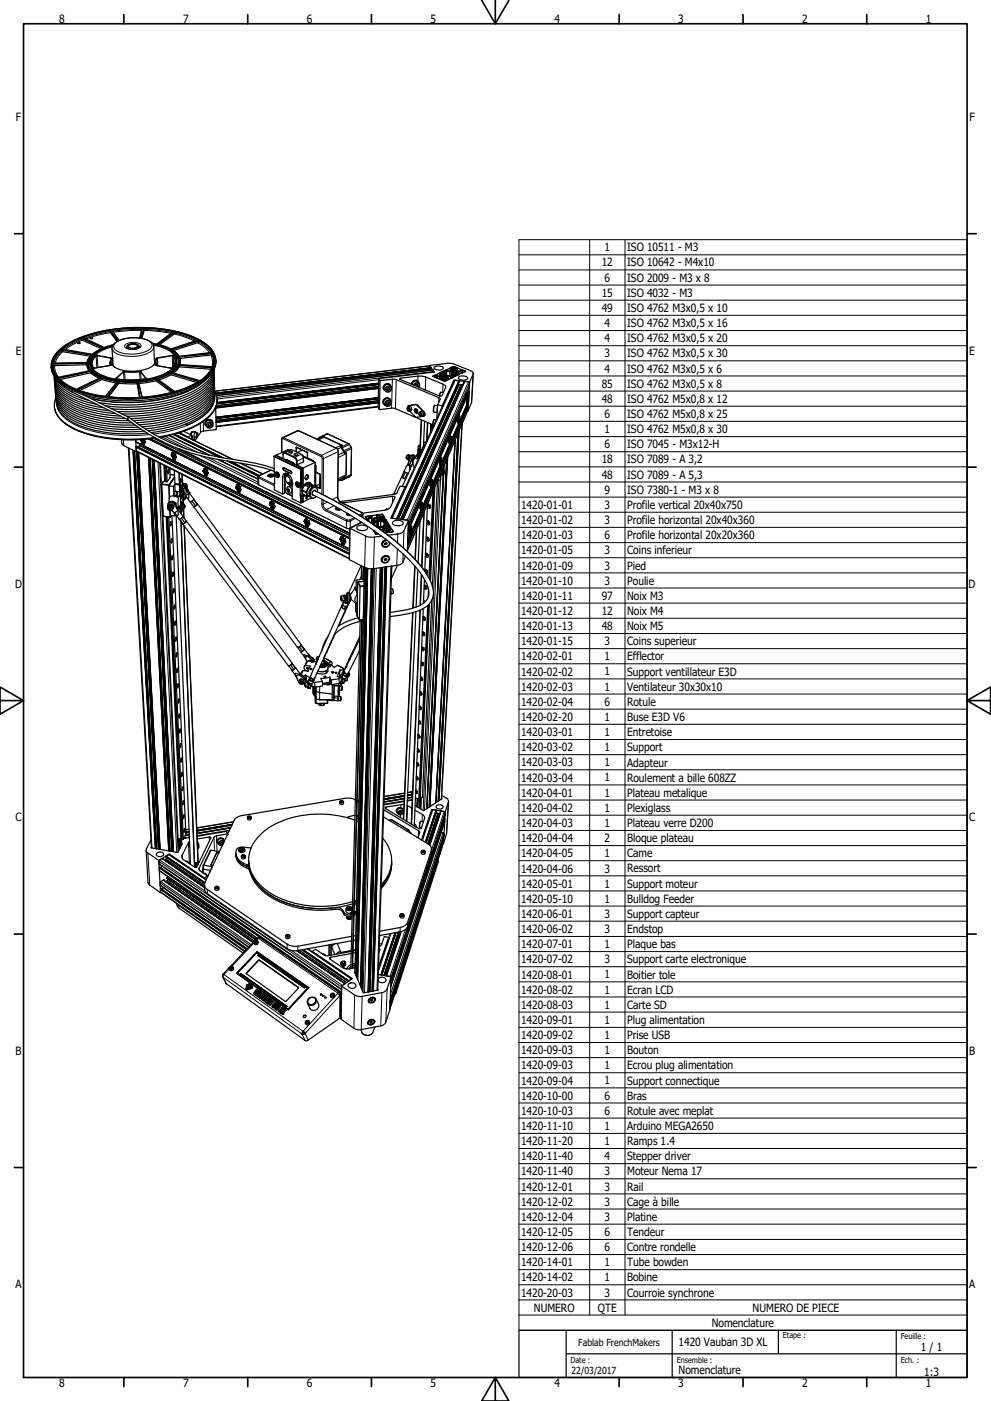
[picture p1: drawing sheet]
<svg xmlns="http://www.w3.org/2000/svg" width="420mm" height="594mm" viewBox="0 0 420 594" stroke-linecap="round" stroke-linejoin="round" font-family="sans-serif">
<defs><g id="words">
<g font-size="4.8">
<text x="25.1" y="9.7">8</text>
<text x="77.6" y="9.7">7</text>
<text x="130" y="9.7">6</text>
<text x="182.6" y="9.7">5</text>
<text x="235.1" y="9.7">4</text>
<text x="287.6" y="9.7">3</text>
<text x="340" y="9.7">2</text>
<text x="392.6" y="9.7">1</text>
<text x="6.7" y="51.3">F</text>
<text x="411" y="51.3">F</text>
<text x="256.3" y="106.6">1</text>
<text x="265.9" y="106.6">ISO 10511 - M3</text>
<text x="255.1" y="113">12</text>
<text x="265.9" y="113">ISO 10642 - M4x10</text>
<text x="256.3" y="119.5">6</text>
<text x="265.9" y="119.5">ISO 2009 - M3 x 8</text>
<text x="255.1" y="125.8">15</text>
<text x="265.9" y="125.9">ISO 4032 - M3</text>
<text x="255.1" y="132.3">49</text>
<text x="265.9" y="132.3">ISO 4762 M3x0,5 x 10</text>
<text x="256.3" y="138.7">4</text>
<text x="265.9" y="138.7">ISO 4762 M3x0,5 x 16</text>
<text x="256.3" y="145.1">4</text>
<text x="265.9" y="145.1">ISO 4762 M3x0,5 x 20</text>
<text x="6.7" y="150.3">E</text>
<text x="256.3" y="151.5">3</text>
<text x="265.9" y="151.5">ISO 4762 M3x0,5 x 30</text>
<text x="410.9" y="150.3">E</text>
<text x="256.3" y="158">4</text>
<text x="265.9" y="158">ISO 4762 M3x0,5 x 6</text>
<text x="255.1" y="164.4">85</text>
<text x="265.9" y="164.4">ISO 4762 M3x0,5 x 8</text>
<text x="255.1" y="170.9">48</text>
<text x="265.9" y="170.9">ISO 4762 M5x0,8 x 12</text>
<text x="256.3" y="177.3">6</text>
<text x="265.9" y="177.3">ISO 4762 M5x0,8 x 25</text>
<text x="256.3" y="183.7">1</text>
<text x="265.9" y="183.7">ISO 4762 M5x0,8 x 30</text>
<text x="256.3" y="190.1">6</text>
<text x="265.9" y="190.1">ISO 7045 - M3x12-H</text>
<text x="255.1" y="196.5">18</text>
<text x="265.9" y="196.5">ISO 7089 - A 3,2</text>
<text x="255.1" y="203">48</text>
<text x="265.9" y="203">ISO 7089 - A 5,3</text>
<text x="256.3" y="209.4">9</text>
<text x="265.9" y="209.4">ISO 7380-1 - M3 x 8</text>
<text x="220.9" y="215.8">1420-01-01</text>
<text x="256.3" y="215.8">3</text>
<text x="265.9" y="215.9">Profile vertical 20x40x750</text>
<text x="220.9" y="222.2">1420-01-02</text>
<text x="256.3" y="222.2">3</text>
<text x="265.9" y="222.3">Profile horizontal 20x40x360</text>
<text x="220.9" y="228.6">1420-01-03</text>
<text x="256.3" y="228.6">6</text>
<text x="265.9" y="228.7">Profile horizontal 20x20x360</text>
<text x="220.9" y="235">1420-01-05</text>
<text x="256.3" y="235">3</text>
<text x="265.9" y="235.1">Coins inferieur</text>
<text x="220.9" y="241.5">1420-01-09</text>
<text x="256.3" y="241.5">3</text>
<text x="265.9" y="241.5">Pied</text>
<text x="6.4" y="249.3">D</text>
<text x="220.9" y="247.9">1420-01-10</text>
<text x="256.3" y="247.9">3</text>
<text x="265.9" y="247.9">Poulie</text>
<text x="410.7" y="249.3">D</text>
<text x="220.9" y="254.4">1420-01-11</text>
<text x="255.1" y="254.4">97</text>
<text x="265.9" y="254.4">Noix M3</text>
<text x="220.9" y="260.8">1420-01-12</text>
<text x="255.1" y="260.8">12</text>
<text x="265.9" y="260.8">Noix M4</text>
<text x="220.9" y="267.2">1420-01-13</text>
<text x="255.1" y="267.2">48</text>
<text x="265.9" y="267.2">Noix M5</text>
<text x="220.9" y="273.6">1420-01-15</text>
<text x="256.3" y="273.6">3</text>
<text x="265.9" y="273.6">Coins superieur</text>
<text x="220.9" y="280">1420-02-01</text>
<text x="256.3" y="280">1</text>
<text x="265.9" y="280.1">Efflector</text>
<text x="220.9" y="286.5">1420-02-02</text>
<text x="256.3" y="286.4">1</text>
<text x="265.9" y="286.5">Support ventillateur E3D</text>
<text x="220.9" y="292.9">1420-02-03</text>
<text x="256.3" y="292.8">1</text>
<text x="265.9" y="292.9">Ventilateur 30x30x10</text>
<text x="220.9" y="299.3">1420-02-04</text>
<text x="256.3" y="299.3">6</text>
<text x="265.9" y="299.4">Rotule</text>
<text x="220.9" y="305.7">1420-02-20</text>
<text x="256.3" y="305.7">1</text>
<text x="265.9" y="305.7">Buse E3D V6</text>
<text x="220.9" y="312.1">1420-03-01</text>
<text x="256.3" y="312.1">1</text>
<text x="265.9" y="312.1">Entretoise</text>
<text x="220.9" y="318.6">1420-03-02</text>
<text x="256.3" y="318.6">1</text>
<text x="265.9" y="318.6">Support</text>
<text x="220.9" y="325">1420-03-03</text>
<text x="256.3" y="325">1</text>
<text x="265.9" y="325">Adapteur</text>
<text x="220.9" y="331.4">1420-03-04</text>
<text x="256.3" y="331.4">1</text>
<text x="265.9" y="331.4">Roulement a bille 608ZZ</text>
<text x="220.9" y="337.9">1420-04-01</text>
<text x="256.3" y="337.8">1</text>
<text x="265.9" y="337.9">Plateau metalique</text>
<text x="220.9" y="344.3">1420-04-02</text>
<text x="256.3" y="344.2">1</text>
<text x="265.9" y="344.3">Plexiglass</text>
<text x="6.5" y="348.3">C</text>
<text x="220.9" y="350.7">1420-04-03</text>
<text x="256.3" y="350.7">1</text>
<text x="265.9" y="350.7">Plateau verre D200</text>
<text x="410.8" y="348.3">C</text>
<text x="220.9" y="357.1">1420-04-04</text>
<text x="256.3" y="357.1">2</text>
<text x="265.9" y="357.2">Bloque plateau</text>
<text x="220.9" y="363.5">1420-04-05</text>
<text x="256.3" y="363.5">1</text>
<text x="265.9" y="363.5">Came</text>
<text x="220.9" y="370">1420-04-06</text>
<text x="256.3" y="370">3</text>
<text x="265.9" y="369.9">Ressort</text>
<text x="220.9" y="376.4">1420-05-01</text>
<text x="256.3" y="376.3">1</text>
<text x="265.9" y="376.4">Support moteur</text>
<text x="220.9" y="382.8">1420-05-10</text>
<text x="256.3" y="382.7">1</text>
<text x="265.9" y="382.9">Bulldog Feeder</text>
<text x="220.9" y="389.2">1420-06-01</text>
<text x="256.3" y="389.2">3</text>
<text x="265.9" y="389.2">Support capteur</text>
<text x="220.9" y="395.6">1420-06-02</text>
<text x="256.3" y="395.6">3</text>
<text x="265.9" y="395.7">Endstop</text>
<text x="220.9" y="402.1">1420-07-01</text>
<text x="256.3" y="402.1">1</text>
<text x="265.9" y="402.1">Plaque bas</text>
<text x="220.9" y="408.5">1420-07-02</text>
<text x="256.3" y="408.5">3</text>
<text x="265.9" y="408.5">Support carte electronique</text>
<text x="220.9" y="414.9">1420-08-01</text>
<text x="256.3" y="414.9">1</text>
<text x="265.9" y="414.9">Boitier tole</text>
<text x="220.9" y="421.4">1420-08-02</text>
<text x="256.3" y="421.3">1</text>
<text x="265.9" y="421.4">Ecran LCD</text>
<text x="220.9" y="427.8">1420-08-03</text>
<text x="256.3" y="427.7">1</text>
<text x="265.9" y="427.8">Carte SD</text>
<text x="220.9" y="434.2">1420-09-01</text>
<text x="256.3" y="434.2">1</text>
<text x="265.9" y="434.2">Plug alimentation</text>
<text x="220.9" y="440.6">1420-09-02</text>
<text x="256.3" y="440.6">1</text>
<text x="265.9" y="440.6">Prise USB</text>
<text x="6.6" y="447.3">B</text>
<text x="220.9" y="447">1420-09-03</text>
<text x="256.3" y="447">1</text>
<text x="265.9" y="447">Bouton</text>
<text x="410.8" y="447.3">B</text>
<text x="220.9" y="453.5">1420-09-03</text>
<text x="256.3" y="453.4">1</text>
<text x="265.9" y="453.5">Ecrou plug alimentation</text>
<text x="220.9" y="459.9">1420-09-04</text>
<text x="256.3" y="459.8">1</text>
<text x="265.9" y="459.9">Support connectique</text>
<text x="220.9" y="466.3">1420-10-00</text>
<text x="256.3" y="466.3">6</text>
<text x="265.9" y="466.3">Bras</text>
<text x="220.9" y="472.7">1420-10-03</text>
<text x="256.3" y="472.7">6</text>
<text x="265.9" y="472.8">Rotule avec meplat</text>
<text x="220.9" y="479.1">1420-11-10</text>
<text x="256.3" y="479.1">1</text>
<text x="265.9" y="479.2">Arduino MEGA2650</text>
<text x="220.9" y="485.6">1420-11-20</text>
<text x="256.3" y="485.6">1</text>
<text x="265.9" y="485.6">Ramps 1.4</text>
<text x="220.9" y="492">1420-11-40</text>
<text x="256.3" y="492">4</text>
<text x="265.9" y="492">Stepper driver</text>
<text x="220.9" y="498.4">1420-11-40</text>
<text x="256.3" y="498.4">3</text>
<text x="265.9" y="498.4">Moteur Nema 17</text>
<text x="220.9" y="504.9">1420-12-01</text>
<text x="256.3" y="504.9">3</text>
<text x="265.9" y="504.9">Rail</text>
<text x="220.9" y="511.3">1420-12-02</text>
<text x="256.3" y="511.3">3</text>
<text x="265.9" y="511.5">Cage à bille</text>
<text x="220.9" y="517.7">1420-12-04</text>
<text x="256.3" y="517.7">3</text>
<text x="265.9" y="517.8">Platine</text>
<text x="220.9" y="524.1">1420-12-05</text>
<text x="256.3" y="524.1">6</text>
<text x="265.9" y="524.2">Tendeur</text>
<text x="220.9" y="530.5">1420-12-06</text>
<text x="256.3" y="530.5">6</text>
<text x="265.9" y="530.6">Contre rondelle</text>
<text x="220.9" y="537">1420-14-01</text>
<text x="256.3" y="536.9">1</text>
<text x="265.9" y="537">Tube bowden</text>
<text x="220.9" y="543.4">1420-14-02</text>
<text x="256.3" y="543.3">1</text>
<text x="265.9" y="543.4">Bobine</text>
<text x="6.5" y="546.3">A</text>
<text x="220.9" y="549.8">1420-20-03</text>
<text x="256.3" y="549.8">3</text>
<text x="265.9" y="549.8">Courroie synchrone</text>
<text x="410.8" y="546.3">A</text>
<text x="226.4" y="556.2">NUMERO</text>
<text x="253.5" y="556.2">QTE</text>
<text x="319.1" y="556.2">NUMERO DE PIECE</text>
<text x="301.8" y="562.7">Nomenclature</text>
<text x="287.7" y="570.9">1420 Vauban 3D XL</text>
<text x="390.5" y="573">1 / 1</text>
<text x="25.1" y="588">8</text>
<text x="77.6" y="588">7</text>
<text x="130" y="588">6</text>
<text x="182.6" y="588">5</text>
<text x="235.1" y="588">4</text>
<text x="287.6" y="588">3</text>
<text x="287.7" y="582.7">Nomenclature</text>
<text x="340" y="588">2</text>
<text x="391.9" y="583.3">1:3</text>
<text x="392.6" y="588">1</text>
</g>
<g font-size="4.1">
<text x="245.2" y="570.6">Fablab FrenchMakers</text>
<text x="242.3" y="582.8">22/03/2017</text>
</g>
<g font-size="3.4">
<text x="331.9" y="567.5">Etape :</text>
<text x="382" y="567.9">Feuille :</text>
<text x="241.9" y="577.8">Date :</text>
<text x="287" y="577.9">Ensemble :</text>
<text x="382" y="577.9">Ech. :</text>
</g>
</g></defs>
<!-- layer: Visible (ISO) -->
<g fill="none" stroke="#000" stroke-width=".51">
<path d="M32.8 145.4l1.1-.1a.58 .58 0 0 1-.5 .4 .58 .58 0 0 1-.6-.3zM38.2 143.3h1a.56 .56 0 0 1-.5 .4 .56 .56 0 0 1-.5-.4zM47.5 147.7l.4 7.3M53.7 147.2v.3M54.5 146.4a3.5 3.5 0 0 1 3.9 .1 2.59 2.59 0 0 1-3.9 .8l-.3-.5zM58.2 147.1l.1-.2a2.53 2.53 0 0 0-3.7-.4l-.2 .3 .1 .5M59 147v.4M65.2 147l.3 7.3M177.2 159.5l-7.3 .9M180.5 159.9l7.3 3M182.1 155.1l8-1.1 1.7 .1 8.1 3.3 .6 .4 .1 .8M182.1 155l2 2.8"/>
<path d="M182.2 155.1l.6 .8M182.4 156.4l.2 .6M182.8 155.9h.1M182.8 155.9v.4M183.5 156.9l.6 .9M184 155.7a3.1 3.1 0 0 1 4 .3 2.54 2.54 0 0 1-4 0zM184.1 157.8l-23.5 2.8-.3 12.2 .5 .9 .4-12.3-.6-.8M187.9 157.9l.3 .1M188.2 158l.1 .1M192.3 155.4l-8.8 4.1 5 2.1 8.9-4.1-5.1-2M194.4 160a2.68 2.68 0 0 1 3.9 .5 2.9 2.9 0 0 1-4-.3zM54.2 178a82.8 82.8 0 0 0 40.3 17.2l13.6 2.3 8.2 2.4"/>
<path d="M54.8 177.1a82.2 82.2 0 0 0 39.8 17.1l13.5 2.2 8.1 2.3M79.2 179.6h.1M83.3 177.6l-4.1 2v.7l-.5-.5M88.3 180l.7-.5 .6 .4 .1 .7-.7 .4-.7-.3zM89.4 179.7l.1 .5M90.1 178.7a1.72 1.72 0 0 0-2.3-.7 1.72 1.72 0 0 0-.7 2.3M91.1 167.7a11.7 11.7 0 0 1-6.7 9.9l-5.2 2.7M91.4 172.8l.3 9.4-5.4 .6M162.8 163.6a1.6 1.6 0 0 1 1.7-.8 1.6 1.6 0 0 1 1.3 1.3 1.52 1.52 0 0 0-2.3-.8 1.52 1.52 0 0 0-.1 2.5l-.8-.9zM163 169.3a1.46 1.46 0 0 1 1.6-.5 1.46 1.46 0 0 1 1 1.4 1.52 1.52 0 0 0-2.3-.9 1.52 1.52 0 0 0 0 2.5l-.7-.5-.2-.8zM163.8 170.8l.7-.5 .7 .4-.1 .7-.6 .4-.7-.3zM163.8 171.2l.4 .2"/>
<path d="M164 164.8l.7-.5 .6 .3v.7l-.6 .4-.7-.2zM164 165.2l.4 .2M164.2 171.4l.3 .4M164.4 165.4l.3 .3M164.8 171l-.6 .4M164.8 170.5v.5M164.8 171l.3 .4M165 164.9l-.6 .5M165 164.5v.4M165 164.9l.3 .4M165.4 169.4a1.67 1.67 0 0 0-2.3-.4 1.67 1.67 0 0 0-.5 2.3M165.5 163.3a1.71 1.71 0 0 0-2.3-.3 1.71 1.71 0 0 0-.4 2.3"/>
<path d="M166 173.1l-5.2 .6M166.4 160.8l-5.2 .6M167.6 173.3l15.9 6.8M168 161l18.1 7.6M169.6 160.9l16.6 7M172.9 172.6l.6-.3a1.04 1.04 0 0 1 1 .6 1.04 1.04 0 0 1-.2 1.1l-.6 .3M172.9 173.1h.3l.3 .7-.3 .2zM173.2 173.5l.3 .3-.3 .2M173.2 172.1l-.4 .6M173.2 173.5l-.3 .1M173.3 173.1l-.1 .4M174.5 162.9a1.61 1.61 0 0 1 1.5-1.5 1.61 1.61 0 0 1 1.7 1.3 1.49 1.49 0 0 0-1.6-1.1 1.49 1.49 0 0 0-1.3 1.4"/>
<path d="M175.8 173.5a.94 .94 0 0 1 1.2 .5 .94 .94 0 0 1-.5 1.2l-.7-.6zM176 163.5l.6-.6 .6 .3-.2 .8M176.1 173.3a1.1 1.1 0 0 0 .8 1.8M176.8 174.6v.1M177 163.5l-.5 .3M177 163v.5M177 163.5l.2 .4M177.4 161.9a1.71 1.71 0 0 0-1.9-.6 1.71 1.71 0 0 0-1.1 1.6M177.9 174.8l.6-.3a1.04 1.04 0 0 1 1 .6 1.04 1.04 0 0 1-.2 1.1l-.6 .3M177.9 175.3l.3-.1 .4 .9h-.4zM178.2 175.3v.3M178.2 175.6l.4 .3-.4 .2"/>
<path d="M178.2 175.6l-.3 .1M178.6 178l-.7 15.4M178.8 178.1l-.7 15M180 178.6l-.5 10.9M181.2 179.2l-.3 7.7M181.4 179.2l-.4 7.3M182.6 179.7l-.1 3.7M184 174.8l1.4 .1M184.1 178l.8 .1M184.3 171.9l1.2 .1M185.4 173.2v1.8M186.6 169.3l-1.1 2.4-.3 5.7"/>
<path d="M186.9 166.3l1.1 .2M188.9 164.4l-1.5 3.3M197.9 169.9v.1M197.9 170h.1M198 168.8l.1 .1M198.2 168.8l-.3 1.2M198.2 168.1v.3M198.2 168.4h.1M198.3 168.1v.7M198.4 168.8l-.2 .5M198.4 168.1l-.1 .3M198.6 170h.1"/>
<path d="M200 170.6l-1.8 3.6M51.6 188l.9 .9M57.5 186.5l.1 .9M57.7 187.4v.1M57.8 189.3l.1 2.1M57.9 189.3h-.1M57.9 189.3h.1M59.1 188.1v.8l-.4 .7M59.8 186.4l.3 .5M60.8 186.3l.3 .9h.2M61 186.8l.2 .5M61.3 186.3l.2 .8-.3 .1"/>
<path d="M68 196.5l7.5 159.1 1.2 .2M70.6 197.8l.3 6.5M71.4 198.9a1.4 1.4 0 0 1-.2 1.9zM72 198.5l.2 3.9-1.3 1.9h-.5M73.9 199.5l.3 5.5M81.3 185.3l.5-.3-.1 1.5M81.5 185v.7M82.7 185.4l-.4 1.3M82.9 183.1l.2 .4M83.4 184.5l.3 .1M83.6 183.6l-.9-.2-.4 1.1 .1 .8 1 .2M83.6 184.1l-.2 .8 .3-.8"/>
<path d="M85 183.4l-2.3 3.5M87.6 180.8a1.54 1.54 0 0 1 .4-2.5 1.54 1.54 0 0 1 2.2 1.2 1.61 1.61 0 0 0-2.3-1.3 1.61 1.61 0 0 0-.3 2.7M88.3 180.4l.5 .2M88.8 180.6l.2 .4M89.5 180.2l-.7 .4M89.5 180.2l.2 .4M116.2 193.5l.1 11.5M116.2 193.5l11.4 5.4-11.4-5.3M116.2 193.5l.7-.4 2.9 1.2 8.5 4.3v7.8M117.1 193.2l2.9 1M120 198.4l3.5 1.5 .1 .9-3.3-1.4zM120.3 198.4l-.3 .3 .3 .7"/>
<path d="M120.6 194.7v.2M122.2 195.3v.2M122.5 191.6a.77 .77 0 0 1 .8-.3 .77 .77 0 0 1 .6 .7l-1.2 .1zM122.6 190.9l-.5-.2-5 2.3M123.1 190.7l4.9 2.1 .6 1.1 .1 1.9M123.8 196.1v.2M124.4 196.3v.2M124.7 192.7a.78 .78 0 0 1 .8-.4 .78 .78 0 0 1 .6 .7l-1.2 .1zM125 193.9l.8 .8 .2 2.4M125.5 189.6l4.9 2.3zM125.5 189.6v2M125.7 197.3l2.8 1.2-.9 .4v7.8l-.1-7.7"/>
<path d="M125.7 189.6v2.1M128.1 192.9l.6 1.3M128.3 190.9l-2.2 1M128.5 193.3l1.9 1v-2.4v2.3M128.6 193.7l5 2.4M128.7 195.7l-2.9 1.5M132.5 195.3v.3M132.8 195.4l-2.4-1.2 2.3 1.2 .3 .4M133.6 196.1l-.1 10.4M133.6 197.4l.3 .2M133.6 196.1l-5.1 2.4v7.7M133.6 196.8l.3 .5"/>
<path d="M137 185.3l8.1 3.6M146.8 191.9l-.2 9.9M171.3 200l1.8 .8M171.3 200l-1.1 2.3 .6 .3 1-2.3M172.5 194.5l.3 .2M172.8 197.1l-1.5 2.9M172.8 197v.1M172.9 197.1l.6 .3M173.2 192.9l.3 .2M173.5 197.4l.2-.1zM173.7 197.3v.2a.92 .92 0 0 1 .3 1.4l-.2 .3-.1-1.7M173.9 199l-.8 1.8"/>
<path d="M173.9 194.2l.6 .3M174.1 193.8l-.4 .9M174.3 193.2a1.08 1.08 0 0 0-1.4 .6 1.08 1.08 0 0 0 .5 1.4M174.4 193.3a1.14 1.14 0 0 0-1.1 .6 1.14 1.14 0 0 0 .2 1.3M175.3 192.9l.5 .3M175.6 194h.1a1.04 1.04 0 0 0-.7 1.7h-.2M175.8 193.7v.7a2.98 2.98 0 0 0-.2 3.9M175.8 194l-.9 1 .2 1.3M176.7 193.3l-.9 .4 .2 .1M176.8 193.5l-.8 .3M177.2 192.9l-.2 .6M177.2 193.3l-.2 .2 .4 .3"/>
<path d="M177.2 192.4l-.2 .1M177.4 190.4l.4 .2-.1 3.3M178.1 190l-.7 .4-.2 2.9a.77 .77 0 0 1-.1 1.3 .77 .77 0 0 1-1.1-.8M178.1 189.5l-.8-.4-.1 3.3M178.1 190.5l-.3 .1M178.1 188.8l-.8 .3M178.3 190.9l.6 .2M179.1 190.5l-.8 .4 .1 1.5M179.1 189.8v1M179.6 189.7v.1M179.6 188.9l.3 .2M182.6 181.5l.7 .2"/>
<path d="M182.6 180.8l.3 .1-.3 .1M182.6 180.1l1 .9M183 180.5l-.4 .2M187.4 199.4l.9 .3M187.5 199.2l.4 .4M187.5 199.2h.1M69.3 204.1l.4 .1M70.1 203.9h.2M71.2 215.1a1.02 1.02 0 0 1 1.6-.6 1.02 1.02 0 0 1 0 1.7 .99 .99 0 0 0-.1-1.6 .99 .99 0 0 0-1.5 .6M71.4 214.6a1.15 1.15 0 0 1 1.6-.4 1.15 1.15 0 0 1 .3 1.7M71.4 213.3l-.2 .3M71.6 215.5l.3-.2 .5 .3 .1 .4-.4 .2-.5-.3z"/>
<path d="M71.6 213l.1-.4a1.79 1.79 0 0 1 2-2.3l.6 .1a1.24 1.24 0 0 1 1.3 .6 1.24 1.24 0 0 1-.1 1.4l.3 2.6-.6 .4M71.8 215.4v.3M71.8 215.7l.5 .2M71.8 215.7l-.2 .2M71.9 214.1a1.01 1.01 0 0 1 1.3-.2 1.01 1.01 0 0 1 .3 1.3M72.1 216.5l.1 2 1.9 .3M72.3 215.9l-.2 .3M72.4 215.8l-.1 .1M72.9 218.6l5.9 135.1-1.1 2.3-6.1-136.8M73.5 206.3l-1.8-.3 .2 4.7M74 217.6l.1 1.2 .3-.6M74 202.4l-2.3 3.6"/>
<path d="M74.1 205.4l-.6 .9 .2 4M74.2 208.3l-.1-2.9 2 .2 .1 3M74.2 208.3l2 .3M74.2 208.3l.1 .1M74.4 213.4l-.2 .3M74.4 205l1.9 .3M74.7 218.5l6.1 148.1M74.9 209.4l.3 .1M74.9 209.8l.3-.8-.3 .4 .2 .4M75.1 208.5l-1-.1-.3 .7 .1 1.1M75.2 216.5l.1 .1M75.3 216.6l-1.3 .9"/>
<path d="M75.4 215.7h.5l.5-1.2 .1 1.4M75.4 215.7l1.1 .2M75.5 216.5l.1-.2 2 2.6-1.5 1.2-2.2-2.6 1.2 1h.3l-.1-1.9M75.6 210.5l.1 .7M75.8 210.4l-2.1-.1 1.9 .2M75.8 210.4l-.2 .1M75.8 215l.1 .7M75.9 200.5l.2 4.8-.1-4.8M76.1 203v.4zM76.1 205.6l.2-.3 .5 12.5M76.1 204.9l.4 .1v1.5M76.2 208.6v1.4l-.3 .5-.1-.1"/>
<path d="M76.4 206.8l.6 .1M76.5 210.3l.1 .1M76.5 215.9l.1 1.6M76.5 211.7h.1M76.5 208.1v.5M76.6 210.4l.1 .8 .3-.7M76.6 210.4h.2M76.6 212.7l.4 .1M76.6 213.8l.4-1 .3 .7-.7 .9M76.6 203.3l.1 .8-.6 .4M76.6 203.5l.8 .1 .1 1.5-1.2 1.4v.6M76.7 215.7l.3 .1"/>
<path d="M76.7 206.2l.6 .1M76.9 219.7l1.5 2-.7 .5-1.6-2.1 1.6 2.1-.2-.2M76.9 205.9l.6 .1M77 207.9l-.5 1.1M77 206.9v.9M77 210.3h.5l.1 3.4M77 207.8v.1M77 206.9l-.6 1M77 215.6h.1M77 208.4h.1M77.1 210.3l-.2 1.2-.2 .2-.2-.1M77.2 201.1l.1 2.5"/>
<path d="M77.2 208.3v-.2a1.69 1.69 0 0 0-.4 2.3l-.2-1.2 .4-.8M77.3 208.3l.2-2.3 .1 2.3M77.3 215.8v.3M77.3 213.8a1.13 1.13 0 0 0-.3 1.8M77.3 205.3v.7v-.7M77.3 216.4h.4M77.3 216.2v.1M77.4 213.7l-.1-.2a1.9 1.9 0 0 0-.3 2.3l.2 .6-.4-.1M77.4 216.4l-.6 1.1M77.4 203.6l-.9 1.4M77.5 219l1.6 2.1-.7 .6M77.5 206.1l.9 .2"/>
<path d="M77.5 205.4l1 .1 .6 .5 .1 .7M77.5 207.3l.4 .1M77.5 206.3h.9M77.7 210.2l.3-.7 .1 2.4M77.7 210.2l.1 3.6M77.7 211.9h.4M77.8 209.1v.3M77.8 208.4h-.7l-.3 1 .2 .9M77.8 216.3l.1 3.2M77.8 209.4h.2M77.8 209.1h.1M77.8 209.2h.2"/>
<path d="M77.9 209.5v.4v-.3M77.9 209.6v.1M77.9 216.2l.1 3.4M77.9 209.6l-.1 .2M77.9 209.5h.1M77.9 209.4l.1 .1M77.9 207.4l.1 1.3M78 209.1v.1M78 214.9h.1M78 214.7h.2M78 215.2l.1 .1M78 214.6v.3"/>
<path d="M78 215.2h.1M78 209h.1M78 213.8l-.6-.1-.3 .8 .1 1.1 .7 .1-.2 .7v-.7M78 214.9v.3M78 214.9l.2 .1M78 209.4h.1M78 209.3v.1M78 209l-.2 .1M78 209.4l-.1-.9a1.21 1.21 0 0 0-.3 1.8l.1-.1M78 215h.1M78 209v.2M78 209.4v.2"/>
<path d="M78.1 215v.3zM78.1 214.3l.1 .2M78.1 214.3l-.1 .4M78.1 214.6l-.1 .1M78.1 214.5h.1M78.2 215h.1M78.2 205.6l.7 .5M78.2 214.7h.1M78.2 214.7l-.2-.9-.2 .2a1.24 1.24 0 0 0 .1 1.7l.3-.7M78.2 211.5h.4M78.2 214.7v.3M78.4 206.3l-.5 1.1"/>
<path d="M78.5 206.2l.4 2.2-.3 3.1M78.6 211.5l-.2-.2-.3 .6M78.7 210.1l1.2-.6 .2 1.6-.5 .1-.9-.9M78.8 210.5l1.8 2.4 .8-.4M79 206.3l-.3 .4M79.2 206.3v.1M80.3 209.1l1.9 2.6-.8 .8M81.4 212.5l1.5 2-.7 .4-1.6-2M82.1 214.8l.1 .1M82.1 211.9l1.5 2-.7 .6M82.2 211.7l1.4 1.9M82.9 214.5l-.7 .4"/>
<path d="M83.6 213.9l-.7 .6M83.6 213.6v.3zM83.7 213.6l43.9 59.7-.4 .7-1.2 .4-43.9-59.5M109.7 205.6l37.2 18.3M113.8 201.3a1.38 1.38 0 0 1 2.2 .6 1.71 1.71 0 0 1-2.5-.3zM113.8 202l-.1-.2a1.34 1.34 0 0 1 2.3 0l-.1 .2M114.3 201.9l.9-.1 .1 .2-.9 .2zM114.7 201.7v.5M115.2 201.8v.3M116.3 204.9v2.8l3.5 1.8M116.5 204.8l-.2 .1M116.7 201.3a.78 .78 0 0 1 .3-1.2 .78 .78 0 0 1 1.1 .7l.2 .3a.8 .8 0 0 1-.2 1.3 .8 .8 0 0 1-1.1-.5"/>
<path d="M116.9 200.4a.99 .99 0 0 1 1.1 .7 .99 .99 0 0 1-.5 1.2l-.7-.7-.2-.7zM117 200.4a1.05 1.05 0 0 1 1.2 .6 1.05 1.05 0 0 1-.3 1.3M117.1 201.3l.1 .2M117.2 201.5h.1M117.2 201.1h.1M117.3 201h.2M117.3 201l-.1 .1M117.3 201.6h.4M117.4 201l-.2 .1M117.4 201.7h.1M117.4 201.1l.1 .3M117.5 201.3l-.3 .2"/>
<path d="M117.5 201l.2 .6M117.5 201.4l-.3 .1M117.6 201.2v.1M117.6 201.5h.1M117.7 201.6l-.3 .1M117.7 201.6h.1M117.8 200.5h.1M117.9 200.5l.1 .1M118.3 201.3l.1 .2M120.6 201.7v7.4l-.8 .4v-7.1a1.5 1.5 0 0 1 1-1.7 1.5 1.5 0 0 1 1.9 .8l.7 1 .4 1.3 .1 7.7 3.6 1.8M120.9 208.1l-.3 .1M121 202.1h.1"/>
<path d="M121 201.9v.1M121 200.6l-.4 1.4M121 202.1v.1M121.1 202.1a1.59 1.59 0 0 1 1.6 .5 1.59 1.59 0 0 1 .3 1.7l-.1 .3a1.66 1.66 0 0 1-1.7-.7 1.66 1.66 0 0 1-.1-1.8zM121.1 201.9v.2M121.1 201.7l-.1 .2M121.2 201.5v.1M121.2 201.5v.2M121.2 201.3v.2M121.3 201.3l-.1 .2M121.3 201.9l.9-.4 .8 .4M121.3 201.2l-.1 .1"/>
<path d="M121.4 201.1l-.1 .1M121.4 201.2h.1M121.5 201.1h.1M121.4 201.1h-.1M121.7 201h.1M121.8 200.8h.1M121.6 200.9l-.1 .1M121.7 200.9h.1M121.9 200.9h-.2M122 207.6l.3-.2 .3 1h-.3zM122.2 206.3h.1M122.2 206.3l1.2 .4 .5 1.1"/>
<path d="M122.3 204.8h.1M122.3 207.9l.3 .4-.3 .1M122.3 207.9l-.3 .1M122.4 207.5l-.1 .4M122.4 204.8h.1M122.4 204.8v.1M122.6 204.9h.1M122.6 204.9l.1 .2M122.7 204.9h.1M122.8 205h.1M122.7 204.9v.1M122.7 204.9v.2"/>
<path d="M122.9 205h.1M122.9 205.1h.1M122.9 205.1h.2M123 205.1h.1M123.1 205.1h.1M123.1 205.2h.3M123.1 205.1v.1M123.2 205.1l.7 .4M123.2 205.1v.1M123.3 205.1v.1M123.4 205.1h.1M123.5 205h.1"/>
<path d="M123.6 205h.1M123.7 204.9h.1M123.7 204.9l-.1 .1M123.8 204.9h.1M123.8 205h.1M123.8 203.4l-.3 .9-.9 .4M123.9 204.8v.1M123.9 208.4l-.5 .6M125.4 205.6a.79 .79 0 0 1 .3-1.2 .79 .79 0 0 1 1.1 .5l.2 .4a.82 .82 0 0 1-.2 1.3 .82 .82 0 0 1-1.2-.6M125.5 204.7a1.02 1.02 0 0 1 1.2 .6 1.02 1.02 0 0 1-.4 1.2l-.8-.5zM125.6 204.6a1.03 1.03 0 0 1 1.2 .6 1.03 1.03 0 0 1-.3 1.3M125.8 205.6l.3 .4"/>
<path d="M125.8 205.5l.2-.4 .4 .7M126.1 205.4l-.3 .1M126.1 205.5l.2 .2-.3 .1M126.1 205.3l-.3 .1M126.1 205.2v.2M126.2 205.9h.1M126.2 205.6l-.3 .2M126.4 205.8l-.2 .1M126.4 204.6l.2 .1M126.4 204.7l.3 .2M126.5 204.7h.1M127 205.5v.3"/>
<path d="M127.3 210.4l1.1-.3-.8 .4M127.5 210.5l.1 2.8zM127.5 206.7l-.2 3.7 .2 .1M128.1 209.9l.2 .1M128.1 206.5v3.5M128.3 210l.2 .2M128.3 210h-.1M128.3 206.4l-.7 .3M128.4 210.1v2.7l-.8 .5M128.5 210.2v2.6l3.3-1.8M128.5 210.2h1M128.5 210.2l1.3 .1"/>
<path d="M128.5 206.2l-.2 .1M129.5 205.5a2.96 2.96 0 0 0-.7 4.3M129.5 201.9l.5-.5a.97 .97 0 0 1 .8 1.2 .97 .97 0 0 1-1.3 .6l-.2-.5zM129.6 205.3l-1.1 1.4-.4 1.6M129.8 201.6l.2-.1a.78 .78 0 0 1 .3 1 .78 .78 0 0 1-.9 .4l-.1-.2M129.9 210.7h.3l.1 .4-.5 .4zM130 205.1l2.5 1.2M131.1 205.1l-1.1 .1M131.2 204.6l.6 .8M131.3 206.5a2.67 2.67 0 0 0-.6 3.8M131.3 206.4a2.53 2.53 0 0 0-.6 3.9l.4 .1M131.4 206.2l-.6 .1-.7 1.7a1.31 1.31 0 0 0 .1 2v.5l1-.1"/>
<path d="M131.5 207.7l-.4 1.7M132 206.1l.6-.3 .4 .6-1-.3M132.1 205.5a1.7 1.7 0 0 0-1.7-1 1.7 1.7 0 0 0-1.5 1.1l-.4 .6M132.1 206.2h.6M132.7 206.5h-.5l-.2 .5M133.8 206.6v-.5l1.9 1.1M133.9 200.3l1.9 .9zM133.9 200.3v-3v3M133.9 200.3v5.8M135.8 201.2l-.1 6zM135.8 205.2l-2 .9 1.9 .9M142.8 215.1l-.5 .4a1.41 1.41 0 0 0 2.2 .6"/>
<path d="M142.9 215.2l-.5 .3 .2 .6M143.1 215.9l.8-.2 .2 .3-.3 .3zM143.4 215.7v.5M143.9 215.7v.5M144.1 203.5l.4 .2M147.1 217.6a1 1 0 0 0 .5 1.1 1 1 0 0 0 1.1-.1M147.3 217.7v.6M148 218.1l-.1 .4h.7M148.1 218.2v.3M162.2 218.2l-7.3 .8 1.1 1.8M162.2 218l4.6 7.5-3.6 .5M162.9 216.4l-9.1 1.2"/>
<path d="M163.9 215.9h.6M166.3 219.7l1.8 .3M166.5 210.5l-21.4 2.8M167 209.6l-22.9 3.1M167.4 210.9l-1.9 4.1M171.7 203l.3 .1-1.4 3.2M172.7 200.6l-1.1 2.4-1.4-.7-3.1 7 .8 .1M173.1 200.8l-1.1 2.4-1.2-.6M179.7 217.3l-.9 23.1M179.8 216.9l-.9 23.7M181.2 213.9a.88 .88 0 0 1 1.2 .5 .88 .88 0 0 1-.5 1.2l-.7-.7M181.2 213.6l-1.1 28.6"/>
<path d="M181.9 214.5l.6 .3M182.2 214l-.3 .5M182.2 214.3l.2 .2M182.2 214.3l-.3 .2M182.3 214.2l-.1 .1M182.5 214.7l-.3 .2M183.6 208.3l-1.7 36.8M185.5 204.1l-2.2 44.5M186.7 200.9l.8 .5M186.8 201.2h.3M186.9 201.3l-.1 2.1M187.7 200.6h.1"/>
<path d="M187.8 200.4l.3-.3 .2 .2-.5 .7zM187.8 200.6l.4 .2M187.8 200.3v.3M188 200.2l.3 .1M72.4 221.1l.2 .2a1.33 1.33 0 0 1-.5 1.7v-1.1zM72.7 228.4a1.43 1.43 0 0 1-.2 1.9l-.1-1.2zM73 235.6l.3 .1a1.29 1.29 0 0 1-.5 1.7zM76.7 221l5.8 146.8M77.5 222.2l44.7 60.1 .9-.3 .7-.9M78 223l5.9 142.7M78.4 221.8l-.7 .4M78.9 221l-.4 .7"/>
<path d="M79.1 221l46 62M144.2 228.3l.6 .8M144.7 227.6l-.2 .8M145 228.4h.5l.4 1.2 .4 .1M145.2 227.6v.3M145.5 228.1l.6 .2M148.1 237.3l6.5 3.3 1.8 .5h2l9.8-1.4M151.7 223.1a2.99 2.99 0 0 1 4.2 .8 3 3 0 0 1-4.6 0zM153.1 239.9l-5.3 11.5M153.3 221.5l-4.8 2.4M153.3 239.9l-.1 5.8M158.3 224.8l1 1.7 1.1-.2"/>
<path d="M161.8 227.4l-3.1 .3M162.1 237.9v.1M162.3 236.1a1.63 1.63 0 0 1 2.8 .2 1.63 1.63 0 0 1-1.5 2.4 1.46 1.46 0 0 1-1.8-.8 1.46 1.46 0 0 1 .5-1.8zM162.5 236.3a1.37 1.37 0 0 1 2.4 .2 1.37 1.37 0 0 1-1.4 2 1.2 1.2 0 0 1-1.5-.6 1.2 1.2 0 0 1 .5-1.6zM162.9 237.3h.5M163.4 235.8l-1.2 .7M163.6 229.1l-1.2 .7M163.7 236.8l.3 .5-.4 .4-.2-.4 .4-.4M163.8 228.9a1.6 1.6 0 0 0-1.9 1.4 1.6 1.6 0 0 0 1.5 1.8l1.4-.7 .6-1.2M163.9 230.9l-.5 .1M164 230.2l-.3 .4 .2 .3 .2-.4-.2-.4-.5 .1-.3 .5 .3 .3-.3-.3 .6-.1M164 237.3l-.2-.5h-.5l-.4 .3 .2 .5 .5 .1"/>
<path d="M164.8 236.4a1.6 1.6 0 0 0-2-.4 1.6 1.6 0 0 0-.7 1.9M165 229.9a1.48 1.48 0 0 1-1 1.9 1.48 1.48 0 0 1-1.8-1.2l.4-.8 1.5-.7a1.63 1.63 0 0 0-1.8 2.3M166.5 221.3a3.1 3.1 0 0 1 4.4 .5 2.95 2.95 0 0 1-4.4 .4zM168.5 239.7l-2.6 5.6M168.7 226.4l-4.2 .6M170.9 220.3l1.8 .3M172.8 231.8l-.1 1.5M173 225.2l-.2 4.1M173.2 221.1l-.1 1.6M173.8 225.2l-.1 .1M173.9 224v.1M173.9 225.2v.1"/>
<path d="M174.2 223.8l-.3 1.4M174.3 223v.8M174.4 223.7l-.2 .7M174.4 223.1l-.2 .3-.1-.2M175.8 239.9l-.8 18M176.5 224.6l-.5 12.5M176.7 224.3l-.6 13M178.1 221l-.8 17.7M180.4 234.7a.93 .93 0 0 1 1 .6 .93 .93 0 0 1-.4 1.1l-.7-.6M180.7 227.8a1.02 1.02 0 0 1 1 .5 1.02 1.02 0 0 1-.2 1.2l-.9-.5M181 235.3l.5 .3M181 220.9a.9 .9 0 0 1 1.1 .6 .9 .9 0 0 1-.6 1.1l-.6-.6"/>
<path d="M181.2 234.9l-.2 .4M181.3 228.4l.6 .4M181.3 235.1l.2 .2M181.3 235.1l-.3 .2M181.4 235l-.1 .1M181.5 228.1l-.2 .3M181.5 235.5l-.2 .2M181.6 221.5l.6 .3M181.6 228.3l.2 .1M181.6 228.3l-.3 .1M181.6 228.2v.1M181.9 221.1l-.3 .4"/>
<path d="M181.9 228.6l-.4 .2M181.9 221.3l.2 .2M181.9 221.3l-.3 .2M181.9 221.2v.1M182.2 221.7l-.3 .1M73.3 242.6l.3 .2a1.29 1.29 0 0 1-.5 1.6zM73.5 249.8h.4l-.4 1.7zM74 256.5l.2 .8-.3 1.1a1.28 1.28 0 0 1 .1-1.9zM144.6 253.3l.2 1.1zM144.7 252.8l.9-.2 .4 1.2-.1 .9-1 .1M144.7 253.6l-.2 .1M144.8 254.1l-.2 .1"/>
<path d="M144.9 256.8l-13.3 29.9a1.01 1.01 0 0 0 .6 1.2 1.01 1.01 0 0 0 1.3-.4l13.4-29.8M145 256.7v1M145 257.7l1 .5 .9-.5M145.4 255.7l-.4 1v1l.5-1.1M145.4 252.6l.2-.2 .2 .4 .2 1-.1 1.1-.2-.2M145.5 252.4h.6l.3 .6v1.7M145.8 254.8l-.4 .9a1.11 1.11 0 0 0 .6 1.4 1.11 1.11 0 0 0 1.4-.5l.4-.9M146.2 252.4l.4 .4M146.4 254.7l-.5 .2M146.5 254.7l.1 .9a.54 .54 0 0 1-.8 0 .54 .54 0 0 1 0-.8M146.5 257.1l-.5 1.1-1-.5M146.6 252.8l.2 1.2-.3 .7"/>
<path d="M146.6 252.8l.2 1.4M146.7 254.2h.1M146.8 254.2l.3 .2M146.9 257.8l-.9 .4M147.1 252.3l.2 1.2-.3 .9M147.1 252.3l-.5 .5M147.3 251.4h.7M147.4 255.2h.7M147.4 256.6l-.5 1.1M147.9 255.4l-.1 .3-.2-.1M148.7 254.2l-5.1 11.3M150.3 249.8a2.11 2.11 0 0 1 .5 3.2 2.2 2.2 0 0 0 .6 3l-2.7-2-.2-1.6 .3 1.1-.3 .7"/>
<path d="M150.3 249.1v.7M150.3 249.8l-1.8 2.5M150.6 249l.3 .3M150.8 255.8l-.1 3.3 .6 1.1 .1-4.2M151 246l.6 1.1-.1 4.9M151.6 247.1h.1M152.7 248.8l-.4 14.1M153.2 244.4l-.7 1.4M153.7 245.6l-2.7 .4-.1 4.2-.6-1.1 .3-.1 .3 .7M154 240.3l-.2 5.4M154.1 245.5v.1M154.1 244.3h.3"/>
<path d="M154.2 240.4l-.1 5.3M154.5 241.5l-.4 .9M165.7 250.9v1l.8-.2M166.2 240.1l-.1 .2M166.2 249.7l-.4 .1M174.9 259.8l-3.9 87.6M175.1 259.8l-4 87.7M176 240.1l-.8 17.7M176.3 259.4l-4 88.7M177.2 241.5l-.8 15.9M178.1 258.7l-3.7 90.7M178.2 258.7l-3.7 90.8"/>
<path d="M178.6 243.6l-.5 13.1M178.8 243.7l-.6 12.9M179.5 258l-3.9 92.2M179.6 254.8l.7 .3M179.8 248.2a.85 .85 0 0 1 1.1 .6 .85 .85 0 0 1-.7 1l-.4-.4M180 245.6l-.5 10.2M180.1 241.5a.93 .93 0 0 1 1 .6 .93 .93 0 0 1-.4 1.1M180.3 255.1l-.2 .3M180.4 248.8l.6 .3M180.6 248.4l-.2 .4M180.7 242.1l.5 .3M180.7 248.6l.1 .2"/>
<path d="M180.7 248.6l-.3 .2M180.7 248.6h.1M180.9 241.7l-.2 .4M180.9 249l-.2 .1M181 241.9l.2 .2M181 241.9l-.3 .2M181 241.8v.1M181.2 242.3l-.2 .2M181.4 256.7l-3.9 82.4M181.7 249.8l-.2 3.6M183.1 254.5l-4 83.6-1.2 .5M74.2 263.4a1.17 1.17 0 0 1-.2 1.7z"/>
<path d="M74.5 270.1a1.4 1.4 0 0 1-.1 1.8zM74.9 276.7l.2 .8-.5 1.1zM126.1 274.5l1.5 1.9M126.1 274.5h.1M126.8 274.2l1.5 1.9M127.4 276.3l.2 .1M127.4 276.3l1.6 2.1M127.5 273.6l1.5 1.9M127.6 276.4l1.4-.9v-.4a1.32 1.32 0 0 1-1.4 1.3zM127.6 273.3l3.3 4.4M129.2 278.7h.1M130.5 278.3l-1.6-.6-.1 .5 .5 .5"/>
<path d="M130.6 278.4l-1.3 .3M130.6 278.2v.2M130.9 277.8l-.3 .4M130.9 277.7h.1M133.1 279.9l-.3 .4M134.3 279.9l.3 .2M135.1 279.1l-.3 .3M135.2 278.4l.1 .1M137.4 279.2h.7l2.4 1.4M138 279.2l2.4 1.4M138.6 276.3l-.6 1M140.3 272.4h.1"/>
<path d="M140.5 272.4l-1.9 4.2M142 268.8l-1.6 3.6M149.1 277.2l-2.2 5.3M151.3 260.2h.1M152.3 276.1l-4.6 9.2M152.5 271.1l-6.6 13.4M152.5 269.8l-3.4 7.5 .3 .2M152.7 262.9l-4 147.9M153.4 262.8l-4.1 147.8M153.5 262.8l-4 147.8M153.8 273.1l-.6 1.1M153.9 268.3l-.5 1"/>
<path d="M153.9 266.8l-.5 1.1M178.8 274.3a.85 .85 0 0 1 1 .6 .85 .85 0 0 1-.7 1l-.4-.3M179 267.9a1.01 1.01 0 0 1 .9 .6 1.01 1.01 0 0 1-.2 1.1l-.8-.5M179.2 274.9l.6 .3M179.3 261.4a.85 .85 0 0 1 1 .6 .85 .85 0 0 1-.6 1.1l-.4-.4M179.4 274.5l-.2 .4M179.5 268.5l.5 .3M179.5 274.8l-.3 .1M179.6 268.1l-.1 .4M179.7 275.1l-.2 .1M179.8 262l.5 .4M179.8 268.4l-.3 .1"/>
<path d="M180 261.7l-.2 .3M180 268.7l-.2 .1M180.1 261.8v.1M180.1 261.8l-.3 .2M180.1 261.8h.1M180.3 262.2l-.3 .2M75.1 283.4a.91 .91 0 0 1 .1 1.6l-.1 .2a1.07 1.07 0 0 1 0-1.8zM75.4 289.9l.3 .1v.9l-.4 .9-.2-.8zM75.7 296.4a1.1 1.1 0 0 1-.2 1.7zM122.4 282.4l1.4 1.9 1.5-1-.2-.3M123.3 282l1.4 1.9M123.7 284.3l1.7 2.2"/>
<path d="M123.8 281.4l1.5 1.9M125.1 283a1.13 1.13 0 0 1-1.5 1.2l.1-.1M125.3 283.1l1.8 2.4M125.5 286.7l.1 .1M126.7 289a.99 .99 0 0 1 .9-.9 .99 .99 0 0 1 1.1 .7l-.3 .9M126.8 286.1l-1.3 .6M126.9 286.1l-1.6-.6-.2 .4 .4 .8M127 288.5a.89 .89 0 0 1 1.2-.5 .89 .89 0 0 1 .4 1.3M127.2 289.2l.8 .1v.4l-.4 .1zM127.3 289.3l.4 .2M127.3 289.3l-.1 .2M127.3 289.1v.2"/>
<path d="M127.7 289.5l-.1 .3M128 289.4l-.3 .1M128.5 284.3l-1 1.5M128.5 284.3l2.1 .3M128.5 284.3l-.8 1.7M129.3 290l.2 .9zM129.3 290.4h.2M129.3 289.5l.9-.1 .4 .7v1l-.9 .2M129.4 286.4l-1.1 .2M129.4 286.4l.4 .5M129.5 286.3l.4 .9-.2 1.1M129.5 282.2l-.6 .7 .1 .7 .5 .7 1.1 .1"/>
<path d="M129.5 282.2l2.1 .3-.9 1.3-.1 .8M129.5 287.6l-.2 .4M129.5 286.3l1.9 1.1M129.5 286.3l-.1 .1M129.5 290.8l-.1 .1M129.7 289l-.2 .3M129.8 288.5l.9 .5M130.4 289.5l.4-.3-.2 1.9M130.4 280.4l-.9 1.8M130.6 284.3v.3M130.7 291.9h.6M130.7 280.3l1-.2 .6 .6-.5-.4h-.9"/>
<path d="M130.7 291.8h.7M131.1 290h.2M131.3 287.6l-.4 .8 .2 1.6M131.3 290h.8M131.3 290l.7 .1M131.3 287.4a1.01 1.01 0 0 0 .5 1.4 1.01 1.01 0 0 0 1.4-.5M131.3 287.4v.9l.8 .6 .9-.4 .3-.8M131.4 283.5h.8a.41 .41 0 0 1-.4 .5 .41 .41 0 0 1-.4-.5zM131.7 287.4v.1M131.7 287.4l-.4 .9M131.8 286.5l-.5 .9M131.8 286.5h.1"/>
<path d="M132.1 290.9l1.2 .5M132.1 290h.1M132.1 280.6a1.45 1.45 0 0 0-2.2 .3l-.9 1.8M132.1 289.9l-.1 1M132.1 290v.7l-.3 .4M132.1 280.6l.2 .2M132.5 288h.1M132.5 288l-.4 .9M132.8 293.6l.1 .9 1 .8M132.8 293.3v.8l1.1 1M132.8 291.2l1.1 1.4M132.8 291.3v.8l1.1 .9"/>
<path d="M132.8 291.5l.4 1.2 .7 .5M132.8 292v.7l1.1 1M132.8 292.2l.4 1.2 .7 .5M132.8 292.6v.8l1.1 1M132.8 292.9l.4 1.2 .7 .5M132.8 289.2a1.63 1.63 0 0 1 .6 2.2h-.1M132.8 291.2l1.1 1.1M133.1 288.4l-1 1.6M133.2 291.4l.7 .5M133.5 291.4l.4 .2M133.7 295.2l.1 3v-3M133.7 296v1z"/>
<path d="M133.7 297.2v.7zM133.7 295.2v.9zM133.8 298.2h.1M133.9 295.4v.1M133.9 281.6v.2M133.9 296.3v2h4.8M134.4 280.4l-2.3 .2M135.1 298.3l.5 .8M135.6 299.1l.8 .1M135.6 298.3l.4 .2v.6M136 298.5l1.2-.2v.7l-.5 .2M136.1 298.3h.5"/>
<path d="M136.4 299.2h.3M136.6 288.9v2l-3.3 .5M136.6 288.9l-3.3 .5M137.4 286.9h.7a.46 .46 0 0 1-.4 .4 .46 .46 0 0 1-.5-.3zM137.5 298.3l-.1 .6-.7 .3M138.1 281.1v.3M138.4 284.4v.6M138.7 298.2h.1M138.7 296.9v1.3M138.7 298.2l-4.8 .1M138.9 283.9a1.63 1.63 0 0 1-1.9 1.9l-2.6-.5M138.9 296.9v1.3"/>
<path d="M139.1 281.5l1.7 .7 .9 .8 1.5-.9M139.1 281.7v1.7M139.4 282.3h.8a.45 .45 0 0 1-.4 .5 .45 .45 0 0 1-.5-.4zM139.6 281.7l.4 .1M139.8 289.2l-3.1 .5M139.8 289.2l.6 1.2M139.8 287.1l-3.8 .6 .6 1.2M139.8 289.3l-.8 .6 1-.4M139.8 287.1v2.1M139.8 287.1l.6 1.2M140 288.5l.2 .7zM140.4 280.6l.4 .5-.2 1"/>
<path d="M140.4 288.3v2.1M140.4 280.6l-1.4 .7M140.7 284.9h.8a.45 .45 0 0 1-.4 .5 .45 .45 0 0 1-.5-.4zM140.8 296.9v.1M142.1 285.1l.7 .2-.7 .2zM143.2 282.1l.1 .1M143.2 282.1l2.5 1.4M143.4 286.9l1 .3 .3 .9v.9l-1 .8M143.5 295.3l-.1 1.8 .9 .1M143.5 289.8v.9M143.5 290.7v4.6M143.5 295.3l.9 .1"/>
<path d="M143.5 290.7h.9M143.6 287.8l-3.2 .5M143.9 286.7l-.1 .4M144 291.9l-.4 3.4M144 292.6v.1M144 292.6l.8 .1M144 290.9v1.7M144 286l.3 .2M144 290.9h.9M144 290.7v.7M144 290.8l.1 .1M144.1 286.1l-.4 .9"/>
<path d="M144.1 286.1l.1 .1M144.1 284.1v2M144.1 284.1l-1.2 2.7a.64 .64 0 0 1 .8 .1 .64 .64 0 0 1 .1 .7l-.2 2.2-3.2 .6M144.1 284.1l.2 .1M144.4 296.2h.1M144.5 295.8l-.1 .8zM144.5 289.4v.9zM144.8 287.1v1.9M144.8 287.1l-.3 .3M144.9 286.2h-.6M144.9 286.3h-.9l.1 .9M144.9 291.8h.1"/>
<path d="M144.9 292.2h.1M144.9 289.7h.6M145 291.4l-.1 .8zM145 289.6l.7 .1M145.2 285.3l.3 .1M145.5 285.3l-.4 .8 .3 1.7M145.5 285.3a.99 .99 0 0 0 .5 1.4 .99 .99 0 0 0 1.3-.5l-1 1.6M145.5 285.3v.9l.9 .5 .9-.4 .4-1M145.9 284.5a1 1 0 0 0 .5 1.2 1 1 0 0 0 1.3-.4M146 283.9l-.4-.5a.9 .9 0 0 1-1.3 .8l-.3 .5M146 284.5l-.5 .8M146 285.3l-.5 .9"/>
<path d="M146.2 288l-.2 .8M146.3 287.9l-.2 .8M146.8 285.8l-.4 .9M147 287l.1 .1M147.1 288.6l-.9 .2M147.4 286.5l.2 .2M147.6 286.2l-.2 .2M147.6 286.2l.4 .2M147.6 286v.2M147.6 286h.4l-.4 .7h-.2zM147.7 285.3l.3 .2M177.7 299.3a.88 .88 0 0 1 .8 .7 .88 .88 0 0 1-.4 1l-.4-.3"/>
<path d="M178 293.2a.8 .8 0 0 1 .9 .6 .8 .8 0 0 1-.7 .9l-.3-.2M178.1 299.9l.5 .4M178.2 299.6l-.1 .3M178.2 286.9a.86 .86 0 0 1 .9 .7 .86 .86 0 0 1-.5 1l-.4-.3M178.4 293.8l.5 .3M178.4 299.8l-.3 .1M178.5 293.4l-.1 .4M178.5 280.6a1.03 1.03 0 0 1 .6 1.8l-.7-.4M178.6 287.6l.6 .3M178.6 293.6l-.2 .2M178.8 287.2l-.2 .4M178.8 294l-.2 .1"/>
<path d="M178.9 281.3l.6 .3M178.9 287.4l-.3 .2M179.1 280.9l-.2 .4M179.1 287.8l-.2 .1M179.2 281.1l-.3 .2M179.4 281.5l-.2 .1M76 302.7a1.1 1.1 0 0 1-.1 1.8 1.1 1.1 0 0 1 .1-1.8zM76.3 309.1a1.08 1.08 0 0 1-.2 1.7zM76.6 315.3a1.05 1.05 0 0 1-.1 1.7 .9 .9 0 0 1 0-1.5zM177 317.4a.77 .77 0 0 1 .9 .7 .77 .77 0 0 1-.7 .8l-.3-.1M177.2 318l.5 .3M177.2 311.4a.91 .91 0 0 1 .8 .7 .91 .91 0 0 1-.4 1l-.4-.3"/>
<path d="M177.4 317.6l-.2 .4M177.5 305.4a.91 .91 0 0 1 .7 .7 .91 .91 0 0 1-.3 1l-.5-.3M177.5 317.8l-.3 .2M177.5 312l.6 .3M177.6 311.7l-.1 .3M177.7 318.2l-.2 .1M177.8 306l.5 .3M177.8 311.8l-.3 .2M177.9 305.7l-.1 .3M178 312.2l-.2 .1M178.1 305.8l-.3 .2M178.2 306.2l-.1 .1"/>
<path d="M178.6 300.1l-.3 .2M76.8 321.5a1.22 1.22 0 0 1-.2 1.7zM77.1 327.6a1.22 1.22 0 0 1-.2 1.7zM77.5 333.5l.2 .7-.4 1.1a1.27 1.27 0 0 1 .2-1.8zM77.7 339.5l.2 .6-.3 1.1a.86 .86 0 0 1-.1-1.4zM144.5 339.9l.7-.1v.2l-.7 .1zM144.7 339.7v.4M145.2 339.8l-.1 .3M146.5 338.5l-44 7.4M151.4 339.6l.8 .5M171.4 339.9l-8.6 1.4M174.2 335.6l.7 1.3"/>
<path d="M174.3 335.8l.5 .9M174.6 337.2l.2 .8M174.8 338h.1M174.8 336.7v.1M174.8 336.8l.1 .1M174.8 339.3l-2.1 .3M174.8 338v.1M174.9 336.9v.1M174.9 337l-.1 .1M174.9 335.6l-.7 .2M176.1 338.3l1.4 .8 .3-.2M176.3 334.9a.78 .78 0 0 1 .7 .7 .78 .78 0 0 1-.6 .9l-.2-.2"/>
<path d="M176.5 335.4l.5 .4M176.5 335.1v.3M176.5 329.2a.92 .92 0 0 1 .4 1.5l-.4-.1M176.7 329.7l.5 .3M176.7 323.3a.91 .91 0 0 1 .7 .7 .91 .91 0 0 1-.2 .9l-.5-.2M176.7 335.3l-.2 .1M176.8 329.3l-.1 .4M176.9 335.6l-.2 .2M177 323.8l.5 .4M177 329.5l-.3 .2M177.1 323.5l-.1 .3M177.2 329.9l-.2 .1"/>
<path d="M177.2 323.7l-.2 .1M177.4 324.1l-.2 .1M187.2 338.6l.2 .1-7.8 5.1-3.6-2.2M187.3 337.3l2.2 1.3 .6 1.5M64 356.2l-1.9 3.6-.1 1 .7 .9 4.6 3.1 4.5-2.6 14.9 10.1 1.3-.9M77 355.8l.7 .2M77 357.7l-1.6 3.8-11.3-2v-.2M78 345.4l.2 .6-.3 1.1a.86 .86 0 0 1-.1-1.4zM78.2 351.3l.2 .3a.94 .94 0 0 1-.5 1.3zM79.9 357.3l-2.7 5.4M80.3 355.2l-2.4 .4M83.6 357.3l.5 .4 .1 .9"/>
<path d="M83.6 357.2l.6 .7M83.7 357.6l.6 1.2M88.7 354.9l-5.1 .9M89.3 355.4l-5.8 12.2M90.7 355.1l-6.3 13.2M93.2 357.3l.6-.3 .6 .2v.5l-.6 .3-.6-.1zM93.2 357.4l.5 .2M93.7 357.6l.1 .4M94.2 357.1v.1M94.2 357.2l-.5 .4M94.2 357.2l.2 .5M94.9 356.7a1.37 1.37 0 0 0-1.8-1.2 1.37 1.37 0 0 0-.8 1.9l.2 .2"/>
<path d="M94.9 356.1a1.5 1.5 0 0 0-1.9-.7 1.5 1.5 0 0 0-.9 1.7M94.9 357l-.3-.9a1.3 1.3 0 0 0-1.5-.4 1.3 1.3 0 0 0-.8 1.3l.3 .9M96.4 353.6l-4.6 .8M96.5 353.9l-.5-1.4-12.4 2.1M99.3 347.8l-12.4 26.4M101.9 360l.6-.3 .6 .3v.4h-1.2v-.4v.4M102.5 359.7v.6M102.9 359.2l3.5 .4M105.3 346.4l.3-.2 .5 .4-.3 .1zM105.6 346.6l.3 .1M105.6 346.6l-.1 .1M105.6 346.2v.4"/>
<path d="M106 346.3v.3M106.5 346.6v.6a.86 .86 0 0 1-.8 .5 .86 .86 0 0 1-.8-.5v-.6M144 340v.6a.93 .93 0 0 0 1.6 0l.1-.6M144.7 340.1h.4M144.7 340.1h-.1M147.6 346.4l-.2 .3M147.6 346.4h.1M150.4 347.8a42.7 42.7 0 0 0-37.1 3.6 16.2 16.2 0 0 0-7.8 14.4 19.9 19.9 0 0 0 12.6 14.8 44.8 44.8 0 0 0 31.4 1.7M150.5 345.7l-2.8 .7M151.2 348l.8 .3M151.5 346.4v.8l.5 .3M152.1 346.2v.4"/>
<path d="M152.1 345.6l-.8 .1M152.1 346.5l-.1 .1M162.3 355.4a14 14 0 0 1-.6 19.7M162.6 346.4l18.9 11.5 1.1 1 .3 .9-10.1 31.2M162.7 343.4l14.8 8.9M163.4 342.9l14.2 8.5M165.8 347.6l-.6 .4M169.4 344.4l.5-.3 .5 .1v.6l-.5 .3-.6-.1zM169.4 344.5l.3 .1M169.7 344.6l.2 .5M170 342.4a1.49 1.49 0 0 0-1.9 1.9M170 341.2l-6.3 1"/>
<path d="M170.2 344.3l-.5 .3M170.2 344.3l.2 .5M170.2 344.1v.2M170.7 342.9l.1 .2M170.8 343.7a1.29 1.29 0 0 0-1.8-1 1.29 1.29 0 0 0-.4 2.1M170.9 344l-.3-.8a1.28 1.28 0 0 0-1.6-.3 1.28 1.28 0 0 0-.7 1.4l.4 .7M172.8 341.7l1.9 1M173.2 352l-.7 .4M175.7 349.3l.9 1.4M175.8 349.3v.7l.7 .6M175.9 343.5l3.6 2.1 .5 .9-1.4 4.7M176.8 355l.4 .1"/>
<path d="M177.9 353.2l-.7 2.1M178 350.7l.8 .2M178.4 348.3l1.1 .2M183.1 343.5h1.7l.2 .3M184.7 344.6l1.7 .4M185 341.7a1.66 1.66 0 0 1 2.8 .7 1.57 1.57 0 0 1-1.6 .7 1.57 1.57 0 0 1-1.2-1.4zM186.8 344h.1M186.9 344l1.6 .1 .2 1.5M187 353l1.2 .3v1.3M187.7 356.1h.2M187.9 356.1h.1M188 356.1v1.3"/>
<path d="M188 347.7h.1M188.2 347.2l.4 .1-.1 1.1M189.4 353.3l-1.5 4.4M62.7 374.2l.8 1.1M66.4 361.9a1.64 1.64 0 0 1 1.7-.7 1.64 1.64 0 0 1 1.2 1.3 1.71 1.71 0 0 1-1.6 .8 1.71 1.71 0 0 1-1.4-1.2zM71.4 371.8l-.5 .3M77.9 364.6l4.6 3.1M82.5 366l1.1 .2M82.5 366.3l1 .2M82.5 366.7l.9 .2M82.5 366.9l.8 .2M82.5 367.4l.7 .2"/>
<path d="M82.5 367.2l.7 .1M82.5 367.7l.6 .1M84.7 369.2l3.3 2.2 .1 .4M86.1 368.5l3.2 .6M86.2 366.9l3.5 .5M87.9 377.2l33.8 23.1M87.9 379l33.8 23.2M88.8 369.7v.3zM89.5 360.5l3.2 .6M89.7 367.4l-.2 1.3M90 366.9l-.2 1.2M91.5 376.2l.8-.1 .1 .3-.8 .1z"/>
<path d="M91.8 376l.1 .4M91.9 376.4l-.2 .1M92.3 376.1v.4l-.4-.1M92.7 361.1l-.2 .6-.6-.2-2.5 5.3 .6 .1-.3 .5M92.7 361.1l.3 .1M92.8 361.7l-.9-.2-2.5 5.3 .9 .1M92.8 376.3v.7a.94 .94 0 0 1-.8 .6 .94 .94 0 0 1-.9-.6v-.6M100.1 362.4a5.7 5.7 0 0 0 4.5 4.9M100.1 362.4a5.7 5.7 0 0 0 4.5 5.6M100.1 362.4a6 6 0 0 0 4.5 4.9M101.2 360.3v.7M102.5 360.3l-.4 .2"/>
<path d="M102.5 360.3l.3 .2M102.7 362.9l.4-.2 .5 .3-.3 .3zM103.1 363.1h.4M103.1 362.7v.4M103.1 363.1l-.2 .1M103.5 362.7v.4M103.8 360.3v.6M104 363l.1 .6a.94 .94 0 0 1-.9 .6 .94 .94 0 0 1-.8-.5v-.6M104.6 367.3h.7l.2-.3a18.9 18.9 0 0 0 11.2 13.8 44.5 44.5 0 0 0 32.8 2.5M105.4 364.8v.3M105.5 366.2l-.4 .5-.5-.1M105.8 368.5a21.9 21.9 0 0 0 14.3 13.9 45.4 45.4 0 0 0 22.3 2.4"/>
<path d="M105.8 369.2a21.9 21.9 0 0 0 14.3 13.9 43.5 43.5 0 0 0 22.3 2.4M166.1 366.4a15.2 15.2 0 0 1-4.5 9.6M166.1 366.4a15.2 15.2 0 0 1-4.5 10.4M166.1 365.4v1M178.6 361.1v.6a.92 .92 0 0 0 .7 .6 .92 .92 0 0 0 .9-.5l.1-.6M179 361l.3-.2 .5 .3-.7 .1zM179.3 361.1l.4 .1M179.3 361.1l-.2 .1M179.3 360.8v.3M179.7 360.8v.4M182.8 362.4l-10 30.5M185.7 365.4l-17.8 55.6-.7 1"/>
<path d="M185.8 364.1l-18.1 56.2M75.1 383.8l.7 1.2 27.3 19.1M75.2 383.3l28.5 20.2M108.1 399.1l.7 .1-.1 .4-.4 .2-.3-.3zM108.1 399.1l.1 .3M108.2 399.4v.2M108.5 399l.1 .3M108.6 399.3l-.4 .1M108.6 399.3l.2 .1M109.2 399.1a.89 .89 0 0 1-.2 1.4 .89 .89 0 0 1-1.3-.7M121.2 396.8v.7a.92 .92 0 0 0 .8 .6 .92 .92 0 0 0 .9-.6v-.7M121.7 396.6l.4-.1 .3 .5-.5 .1z"/>
<path d="M121.7 396.6v.3l.4-.1M122.1 396.8l.2 .2M122.1 396.5v.3M146.7 385.3v1.1a1.52 1.52 0 0 0 2.2 .7M147.4 384.9l.7-.2 .6 .3v.5l-.7 .2-.6-.3zM147.4 384.9v.5M148.1 385.3l-.5 .2M148.1 385.3l.4 .2M148.1 384.7v.6M149 398.9l-22.7 4.2M149.1 397l-22.8 4.2M149.4 385.4v1.1l-.5 .7 .5-.1"/>
<path d="M149.4 387.6h-.5M149.4 387.8l-.6 .1M149.4 386.4l-.6 .7M150.9 398.6l-1.1 .2M150.9 396.7l-1 .2M150.9 383.1l.3 1M151.1 387.1l-1 .4M151.1 386.4l-1 .4M151.3 382.2l-1.1 .4M151.3 381.7l-1 .4M169.5 388v.7a.94 .94 0 0 0 .9 .5 .94 .94 0 0 0 .9-.5v-.6M169.6 395.1l-8.7 1.6"/>
<path d="M169.7 393.3l-8.7 1.6M170 387.9l.8-.1 .1 .3-.8 .1zM170.3 388.1l-.2 .1M170.3 387.7v.4M170.8 387.8v.3h-.5M96.1 417.2l33.2 24M97.6 410.2l.4-.2 .4 .2-.2 .4-.3 .2zM97.6 410.2l.1 .2M97.7 410.4v.3M98 410l.2 .2M98.2 410.2l-.5 .2M98.2 410.2l.1 .2"/>
<path d="M98.7 410.1a.91 .91 0 0 1-.2 1.4 .91 .91 0 0 1-1.3-.6M104.4 419.1l.8 .4M109 403.5l21.9 15.3-8.7 9.5-21.9-15.6zM109 403.5l21.9 15.4M109 403.6l-8.6 9.2M109.2 404l-.6 .1M110.1 404.4l-.2 .2M130.6 419.3l-.4-.5 .2 .6M139.9 406.7l5.3 3.5M140.5 400.5l.1 .2M140.9 400.4l-.3 1M141.9 400.2l-1.3 1.2-.2-.4-.1 4 .1-4 1.5 3.7"/>
<path d="M142.9 400l1.7 4 4.3-.9-4.3 .9-.2-.5-.9 .2M143.8 404.4l-.3-.7-1 .9M144.8 418.5v1.1M145.4 409l.7-.2v.4l-.4 .3zM145.4 409l.2 .2M145.6 409.2l.1 .3M146 408.9l-.4 .3M146 408.8v.1M146 408.9l.1 .3M146.2 417.2l-1 .7M146.5 408.6a.95 .95 0 0 0-1.3-.8 .95 .95 0 0 0-.4 1.5M146.5 408a1.14 1.14 0 0 0-1.4-.3 1.14 1.14 0 0 0-.6 1.2"/>
<path d="M146.5 408.7l-.2-.6a.96 .96 0 0 0-1.1-.2 .96 .96 0 0 0-.5 .9l.2 .6M147.7 417.4a1.79 1.79 0 0 1 1.9-.6 1.79 1.79 0 0 1 1.3 1.5 1.84 1.84 0 0 1-1.9 .8 1.84 1.84 0 0 1-1.4-1.4zM148.7 409.9l.1 .2M148.8 409l-1.4 1.1-.5 .8M148.9 403.5l-10 1.8-1.5-.3M148.9 404.3l-8.8 1.6M149 415.2l-1 .7M150.2 409.3l.4 .8-1.1 .3 .8-.3M150.5 412.3l3.6 8.7 6.2-1.2-.1-.3M150.6 410.4l-2.3 .4M150.6 408.5l-1.1 .2M150.7 404l-1 .1"/>
<path d="M150.7 403.1l-1 .2M150.7 402.8l-1 .2M160.3 415.1a1.7 1.7 0 0 1 2-.8 1.7 1.7 0 0 1 1.2 1.8 2.01 2.01 0 0 1-3.2-.3M160.4 413.2l5.4 1-1.8 5.5-1.6 1.1-8.9 1.7M160.8 401.2l.9-.5 1.2-3.5 1.9 .3-4.3 12.6M160.8 400.1l1.1 .2M161 402.8l-.3 1M120 429.8l.3 .2M121.3 428.4l-1.3 1.4 .3 .2-.3 .3-.7-.5 1.5-1.8 .5 .4-.5-.4-1.5 1.8M128 438.4l1.3-.2-.7 .4zM129.7 430.8l-.8-.1-.2 .6M129.9 433.2h.8l-.1 .5-.4 .2z"/>
<path d="M129.9 433.2l.1 .2M130 433.4v.3M130.4 433l.1 .2M130.5 433.2l-.5 .2M130.5 433.2l.2 .2M131.1 433.1a.94 .94 0 0 1-.3 1.5 .94 .94 0 0 1-1.3-.7M136 421.5l.5 .2-.5 .3zM136.5 421.7l-.6 .2M136.8 422.2l.4-.1 .2 .3-.4 .2zM137.4 422.3l-.6 .3M138.3 422.9l-.6 .3M140.5 421.7h.8l-.1 .4-.4 .2z"/>
<path d="M140.5 421.7l.2 .2M140.7 421.9l-.1 .3M141 421.5l.1 .2M141.1 421.7l-.4 .2M141.1 421.7l.2 .2M141.7 421.5a.96 .96 0 0 1-.3 1.6 .96 .96 0 0 1-1.3-.8M143.8 431.9l-13.1 9.1-.7 .4-.7-.2M144.1 421.2h.1M144.7 430.8v1M144.7 427.9v1.1M144.8 421.4v1.1M156.2 433a1.56 1.56 0 0 1 2.7 .2 1.79 1.79 0 0 1-1.3 1.3 1.79 1.79 0 0 1-1.8-.6z"/>
<path d="M156.4 433.1a1.12 1.12 0 0 1 1.2-.7 1.12 1.12 0 0 1 1 1.1 1.19 1.19 0 0 1-1.2 1 1.19 1.19 0 0 1-1.2-1.1zM156.4 432.9h.1M156.5 423.6a1.4 1.4 0 0 1 1.5-.8 1.4 1.4 0 0 1 1.1 1.4 1.72 1.72 0 0 1-1.4 1.1 1.72 1.72 0 0 1-1.6-.8zM156.5 432.7l-.2 .4M156.7 423.8a1.21 1.21 0 0 1 1.1-.7 1.21 1.21 0 0 1 1.1 .8 1.32 1.32 0 0 1-1.1 1.1 1.32 1.32 0 0 1-1.4-.7zM156.7 423.5v.1M156.8 432.7l-.3 .2M156.8 423.3l-.2 .4M157 423.3l-.1 .2M157.4 432.3l.5 .2M157.4 433.3l-.4 .1M157.5 432.4l-.3 .1"/>
<path d="M157.5 433.1l.1 .6v-.6l-.7 .4 .3 .3-.2-.4M157.6 422.9l.5 .2M157.6 432.3l.1 .1M157.6 433.7l-.4 .1M157.7 423.1h-.2M157.7 424h-.4M157.8 423.8l.1 .5 .2-.3-.2-.2h-.5v.7l-.1-.4M157.9 422.9v.2M157.9 424.3l-.5 .2M158.6 433a1.32 1.32 0 0 0-1.6-.4 1.32 1.32 0 0 0-.8 1.3M158.9 423.6a1.37 1.37 0 0 0-1.6-.4 1.37 1.37 0 0 0-.8 1.4M161.4 435l-8.2 1.6"/>
<circle cx="176.6" cy="174.1" r=".43"/>
<circle cx="130.3" cy="283.4" r=".36"/>
<circle cx="129.2" cy="431" r=".55"/>
<circle cx="138" cy="423" r=".26"/>
</g>
<g fill="#000">
<circle cx="183.5" cy="156.9" r=".25"/>
<circle cx="176.4" cy="173.7" r=".25"/>
<circle cx="198.2" cy="168.4" r=".25"/>
<circle cx="82.5" cy="183.1" r=".25"/>
<circle cx="182.6" cy="181" r=".25"/>
<circle cx="70.3" cy="204.1" r=".25"/>
<circle cx="77" cy="208" r=".25"/>
<circle cx="77" cy="207.4" r=".25"/>
<circle cx="77.3" cy="213.4" r=".25"/>
<circle cx="77.3" cy="215.8" r=".25"/>
<circle cx="77.4" cy="216.4" r=".25"/>
<circle cx="77.7" cy="205.3" r=".25"/>
<circle cx="77.9" cy="209.6" r=".25"/>
<circle cx="77.9" cy="209.2" r=".25"/>
<circle cx="77.9" cy="209.5" r=".25"/>
<circle cx="78" cy="214.7" r=".25"/>
<circle cx="78.1" cy="214.3" r=".25"/>
<circle cx="78.2" cy="214.9" r=".25"/>
<circle cx="78.2" cy="215" r=".25"/>
<circle cx="121" cy="202.2" r=".25"/>
<circle cx="121" cy="202" r=".25"/>
<circle cx="121.1" cy="201.8" r=".25"/>
<circle cx="121.1" cy="201.6" r=".25"/>
<circle cx="121.1" cy="201.7" r=".25"/>
<circle cx="121.2" cy="201.5" r=".25"/>
<circle cx="121.2" cy="201.3" r=".25"/>
<circle cx="121.2" cy="201.4" r=".25"/>
<circle cx="121.3" cy="201.2" r=".25"/>
<circle cx="121.3" cy="201.3" r=".25"/>
<circle cx="121.5" cy="201" r=".25"/>
<circle cx="121.7" cy="200.9" r=".25"/>
<circle cx="121.8" cy="200.8" r=".25"/>
<circle cx="122" cy="200.9" r=".25"/>
<circle cx="122.4" cy="204.8" r=".25"/>
<circle cx="122.4" cy="204.9" r=".25"/>
<circle cx="122.5" cy="204.9" r=".25"/>
<circle cx="122.6" cy="204.9" r=".25"/>
<circle cx="122.6" cy="205" r=".25"/>
<circle cx="122.7" cy="205.1" r=".25"/>
<circle cx="122.8" cy="205.1" r=".25"/>
<circle cx="122.9" cy="205.1" r=".25"/>
<circle cx="123.6" cy="205.1" r=".25"/>
<circle cx="123.7" cy="205.1" r=".25"/>
<circle cx="123.8" cy="204.9" r=".25"/>
<circle cx="126.9" cy="274.2" r=".25"/>
<circle cx="130.9" cy="277.8" r=".25"/>
<circle cx="179.5" cy="274.7" r=".25"/>
<circle cx="122.4" cy="282.4" r=".25"/>
<circle cx="123.2" cy="282" r=".25"/>
<circle cx="125.5" cy="286.6" r=".25"/>
<circle cx="127" cy="288.5" r=".25"/>
<circle cx="131.7" cy="287.4" r=".25"/>
<circle cx="132.5" cy="288" r=".25"/>
<circle cx="133.9" cy="296.2" r=".25"/>
<circle cx="144.4" cy="296.6" r=".25"/>
<circle cx="144.5" cy="289.8" r=".25"/>
<circle cx="144.5" cy="290.2" r=".25"/>
<circle cx="144.9" cy="286.2" r=".25"/>
<circle cx="146" cy="285.3" r=".25"/>
<circle cx="146.9" cy="285.8" r=".25"/>
<circle cx="147.7" cy="285.4" r=".25"/>
<circle cx="179.2" cy="281.1" r=".25"/>
<circle cx="147.4" cy="346.7" r=".25"/>
<circle cx="185" cy="343.8" r=".25"/>
<circle cx="185.6" cy="344.9" r=".25"/>
<circle cx="186.1" cy="345" r=".25"/>
<circle cx="188.2" cy="354.6" r=".25"/>
<circle cx="188.7" cy="345.6" r=".25"/>
<circle cx="78.9" cy="365.3" r=".25"/>
<circle cx="104.6" cy="366.6" r=".25"/>
<circle cx="121.7" cy="396.9" r=".25"/>
<circle cx="170.8" cy="388.1" r=".25"/>
<circle cx="150.3" cy="410.1" r=".25"/>
<circle cx="157.9" cy="422.9" r=".25"/>
</g>
<!-- layer: Etroit visible (ISO) -->
<g fill="none" stroke="#000" stroke-width=".42">
<path d="M60.1 139.7l-8.2 .3-4.1 .5M61.2 139.7l6 .4 5.7 .9M22.7 154.8l.3 2.5 1.2 2.3M23.2 155l.3 2.5 1.3 2.4M25.2 148.4a45.8 45.8 0 0 1 24.6-9 63.7 63.7 0 0 1 34.2 4.5 11 11 0 0 1 7.4 9.3 12.9 12.9 0 0 1-7.5 9.1 69.4 69.4 0 0 1-43.1 5.4 29.4 29.4 0 0 1-17.2-8.2 7.7 7.7 0 0 1 1.6-11.1zM26.2 148.8l-2.2 2.6-1.1 2.6M26.5 149.1l-2 2.4-1.1 2.5M34.6 143.9l-4.2 1.9-3.4 2.3M34.9 144.2l-4 1.9-3.3 2.1M39.5 156l.7 .1M39.5 156l.2 .1M40.1 156.1h.1"/>
<path d="M40.6 150.8l.1 .2M40.7 151l-1.3 1.6-.3 1.8M40.7 151l.4 4.9M41.3 150.7l-.2-.1a3.8 3.8 0 0 0-1.6 5.4M41.3 150.7l-.6 .3M41.3 150.7l6 1M46.6 154l.3 .8 .2-.1M46.7 140.6l-7.5 1.7-3.4 1.1M46.8 141.1l-5.4 1-5 1.6M47.2 152.2v-.2l-6-1.2 .3 5.1M47.4 152.1l-.1-.4 .1 .4M47.6 152a2.65 2.65 0 0 0-.7 2.9l-6.7 1.2"/>
<path d="M48.8 145.6a14.2 14.2 0 0 1 15-.5 1.99 1.99 0 0 1 .6 2 1.99 1.99 0 0 1-1.5 1.5 15 15 0 0 1-14.1-.4l-.7-1.2zM52.2 157.6l.6 .1M52.2 157.6l-3.1 2.8M52.8 157.7h6.4l.2 3.2M52.8 157.7l.2 3.4M52.9 157.5l-.1 .2M53.3 146a6 6 0 0 1 6.4 .2 1.95 1.95 0 0 1-2.4 1.9 4.4 4.4 0 0 1-4.5-1.2zM53.7 147.2l.5 .6M53.7 147l-.2 .4M54.2 146.4a3.5 3.5 0 0 1 4.4 .3 3.1 3.1 0 0 1-4.6 .1zM59 147l-.5 .7M59 146.8l.2 .4"/>
<path d="M59.1 157.5l.7 .1-.6 .1zM59.1 157.5l-6.9 .1M59.6 157.8l2.2 2.8M59.6 157.8l.2 3.1M59.8 157.6l2.2 2.8M60 140.1h-4l-7.9 .8M61.2 140.1l5.7 .4 5.5 .8M65.2 147a4.5 4.5 0 0 1-3.9 3.3 15.7 15.7 0 0 1-13.1-1.2l-.7-1.4M65.9 154.7l.1 .1M66 154.8v.1M66.6 151.7l-.2 .1a3.8 3.8 0 0 1-.4 3.1l6.3 1.2M66.6 151.7l.1 .3h-.4"/>
<path d="M66.7 152.8v-.8l6.3-1.2 .2 4.8M66.8 153.1l-.8 1.7M72.3 156.1h.1M72.9 156h.1M73 150.7l.7 .1-.2 .2zM73 150.7l-6.4 1M73.5 151l.7 2M73.5 151l.2 4M73.7 150.8a3.6 3.6 0 0 1-1.2 5.3h-.2M73.9 141.6l3.1 .9 5.5 2.1M74.1 141.3l4.9 1.4 4.1 1.7M83.8 145.3l2.9 2 2.1 2.2"/>
<path d="M84.2 144.9l3 2.2 2.1 2.4M89.4 156.6l-.9 1.5-2.1 2.2M89.4 150.5l.7 2.5-.3 2.5M89.8 150.3l.8 2.5-.4 2.7M89.9 156.3l-.4 .6M91.6 153.1a11.6 11.6 0 0 1-6.7 9.2 62.8 62.8 0 0 1-34.2 7 45.6 45.6 0 0 1-25-7.1l-1.8-1.7-1.3-1.8-.9-2.8M91.6 152.8a11.6 11.6 0 0 1-6.7 9.2 65.4 65.4 0 0 1-38.7 6.7 39 39 0 0 1-21.5-7.6l-2.2-2.6-.8-2.9M177.2 159.5v2M180.5 159.9l-.2 5.5M182.2 155.2l-91.1 10.7M182.5 156.5l-90.9 10.7M182.8 155.9l-91.4 10.8"/>
<path d="M182.8 156.1l-91.3 10.9M182.8 156.2l-91.2 10.8M183.5 156.9l-91.7 10.8M184 157.5l-92.1 11M184.8 159.2v.1M184.9 159.7v.1M185.1 159.6v.3M185.2 159.6v.3M185.3 159v.4M186.6 158.2v1.1v-1M186.9 158.3l-.1 .9M187 159.9l-.1 .9"/>
<path d="M187.3 158.1v.9M187.3 159.9v.9M187.5 158.1v.7M187.7 158.2v.6M187.8 158.2v.5M187.8 157.8v.1M188.7 157.4v1.4M189 157.4l-.1 1.5M189.2 159.9v1M189.3 157.5l-.1 1.6M189.3 157.1v.1M189.4 157.5v1.6"/>
<path d="M189.5 159.9v.9M189.7 156.9v.4M190.1 159.6l-.2 1.2M190.2 159.6l-.1 1.3M190.7 157.5l-.1 1.9M190.8 157.6v1.8M190.9 156.1v1.2M191.1 156.2l-.1 1M191.3 156.2v.9M191.3 159.6v.4M191.3 159.4l.1-1.6v1.6M191.4 159.6v.3"/>
<path d="M191.6 159.7v.1M191.7 156l-.1 .9M191.8 157.8l-.2 1.7M191.9 158l-.1 1.5M192 156l-.1 .8M192.2 156.1l-.1 .6M192.2 156.1v.6M192.3 156.6h.1M192.4 159.4l.1-1.2v1.2M192.6 158.8v.6M192.7 158.9v.4M192.7 156.1v.2"/>
<path d="M192.9 156l-.1 .7M193 159v.2M193 158.2v.3M193.1 156v.8M193.6 156.2v.8M193.6 158l-.1 .9v-.9M193.7 157.8l-.1 1M193.9 156.2l-.1 .9M193.9 156.1h.1M193.9 156.2v.9M194 157.8l-.1 .9M194.4 158.7l-.1 .1"/>
<path d="M194.5 157.6l-.1 1.2M194.6 157.5v1.3M195.4 156.9v.4M195.6 158.1v.2M195.7 157.5l-.1 .4M195.8 158.1v.1M195.8 157.6v.2M195.9 157.1v.2M195.9 158.1v.1M196 157.6v.2M200.6 158.6l-.7 12.2M23.1 172.6a12.2 12.2 0 0 0 7.3 8.7 62.7 62.7 0 0 0 35.4 4.4"/>
<path d="M23.1 172.4a11.7 11.7 0 0 0 7.2 8.6 59 59 0 0 0 30.9 5l4.3-.5M24.1 172.2a12.5 12.5 0 0 0 7.5 7.8 59.3 59.3 0 0 0 31.8 4.2M25.7 160.9l2 1.8M30.6 165.6l.1 .7M49.1 160.4a30.2 30.2 0 0 0 12.5 .3M49.1 160.4l.2 .2M49.3 160.6l3.1-2.8 .2 3.2M49.3 160.6h.1M49.4 160.6v.1M54.7 177a.6 .6 0 0 0-.5 .3 .6 .6 0 0 0 0 .7 .56 .56 0 0 1 0-.7 .56 .56 0 0 1 .6-.2M61.6 160.6v.1M61.8 160.6h.1"/>
<path d="M62 160.4l-.4 .3M62 160.4l-.2 .2M84.9 179.5l.1 3.9M86.2 178.7l.1 4.1M87.6 160.8a38.4 38.4 0 0 1-21 8.9 71.5 71.5 0 0 1-28.2-.8M90.2 179.5a1.46 1.46 0 0 0-1.8-.5 1.46 1.46 0 0 0-.8 1.8M90.6 171a20.8 20.8 0 0 1-13.4 10.2l-5.8 1.7-6.3 1.2M91.4 172.9l69.1-8.2-69.1 8.4M91.9 171.2l68.6-8.2-68.6 8.3M92 169.7a11.6 11.6 0 0 1-6.5 9.4 48.7 48.7 0 0 1-17.9 6.3M92 169.5a11.3 11.3 0 0 1-6 9 47.3 47.3 0 0 1-18.8 6.7M160.3 172.3l-68.7 8.4"/>
<path d="M160.3 169.1l-68.7 8.4 68.7-8.4M160.3 170.5l-68.7 8.5M160.3 168.7l-68.8 8.4 68.8-8.3M160.3 169.8l-68.7 8.4M160.3 170l-68.7 8.3M160.3 170.7l-68.7 8.4 68.7-8.2M160.4 168.6l-68.9 8.3M160.5 164.4l-69.1 8.3 69.1-8.3M160.5 163.9l-68.9 8.2M160.5 164.5l-69.1 8.3M160.5 162.5l-68.6 8.2M160.5 162.6l-68.6 8.3 68.6-8.2"/>
<path d="M160.5 163.7l-68.8 8.3M160.6 161l-68.6 8.2M165.6 170.2a1.46 1.46 0 0 0-1.9-.2 1.46 1.46 0 0 0-.4 1.8M165.8 164.1a1.46 1.46 0 0 0-1.9-.1 1.46 1.46 0 0 0-.5 1.8M166.4 160.8l-.4 12.3M168 161l-.4 12.3M169.9 160.4v.5M172.9 172.6a1 1 0 0 1 1 .6 1 1 0 0 1-.2 1.1M173.4 172l-.2 .1M175.5 163.4a1.13 1.13 0 0 1 1.5-.9 1.13 1.13 0 0 1 .5 1.7M176 171.5l-.2 .1M177.4 172.1l-.2 .1"/>
<path d="M177.7 162.7a1.49 1.49 0 0 0-2.4 .5M177.9 174.8a1 1 0 0 1 1 .6 1 1 0 0 1-.2 1.1M179.8 174.7l-.2 .2M184.1 178l-.5 1.2v1.6M184.3 171.9l-.4 1.6 .1 1.3M185.2 160.2h.1M185.3 160.2v.1M185.4 160.2v.1M185.5 160.1l-.1 .3M186.1 168.6l-.1 2.1M186.2 160.7l.2-1.1v1.2M186.9 166.3l-.5 1.6"/>
<path d="M186.9 160.8v.1M187.4 160.8l.1-.7v.7M187.8 162.9l-.1 3.6M188 160.3v.6M188.1 160.4v.5M188.7 160.3l-.1 .3M189.2 160.1l-.1 .9M191.1 160.1v.3M191.3 160.2l-.1 .2M191.3 160.2v.1M191.5 160.2h.1M193 161.3l-26.7 58.4"/>
<path d="M194.2 178.6h.1M194.3 179h.1M194.3 179.4h.1M194.3 179.2h.1M194.4 177.6h.1M194.4 178.9h.1M194.4 178.3l-.2 .1M194.5 177.1h.1M194.5 163.1l-25.7 57M194.6 161.5l-26.5 58.5M194.6 163.2l-25.6 56.9M194.6 161.5l-26.4 58.5"/>
<path d="M194.7 176.4h.1M194.7 176.6h.1M194.7 177.6h.1M194.8 161.6l-26.5 58.4M194.8 161.6l-26.3 58.4M195.5 163.2l-25.7 57M195.8 179.9l-8.7 159M196 163.3l-25.4 57M196.8 161.8l-26 58.5M197 161.7l-26.1 58.6M197.6 172.8l-24.8 57M197.9 169.9h.1"/>
<path d="M197.9 170.2h.1M197.9 166.8l-24.8 56.5M198 168.9h.1M198 170.9h.1M198 170.8h.1M198 170.5h.1M198.2 168.1h.1M198.2 168.2h.1M198.3 168.4h.1M198.3 169.3h.1M198.3 172l-25.5 58.9M198.4 172.1l-25.6 59"/>
<path d="M198.4 173.7l-25.7 59.6M198.5 172.2l-25.7 59.6M198.6 165.9l-25.5 58.1M198.6 161.9l-25.9 58.7M198.7 170l-25.9 59.5M198.7 165.9l-25.6 58.4M198.8 166l-25.8 58.6M198.8 166.1l-25.8 58.9M198.9 166.2l-25.9 59M199 163.9l-25.9 59M199.1 162.4l-25.9 58.7M52.3 186.5l.2 2.4"/>
<path d="M54.7 190.1l9.8 169.5M56.3 190.9l9.5 168.9M56.5 190.9l9.4 168.9M56.7 191.1l9.3 168.7M57 191.2l9.4 168.7M57.1 191.3l9.4 168.7M57.5 187.3l90.7 45.5M57.7 189.6l90.4 45.6M57.7 189.5l90.4 45.6M57.8 191.1l90.3 45.7M57.8 189.4l90.3 45.5M57.8 189.3l90.3 45.5"/>
<path d="M58 191.6l9.2 168.5-9.3-168.5M58.2 191.6l9.2 168.5M58.3 191.6l9.2 168.5M58.5 191.7l9.2 168.4-9.2-168.4M58.7 191.8l9.2 168.4-9.1-168.4M59.1 188.9l89.1 44.8M59.1 188.8l89.1 44.8M59.9 186.7l-.2 .1M59.9 186.9v.1M60.1 186.9h.1M60.3 188.1h.1M60.3 187.6h.1"/>
<path d="M60.4 187.9h.1M62.9 186.2l85.4 42.4M62.9 194l8.7 166.8-8.5-166.8M63.1 186.1l85.2 42.3M63.2 194.1l8.5 166.7M63.2 194.1l8.6 166.7-8.5-166.6M63.4 186.1l84.9 42.2M63.6 186l84.7 42.1M63.6 194.3l8.5 166.6M63.8 194.3l8.4 166.6M64.5 194.7l8.3 166.3-8.2-166.2M64.9 194.9l8.3 166.2"/>
<path d="M65.1 185.9l83.2 41.2M65.3 195.1l8.2 166.1M65.3 185.8l83 41.2M65.4 195.2l8.1 166M67 196l7.9 165.4M67.7 196.3l7.8 165M68.8 185.3l10.3 5.1M69.5 197.2l.3 7M69.7 197.3l.3 6.8M69.8 197.4l.3 6.5M69.9 197.5l.3 6.4M70 185.1l13.6 6.6"/>
<path d="M70.1 197.6l.3 6.7M71.7 184.7l16.8 8.2M71.9 184.6l17.1 8.5M72.9 193.3h.1M73.4 194.6v.1M73.5 192.1h.1M73.5 184.2l20 9.8M73.5 191.9v.1M73.7 194.3v.1M73.7 194.9h.1M73.7 192.7h.1M73.8 184.2l20.1 9.8"/>
<path d="M74 184.1l20.4 10M74.1 194.8h.1M74.1 184.1l20.6 10.1M74.2 192.6l-.1 .1M74.2 192.6h.1M75.6 183.6l22.8 11.1M75.8 190.3l72.5 35.9M80.9 183.9h.3M81.3 185.5l.4 .9M81.3 185.3l.1 .1M81.4 183.1h.3M82.5 183.1h.4"/>
<path d="M83.6 183.7a1.12 1.12 0 0 1-.1 1.7l-.2-.8zM83.6 183.6l-.4 1 .2 .9M84.8 193.1l24.6 12.2M86.2 199.9h.1M86.2 200h.1M86.4 198.9h.1M86.4 200v.1M87 198.9h.1M87.1 198.7h-.1M87.7 199.4h.1M88.1 194l21.3 10.4M92.3 194.8l17 8.4"/>
<path d="M92.7 194.9l16.6 8.1M96.6 195.6l12.9 6.3M96.9 195.6l12.7 6.2M97.2 195.6l12.5 6.2M97.7 195.7l12.2 5.9M98.1 195.8l11.9 5.8M101.7 196.4l9.6 4.6M114.9 199.4l-4.9 2.3M119.4 186.3l.1 .2M119.5 186.5v5.4M119.8 185.5l.5 .1M120 186h-.4l-.1 .5"/>
<path d="M120 186l16 7.5M120.3 185.6l-.3 .4M120.3 185.6l16 7.5 6.3-3M120.3 185.6l6.2-2.9 16.1 7.4M120.3 198.4h.1M120.4 199.4h-.1M121.6 195h.2M122.1 195.2l-.4 .2M122.2 195.5v.1M122.8 195.9h.7M123.2 192.1h.4M123.4 199.8l-.1 .1"/>
<path d="M123.6 190.7l-2.8 1.5M124.1 196.1l.1 .2M124.4 196.5l.1 .2M125.4 193.1h.4M126 182.7h.7M127.7 192.6l-2.8 1.5M128.7 194.3l-3 1.3M135.8 185.5l3-1.5 9 4.1-3.1 1.4M136 193.5l.6 1M136 193.5l.2-.4 .4 .1 .6 1.3M136.6 194.5h.6M136.6 194.5l-.1 15"/>
<path d="M137.2 194.5l-.2 15.3M137.5 185.4l-2.4 1.1M138.5 184h.4M142.6 190.1l.8 1.4M142.6 190.1h.1M143.4 191.5l-.3 19.2M143.4 191.5l-6.2 3M143.4 191.4v.1M144.6 189.8l-1.5 .6M144.8 188.7l-2.5 1.2M145.1 189.9l3-1.4 .7 1.2-3 1.5M145.7 191.8l-2.3 1.1"/>
<path d="M146 191.7l3-1.4-.2 11-3 1.5M146.9 192.3l-3.5 1.7M147.8 188.1l.3 .4M148.2 188.4l-.1 .1M148.9 189.6l.1 .7M149 190.2v.1M173.2 192.9a1.09 1.09 0 0 0-.7 1.6M175.1 196.3l-.9 1.4M175.3 192.9l-1.2 .9-1.2 3.3M175.8 193.2l-.4 .1-.7 .8-1.2 3.3M176 193.6l-.4-.2-.7 .8-1.2 3.1M177.2 192.6a.82 .82 0 0 0-.4 .8 .82 .82 0 0 0 .6 .7"/>
<path d="M177.2 192.4l-.2 .1M179.1 189.8l.3 .4M179.6 188.6l.4 .2M179.6 188.8l.4 .1M179.7 189.5l-.5 .2 .3 .4M180.7 187.3l-1.1 .5M182.8 180.9v.1M182.9 180.4v.2M186.5 196.4h.2M186.6 196.9l.2 .1M186.6 196.7l.2 .1M186.6 196.6h.1"/>
<path d="M186.7 196h.1M186.8 194.8h.1M186.8 194.7h.1M187 194h.1M187 194.2h.1M187 195.2h.1M187.9 199.9l.2-.1a.76 .76 0 0 1 .3 1 .76 .76 0 0 1-.9 .4v-.8zM188.1 197.8l-.1 1.8M188.2 197.6l-.1 2M188.3 197.3v2.4a1.13 1.13 0 0 0-.8 1.7M189.4 194.7l-7.5 147.5M189.5 194.5l-7.4 147.7"/>
<path d="M189.6 194.3l-7.5 147.9M189.7 193.9l-7.5 148.2M189.9 193.7l-7.6 148.3M190.4 187.4h.1M190.5 187.2h.1M190.6 185.8h.2M190.6 187h.1M192.9 186.7l-8.2 153.8M193 186.5l-8.2 153.9M193.1 186.2l-8.2 154.1M194.2 183.6l-8.4 156.2M194.3 183.4l-8.4 156.3"/>
<path d="M194.4 183.2l-8.5 156.4M194.6 182.8l-8.5 156.8M194.7 182.5l-8.5 157M68.6 205.2l-.1 .1M68.6 205.2l-.1 .2M68.6 205.2l3 .4M69.1 218.8l.1 .1M69.3 204.1l-.7 1.1M70.3 204.1v.1M70.4 219.1l6.3 136.7M70.7 219.1l6.2 136.6M70.9 219.2l6.2 136.3"/>
<path d="M71.1 219.2l6.2 136.7M71.2 215.2a.97 .97 0 0 1 1.2-.2 .97 .97 0 0 1 .4 1.2M71.2 213.6a1.85 1.85 0 0 1 3 .1l1.3 2.8M71.3 214.9a1.46 1.46 0 0 1 .9-1.8 1.46 1.46 0 0 1 1.8 .7l1.2 2.7M71.4 213.3a1.74 1.74 0 0 1 3 .1l1.2 2.9M71.6 205.6l-.1 .2zM71.8 211.6l-.3-5.8-2.9-.3 .6 13.4M71.9 216.5l.2 2.7-2.9-.3M72.1 201.2l1.9 .3M72.3 219.2l-.2 .1M72.3 218.5v.7M72.7 216.3l1.3 1.2"/>
<path d="M72.7 218.6l-.4 .6M74 202.3l-2.3 3.6M74 201.9l-2.4 3.7M75 208.7a.81 .81 0 0 1-.2 1.4zM75.1 208.5l-.4 .7v1.1M76.1 202.9l.4 .1-.4 .6M76.6 210.4l.4 .1M76.6 203.3l-.5 .4M76.8 213.5h.2M77.4 205.8l.9 .4M77.4 205.5l1.3 .5 1.6 3M77.5 206.1l.2 .1"/>
<path d="M77.7 205.3a.97 .97 0 0 1 1.2-.1 .97 .97 0 0 1 .3 1.1M78.5 206.7l1.6 2.8M78.5 206.3l1.5 3.1M80.1 209.3l-.1 .1M80.2 209.2h.1M80.3 209v.1M80.3 209l-.1 .2M86.4 200.1h.1M86.6 200.3v.1M86.7 200.1h.1M86.7 200.8h.1M87.3 201.6h.1"/>
<path d="M100.1 207h.2M100.6 207.7v.1M100.9 205.8h.1M101 205.6h-.1M101 208.1h.1M101.1 208.8h-.1M101.2 208.5v.1M101.4 208.6v.1M101.6 207h.1M109.3 202.3l.4 .4M109.7 202.7l6.6 3.2M109.7 202.7v2.9"/>
<path d="M109.8 201.7h.2M109.9 202.2l-.2 .5M109.9 202.2l6.4 3.1M110 201.7l-.3 .3 .2 .2M114.6 213.5h.1M114.6 214.1h.1M114.6 213h.1M114.9 214.2h.1M115 215.5h.1M115.1 215.1h.1M115.2 215.6h.1M115.3 214.5v.1"/>
<path d="M115.3 213.4v.1M115.4 215.4v.1M115.6 216v.1M115.7 202.1a.91 .91 0 0 0-.9-.6 .91 .91 0 0 0-.8 .7M115.8 215.7h.1M116 213.5h.1M117.9 200.6h.1M118 200.6l.2 .2M118.3 201.1v.2M118.4 201.3l-.1 .2M120.6 202l-.8 .4M121.1 201.6l-.5 .2"/>
<path d="M121.7 209.3h.1M121.9 207.4a.58 .58 0 0 1 .8 .4 .58 .58 0 0 1-.5 .7zM122.2 206.3a1.65 1.65 0 0 1 1.4 1 1.65 1.65 0 0 1-.2 1.7M123.3 200.8h.1M126.6 204.8l.1 .1M126.7 204.9l.3 .6M127 205.5v.1M128.1 208.1l1.6 .7M128.2 207.7l1.5 .8M128.7 209.6l1.5 .8M129.2 205.7l1.5 .8M129.4 205.5l1.5 .7"/>
<path d="M131 205.1l1.5 .7M131.6 207.6l-.5 .8v1.1M133.3 208a154.6 154.6 0 0 1 43 29.5l5.1 6.6M133.3 208h.1M133.8 206.6a2.64 2.64 0 0 0-2.4 3.7l.6 .8M133.9 208.3a1 1 0 0 0-1.3-.1 1 1 0 0 0-.3 1.2l.2 .6h.5M133.9 210.5l-.2 .2M134.6 208.6a1.37 1.37 0 0 0-.8-1.8 1.37 1.37 0 0 0-1.8 1l-.3 .7a1.6 1.6 0 0 0-.1 1.7 1.6 1.6 0 0 0 1.6 .8l.5-.2M136.5 213.8l.3 1.4 1.2 1.4M136.5 213.8h.5l.4 1.4 .9 .9M136.5 211.7v2.1M137 212v1.8l1.7-.9"/>
<path d="M138 216.6l8.9 4.4v2.9M138.3 216.1l-.3 .5M138.3 216.1l8.9 4.3M141.6 214.5l-3.3 1.6M143.1 210.7a2.17 2.17 0 0 0 1.5 2.3M143.1 210.7l-2.3 1.1M143.2 210.6l-.1 .1M143.5 215.6l-.6 .1-.2 .4M143.8 213.4l.7-.3 8.8 4.2M144.5 216.1v.1M145.5 202.5l-2.2 1.1M145.6 203.2l3.1-1.6-3.8 2.1"/>
<path d="M146.7 201.3l-3.4 1.7M147.6 217.9l-.2 .5M147.9 202.2h.1M148.8 201.2l-.1 .4M150.2 219.5l-1.9 .9M150.7 219.8l-2.2 1.2M152.8 218.8l.8-.5-.1 1M153.3 217.3l.2 .3-.1 .3M153.3 217.3h.2M153.4 217.9l.2 .4 .3-.3M153.4 217.9l-1.2 .5M155.1 219.3v.1"/>
<path d="M156.1 219.7v.3M156.3 219.6v1.5M156.5 219.7v1.4M156.7 219.1v.3M157.4 219v.6M157.5 219.9v2M157.7 220l-.1 1.9M159.8 218.6l-.1 .9M159.8 218.4v.1M160 218.7v.7M160.7 218.5v.6M161 218.6v.3"/>
<path d="M161 219.5v.1M161.2 220v.3M161.5 219v1.5M161.7 218.9l-.1 1.7M161.9 218.9v1.9M162.2 219l-.1 2M162.4 219.3l-.1 1.7M162.6 219.4v1.7M162.8 219.4l-.1 1.7M162.9 219.2l-.1 1.9M163.9 215.9l-.3 .3M166.5 210.5l-.1 2.6"/>
<path d="M167 209.3l-.2 .3M178.2 215.5h.1M178.2 215.6h.1M178.2 215.3h.1M178.3 213.9h.1M178.3 215.8h.1M178.3 216.2h.1M178.3 216l.1 .1M178.3 215.4h.1M178.4 215.1h.1M178.4 215.7h-.1M178.5 215.6h.1"/>
<path d="M178.6 213.8h-.2M181.8 213.8l-.1 .7 .8 .7M182.4 205.3h.1M182.5 205.6h.1M182.6 206.7h.1M182.6 206.5h.1M182.6 206.3h.1M182.8 204.1l-.2 .1M182.9 203.3h.1M182.9 203.6h.1M182.9 204.5h.1M184 207.4l-1.8 38.3"/>
<path d="M184.1 206.9l-1.8 39.1M184.4 206.3l-1.8 40.1M186.1 203.7l-6.7 139.9M186.8 203.4l-1.4 .7M186.9 201.3l-6.9 142.3M188 201.3l-7 141.6 6.9-141.6M188.2 201.2l-7.1 141.7M129 221.3h.1M129.1 221.4l.1 .1M129.3 221.1h.1M129.3 220.3h.1M129.3 221.5h.1"/>
<path d="M130 221.9v.1M130 223.3h.1M130 220.1h.1M130.2 223.1h.1M130.4 223.2h.1M130.6 223h.1M130.7 220.8h.1M144.5 228.6h.1M144.5 227.9h.1M144.5 229.1h.1M144.6 229.2v.1M144.8 229.8v.1"/>
<path d="M145.2 229.5h.1M145.3 230.2h.1M145.4 230.7h.1M145.9 229.1v.1M147.2 220.4h1.1M147.2 220.4l-.3 .6h1.6M147.5 224.1l.8 .4M148.3 220.4l.2 .6M148.5 221v2.9M154.9 227.2l-.3 13.4M155.6 220.2v.1M155.7 220.3v.1"/>
<path d="M155.8 220.3v.3M155.9 220.3v.5M156 220.3v.6M157.9 221.7v-1.3v1.3M158.1 222.1v.2M158.1 220.8v.7M158.2 220.6h.1M158.2 222.1v.2M158.4 221.2v.1M158.5 225v.1M158.6 225.1v.3M158.7 225.2v.1"/>
<path d="M158.7 227.7l-.3 13.4M158.9 221.5l-.1 1.3M159 221.4l-.1 1.5M159.2 226.2v.1M159.8 221.3v2.1M160.1 221.1l-.1 2.3M160.5 221.2l-.1 2.2M160.5 221.2v2.2M161.4 221.1l-.1 2.3M161.5 221.1l-.1 2.3M162.1 225v.1M162.3 224.9v.4"/>
<path d="M162.4 224.9v.4M162.7 225.6l.1-.7v.8M162.8 221.5v1.5M162.9 221.5v1.4M163.2 220.6l-.1 .5M163.2 223.2v.1M163.4 221v.1M163.4 223.9h.1M163.4 221.4v1M163.4 223.7v.2M163.6 224.8v1.1M163.7 221.5l-.1 .8"/>
<path d="M163.8 222.7v1.5M163.8 224.8l-.1 1.1M163.9 222.6l-.1 1.8M164 225.7v.1M164.1 225.7v.1M164.1 222.2v.1M164.1 222.6v2M164.3 225.8h.1M164.4 222.7l-.1 1.9M164.7 223l-.1 1.7M164.8 224.8l.2-1.7-.1 1.7M164.8 225.1v.4"/>
<path d="M165 225.2l-.1 .3M165 225.3v.1M165.1 223l-.1 1.8M165.4 224.3v.6M165.7 224.7v.1M168.5 232.7l-.3 7M168.7 226.4l-.2 3.8M170.2 220.3l25.5-56.9-25.4 56.9M170.9 234.9l-.1 3.5M171.3 225l-.3 7.3M173.9 226.5h.1M174 226.3h.1"/>
<path d="M174 225.2h.1M174.1 223.3h.1M174.1 223.2h.1M174.3 223.1h.1M174.3 223.3h.1M180.8 234.7l.1 1 .6 .3M181.2 227.8v1l.7 .3M181.5 220.8l-.1 .8 .8 .6M144.5 252.9l.3 1.8-.4-1.2zM144.7 252.8l.3 1.1-.1 .9M146.6 255.6l.1 .1M146.7 255.7h.3"/>
<path d="M146.7 255.7h.1M146.8 252.5l.3-.9 .2 .5a3.7 3.7 0 0 1-.7 3.5M147.1 255.7h.1M147.1 255.7h.3M147.3 251.4l.3 1.1v2l-.2 .7-.7 .5M148 251.4l.3 1.1-.1 2.4-1 .8M151.6 247l1.1 1.8 1.7-.2M151.6 247l-.2 14.1M151.8 246.8l-.2 .2M151.8 246.8l1 1.7 1.6-.2M154.4 246.5l-2.6 .3M154.6 240.6l-4 172.1"/>
<path d="M155.1 240.8l-4.1 172.9M155.2 240.9l-4.1 173M155.3 240.9l-4.1 173.3M155.8 241l-4.2 174.3M157.4 241.2l-4.6 176.9M157.5 241.2l-4.6 177M157.6 241.2l-4.6 177.3M157.7 241.2l-4.6 177.5M157.8 241.2l-4.6 177.7M158.1 241.2l-4.7 178.3M158.2 241.1l-4.7 178.6M158.7 241.1l-4.8 179.7"/>
<path d="M159.5 241l-4.9 179.9M161.2 240.8l-5.2 179.9M161.4 240.7l-5.3 180M161.6 240.7l-5.3 179.9M161.9 240.6l-5.3 179.9 5.3-179.9M162.3 240.6l-5.4 179.9M163.1 240.4l-5.4 179.9 5.6-179.9M163.7 240.4l-5.6 179.9M163.8 240.4l-5.6 179.8M164 240.4l-5.6 179.8M165.7 240.1l-5.9 179.9M166.2 249.7l.5 1.1-.2 .9"/>
<path d="M179.9 254.9v.7M180.2 248.2l.1 .9 .7 .4M180.5 241.5v.7l.7 .6M181.7 256.4l-3.9 82.5M181.9 256.2l-4.2 86.4M182.1 255.9l-3.9 82.8M129.3 278.7l.9 1.8M130.6 278.4l2.2 2.2M130.6 278.2l2.4 2.4M130.9 277.8h.1M130.9 277.8l2.2 2.1 .3 .7M132.1 278.8l.6 .2 .3 .8"/>
<path d="M135.2 278.4a1 1 0 0 0-.9 1.5M137.8 278l-.3 .8M151.4 261v.1M151.4 261.1l.9 1.8 1.8-.2M179 274.4l.1 .8 .7 .4M179.3 267.9l.2 .9 .6 .3M179.6 261.4v.7l.7 .6M125.6 286.8l1.1 2.4M126.7 289a.93 .93 0 0 1 1.2-.3 .93 .93 0 0 1 .5 1M126.8 286.1l2.3 2 .3 .7-.2 .7-1 .5M127.1 285.8l-.3 .2M127.1 285.5h.1"/>
<path d="M127.1 285.7l2.4 1.9 .2 1.4M127.1 285.7h.1M127.1 285.8l2.2 2.2 .3 .6-.1 .7M127.1 285.8l-.1 .2M129.3 289.7l.2 1.5zM129.3 289.5l.4 1.8M130.9 288.6l-.3 .7M131.1 290l-.5 1.7-.2-.5M131.3 290l-.6 1.9M131.3 290h.1M132 290l-.7 1.9M133.9 296.2l.1 .1"/>
<path d="M134 296.3l1.5 .3M134 291.3v5M134.2 280.8l-.3 .9M134.4 285.3h.1M134.5 285.2l.2 .3M135.5 296.6h6M135.6 291.1l-.1 5.6M136 281.8a1.23 1.23 0 0 0 1.4 .1 1.23 1.23 0 0 0 .5-1.3l-.5-.4a1.28 1.28 0 0 1 1.4 .8 1.28 1.28 0 0 1-.6 1.6l-1.5 .4-1.1-.1M136.8 289.8l2.3 .2M137.4 280.7l.1 .4M137.4 280.6l.2 .4-.2 .3-1.3 .3M137.9 280.5a1.05 1.05 0 0 1 .8 1.1 1.05 1.05 0 0 1-1 1l-2.1 .1a2.43 2.43 0 0 0 3-1.2l-.6-.8"/>
<path d="M138.1 281.1l-.5 .6-1.6 .3M138.1 281.4l-.6 .6-1.7 .2M138.4 285l-.2 .5M138.4 284.8v.5M138.6 284.3l.3 .5M138.7 281.6l-.1 .4M139.1 281.7a2.68 2.68 0 0 1-3.6 1.3M139.1 283.4a3.1 3.1 0 0 1-4.3 1.1M139.1 290h.4l.2 .3M139.1 290h.1M139.1 290l-.1 .4M139.1 289.3v.4"/>
<path d="M139.6 289.2v.3M140 289.6l-.5 .3M140.2 290a4.4 4.4 0 0 1-3.4 0M141.2 290.2h.5M141.6 295.9l1.8 .1M141.7 290.7h1.8M143.4 292.8l.1 .7M143.6 290.7v2.6l.2-2.6M143.8 290.7l-.1 .2M143.9 292.7h.1M144.4 295.4l-.1 1.8M144.4 289.2v1.5"/>
<path d="M144.5 295.4l-.1 1.6zM144.6 289.1l-.1 1.5zM144.9 286.2v.1M144.9 290.9l-.1 1.8M145 291.1l-.1 1.5zM145.1 286.4l-.5 .8M145.4 287.8l-.6 1.7-.2-.4M145.4 287.8l.4 .1M145.4 287.9h.4h-.3l-.6 1.8M145.8 287.9h.1M145.9 287.9h.3l-.7 1.8M146.3 287.8h-.2"/>
<path d="M146.7 282.6l-1.5 2.7-.2 1.1M146.9 282.5h.1M146.9 287l.2 1.6M147 286.9l.1 .2M147.5 285.8l.3-.1a.68 .68 0 0 1 .3 .9 .68 .68 0 0 1-1 .3v-.3M147.6 285.5h.4M177.9 299.4l.2 .9 .5 .3M178.2 293.2l.1 .9 .6 .3M178.4 287v.6l.8 .6M178.8 280.7v.7l.7 .5M177 317.5l.2 .8 .6 .3M177.4 311.5v.6l.7 .5"/>
<path d="M177.6 305.5v.6l.8 .6M144.2 339.8a.61 .61 0 0 1 .8-.3 .61 .61 0 0 1 .3 .8l-1-.1zM152.2 339.6l-.6 .2M171.4 338.6l-8.6 1.5M171.4 339.6l-8.6 1.4M171.4 337.3l-8.5 1.4M171.4 337.3l-8.5 1.5M171.4 337.5l-8.6 1.4M171.4 337.5l-8.6 1.6M171.4 338.5l-8.6 1.5M171.5 336.4l-8.6 1.5M172.8 337l2-.3-2 .5"/>
<path d="M174.4 335.9l-1.6 .3M174.8 339l-2.1 .4M174.9 337l-2.1 .3M174.9 338.1l-2.2 .2M176.3 335.4l.7 .7M176.5 329.5l.8 .8M176.5 329.2h.1M176.8 323.3l.2 .9 .5 .3M176.9 338.7l-.2 3.3M177 338.8l-.2 3.3M177.1 338.9l-.2 3.3M177.2 338.9l-.2 3.3"/>
<path d="M178.1 338.7l-.2 4M178.6 338.5l-.3 4.5M75.7 355.6l.2 4.8M75.8 355.6l.2 4.6M75.9 355.6l.2 4.4M76.1 355.6l.2 4.1M76.2 355.7l.2 3.8M76.6 359l-.1-3.3v3.5M76.9 355.6l.1 2.6M79.9 357.3l.4 8.7M80.1 351.7l-1.4 .3M80.2 352.6l-1.4 .2"/>
<path d="M80.2 352.7l-1.4 .2M80.2 352.8l-1.4 .2M80.2 352.8l-1.4 .4M80.3 353.9l-1.7 .2M80.3 353.9l-1.8 .3M80.3 354l-1.8 .3M80.3 354.9l-2.3 .4M83.5 353.4l14.3-2.4-14.3 2.5M83.7 358.5l.5 .5-.4 1M83.7 358.3l.6 .5M88.7 354.9l.1 1.8M90.7 355.1l.2 5.7"/>
<path d="M91.8 354.4l.2 6.6M94.9 357.3a1.05 1.05 0 0 0-1.5-.6 1.05 1.05 0 0 0-.4 1.5l.9 .2 .6-.4M94.9 357a1.3 1.3 0 0 0-1.5-.5 1.3 1.3 0 0 0-.8 1.4M97 352.7l-.9 .1M97.3 352l-13.8 2.4M97.9 350.9l-14.4 2.4M98.3 349.9l-14.9 2.5M98.4 349.8l-15 2.5M98.4 349.7l-15 2.5M98.5 349.5l-15.1 2.5M98.5 349.6l-15.1 2.5M99 348.5l-15.6 2.6"/>
<path d="M101.7 359.6a1.06 1.06 0 0 1 1.1-.1 1.06 1.06 0 0 1 .6 1 1.06 1.06 0 0 1-1.2 .4 1.06 1.06 0 0 1-.7-1.1zM105 346.4a.7 .7 0 0 1 .8-.4 .7 .7 0 0 1 .5 .7l-.7 .2-.5-.1zM106.5 346.6a.89 .89 0 0 1-.8 .5 .89 .89 0 0 1-.8-.5M144 340a.92 .92 0 0 0 .8 .5 .92 .92 0 0 0 .9-.5M151.5 346.4l.6 .5M152.1 345.9l-.5 .3 .5 .5M163.7 342.2l-.1 .8M165 347.9l.8-.3 7.4 4.4 .7 1.2M169 344.2a.89 .89 0 0 1 1.4-.5 .89 .89 0 0 1 0 1.5 .85 .85 0 0 1-1.1 .2 .85 .85 0 0 1-.3-1.2zM169.9 345.5l-.1 1.2M170 341.2v1.2M170.9 344a1.31 1.31 0 0 0-1.5-.3 1.31 1.31 0 0 0-.7 1.3"/>
<path d="M172.8 341.7l-.3 6.6M177.5 352.3l-.1 2.5M178.4 348.3l-.4 2.4M179.1 345.3l-.2 3.1M181.3 357.7l4.3-12.8-4.2 12.8M183.5 343.3l-4.4 13.1M184.8 343.5l-4.5 13.6M184.9 343.6l-4.6 13.6M184.9 344.8l-4.2 12.6M185 343.7l-4.5 13.6M185.8 345l-4.3 12.9M185.9 345.1l-4.3 12.8"/>
<path d="M186.1 345l-4.3 13M186.9 344l-4.8 14.3M187 343.9l-4.8 14.5M187.8 356.1l-22.4 69.4M187.8 353.2l-22.3 68.7M188 356.3l-22.7 70.5M188 357.3l-22.7 70.6M188.2 354.6l-22.8 70.4M188.2 353.5l-22.8 70.5M188.3 347.1l-22.6 69M188.3 344.1l-5.4 16.4M188.4 347.1l-22.7 69.6"/>
<path d="M188.5 347.3l-22.8 69.9M188.5 348.3l-22.9 70.3M188.6 347.3l-22.9 70.1M188.7 345.6l-23 70M188.7 344.5l-22.9 70.1M190.1 340.1l-.8 13.4M62.7 361.7l.8 13.6M67.4 365.2l77.4 53.3M67.4 366.3l77.4 53.3M67.5 368l77.3 53.4M67.6 368l77.2 53.3M67.6 369.1l41.5 28.7"/>
<path d="M67.7 364.7l19.2 13.2M67.9 374.4l38.1 26.6M67.9 375.4l37.6 26.2M68.1 377.1l36.4 25.5M68.1 378.2l35.8 25.1M68.1 376.9l36.6 25.5M68.1 377l36.5 25.5M68.2 373.9l38.3 26.6M68.2 376.8l36.5 25.6M68.7 364l18 12.3M69.2 373.2l38.1 26.4M69.2 376.3l36.2 25.4"/>
<path d="M69.3 373.2l38.1 26.4M69.8 364.7l16.9 11.5M70.3 373.8l37.1 25.8M70.3 363.2l16.5 11.3M70.3 363.3l16.4 11.3M70.4 363l16.5 11.2M70.7 372.4l37.8 26.1-37.8-26M70.8 372.3l37.7 26.1M70.9 372.2l37.7 26.1M70.9 373.5l36.9 25.6M70.9 372.1l37.7 26.1M70.9 373.4l36.9 25.6"/>
<path d="M71.4 362.4l16 10.8M73.3 361.1l-8.1-166.1 8.1 166.2M77.2 362.7l.1 1.3M78.9 365.3l.7 .1 .6 .8M82.5 365.7l1.3 .3M82.5 365.9l1.2 .2M82.5 366.6l.9 .1M82.5 366.2l1.1 .2M82.5 367.5l.7 .1M82.5 366.9l.8 .2M82.5 367.6l.7 .2M82.5 367.1l.7 .2"/>
<path d="M84.4 368.3l.1 .6M86.5 370.4l.6 .1 .7 .8M86.7 375.3l-16.3-11 16.3 11.2M87.9 377.2v1.8M89.5 360.5l-3.1 6.4-.2 3.3M91.3 376.1a.63 .63 0 0 1 .9-.3 .63 .63 0 0 1 .2 .9l-1.1-.1zM92.8 376.3a.89 .89 0 0 1-.8 .6 .89 .89 0 0 1-.9-.5M102.6 362.7a.66 .66 0 0 1 .8-.3 .66 .66 0 0 1 .4 .8 .66 .66 0 0 1-.8 .3 .66 .66 0 0 1-.4-.8zM103.8 360.3a1.45 1.45 0 0 1-1.3 .8 1.45 1.45 0 0 1-1.3-.8M104 363a.89 .89 0 0 1-.8 .6 .89 .89 0 0 1-.8-.5M104.6 367.3v-.7v1.4M105.8 368.5v.7"/>
<path d="M178.6 361.1a.93 .93 0 0 0 1.7 .1M178.8 360.8a.65 .65 0 0 1 .8-.3 .65 .65 0 0 1 .3 .9h-1zM182.9 360.6l-.1 1.8M185.8 364.6l-.1 1.1M75.8 383.9v1.1M107.9 399a.72 .72 0 0 1 1-.2 .72 .72 0 0 1 .2 1 .72 .72 0 0 1-1 .2l-.4-.5zM108.8 398.7l.8-.8 33.7 23.3-14.8 16.1-33.6-24.1 2.3-2.3a.89 .89 0 0 0 1.1 .2 .89 .89 0 0 0 .4-1M109.2 399.1a.88 .88 0 0 1-.4 .9 .88 .88 0 0 1-1.1-.2l-9.4 9.9M121.2 396.8a.92 .92 0 0 0 .8 .6 .92 .92 0 0 0 .9-.6M121.3 396.5a.67 .67 0 0 1 1-.3 .67 .67 0 0 1 .1 1l-1.1-.1zM142.4 384.8v.7M145.3 385.9l-.1 .7"/>
<path d="M145.9 386.9v.7M146.7 385.3a1.41 1.41 0 0 0 1.3 .9 1.41 1.41 0 0 0 1.4-.8M147.1 388.5l.2 .4a1.16 1.16 0 0 0 1.6-.4M147.2 384.7a1.01 1.01 0 0 1 1.4-.3 1.01 1.01 0 0 1 .3 1.3 1.01 1.01 0 0 1-1.4 .3 1.01 1.01 0 0 1-.3-1.3zM147.3 388.6l1.2 .1M148.6 389.7l-.1 .1M148.7 389.8v.1M148.8 387.9v.7M148.8 387.1h.1M148.9 389.4l-.2 .4M148.9 389.1a.99 .99 0 0 1-.9 .7 .99 .99 0 0 1-.9-.6M148.9 388.8a1.03 1.03 0 0 1-.9 .6 1.03 1.03 0 0 1-.9-.5"/>
<path d="M149 387.2v.4M150.9 383.1l.3 .4M151.2 382.7v.7M165.8 395.8l-5.3 16M167.7 395.5l-6 17.9M167.8 395.5l-6.1 17.9M167.9 395.4l-6 18.1M168 395.4l-6 18.1M168.8 395.3l-6 18.3M169.2 395.2l-6.2 18.5 6.2-18.5M169.5 395.2l-6.2 18.5M169.5 388a.94 .94 0 0 0 .9 .6 .94 .94 0 0 0 .9-.5"/>
<path d="M169.7 393.3l-.1 1.8M169.7 387.8a.68 .68 0 0 1 1-.3 .68 .68 0 0 1 .2 .9l-.8 .1zM169.9 395.1l-6.2 18.7M170.1 395l-6.2 18.8M171.9 394.2l-6.5 19.9M172.8 391v1.9M94.6 413.1l.2 .4M96 417.2l-1.4-2.8 33.4 24 1.3 2.8M97.4 410a.74 .74 0 0 1 1.1-.1 .74 .74 0 0 1 0 1.1 .74 .74 0 0 1-1.1-.1zM100.8 413l21.1 15M100.8 412.8l21.1 15M101.9 413l19.5 13.9 .2-.3"/>
<path d="M102.1 412.8l-.2 .2M102.1 412.9l19.5 13.7M102.1 412.8l19.5 13.8M104.5 412.5v.2M104.5 417.9v.1M104.7 419.3v.1M105.2 419.5h.1M105.4 417.4h.1M106.2 417.5h.1M106.2 419.1h.1M108.8 404.1l-8 8.4M109 404.1l21.2 14.7"/>
<path d="M109.5 404.9l-.2 .2 19.6 13.7 .2-.2M109.5 405l19.6 13.6M109.5 405l-.2 .1M109.5 404.9l19.6 13.7M109.5 407.2l.1 .1M109.5 404.9v.1M110 407.1v.2M121.7 400.3v1.9M123.5 403l21.7 14.9M125.9 403.1l20.3 14.1M125.9 403.1l20.5 13.9M126.3 401.2v1.9"/>
<path d="M126.4 418.6l.1 .2M126.9 403l20 13.7M127 402.9l20 13.7M128 402.8l19.7 13.4M128.3 402.8l19.5 13.3M128.5 402.7l19.4 13.3M128.6 402.7l19.4 13.2M130.2 419.1l-8 8.6M130.2 402.4l18.8 12.8M130.4 419.3l-8 8.6M136.7 404.5h.5l.8 .7M139.6 400.7l-.1 4.5"/>
<path d="M140.1 405.9v.9M145.2 410.2l1 .6M146.5 408.7a.92 .92 0 0 0-1-.2 .92 .92 0 0 0-.6 .9M147.1 410.6l-.1 .3M148.3 410.6l.4 .1M148.4 410.2l.3 .2M148.8 409.8l-.8 1.1M150.6 410l-.1 .1M150.6 409.4l-.2 .3M150.6 409.2l-1.1 .2M151.3 414.4l4.2-173.4-4.2 173.6M161.4 413.4l6-17.9-5.9 17.9"/>
<path d="M164.1 419.3l-.5 14.1M168 419.9l-.1 1.1M112 423.8v.1M115.8 426.9l.1 .1M118.1 426.9h.1M128.5 437.4l.5 .3M129 437.7h.1M129.7 433a.76 .76 0 0 1 1.1-.2 .76 .76 0 0 1 .2 1.1 .76 .76 0 0 1-1 .2l-.5-.6zM131.1 433.1a.93 .93 0 0 1-.5 1 .93 .93 0 0 1-1.1-.2M140.3 421.5a.77 .77 0 0 1 1.2-.1 .77 .77 0 0 1 0 1.1 .77 .77 0 0 1-1.2-.1l-.2-.4zM141.7 421.5a.92 .92 0 0 1-.5 1.1 .92 .92 0 0 1-1.1-.3M143.6 421.1l.4 .2"/>
<path d="M144 422.1v9.7M144 421.4l-.1 .5M144 422.2l-14.7 16 1.4 2.8M144.1 421.2l-.1 .1M144.2 431.5l.5 .3M144.3 430.1l.4 .3M144.3 430.2l.4 .3M144.3 430.4l.4 .3M144.3 430.5l.4 .3M144.3 425.2l.4 .2-.4-.2M144.3 425.4l.4 .3M144.3 426.8l.4 .3"/>
<path d="M144.3 427.6l.4 .3M144.4 423l.4 .3M144.4 423.1l.4 .3M144.4 423.3l.4 .3M144.4 423.4l.4 .3M144.4 424.3l.4 .3M144.4 424.5l.4 .2M144.4 422.2l.4 .3M144.7 429l-.4-.3 .4 .3M144.8 421l-77.2-53.2 77.2 53.3M150.4 421.9l-.3 14.1M153.4 437.6a2.77 2.77 0 0 0 4.7 .2"/>
<path d="M153.5 422.5l-.3 14.1M157.2 432.5l-.4 .2M157.4 432.5l-.7 .3M157.5 423.1l-.5 .2M157.7 423.1l-.8 .3M161.9 420.9l-.5 14.1M165.4 425.8l22.5-69.7-22.5 70"/>
<circle cx="164.4" cy="171" r="1.17"/>
<circle cx="164.6" cy="165" r="1.19"/>
<circle cx="173.2" cy="173.4" r=".71"/>
<circle cx="176.6" cy="174.2" r=".51"/>
<circle cx="178.2" cy="175.6" r=".71"/>
<circle cx="88.9" cy="180.3" r="1.21"/>
<circle cx="72" cy="215.8" r=".77"/>
<circle cx="127.5" cy="289.5" r=".74"/>
<circle cx="145.8" cy="409.1" r=".69"/>
</g>
<g fill="none" stroke="#000" stroke-width=".51">
<path d="M46.5 139.9l-5.2 1.1-6.4 2 9.2 4.4 3.8-1.3M46.5 139.9l3.5 4.7M46.5 139.9l.1 .3M47.3 139.9l3.2 4.5M60.3 139.2l-13 .7M60.3 139.2l-1.1 4.1M60.4 139l-7.6 .2-5.5 .7M60.4 139l-1.1 4.4M60.4 139l-.1 .2M61.2 139l7.3 .5 5.1 .9-7.1 5.5-1.9-.4M61.2 139l-1.4 4.4M61.2 139v.2"/>
<path d="M61.2 139.2l-1.1 4.3M61.2 139.2l7.1 .5 5 .9M61.2 139.2l-1.3 4.2M22.1 154.3l.3 .1M22.4 154.4l.8 .6 13.7-.3M22.4 154.4l.3 2.5 1.8 3.1M22.9 159.5a10.4 10.4 0 0 0 6.6 8l6.1 2.6 5.6 1.4M23 159.9a11.2 11.2 0 0 0 7.2 9l7.3 2.7 6.6 1.3M23.1 159.7a14.6 14.6 0 0 0 9 8.2l5.6 1.9M24 149.5a33.9 33.9 0 0 1 17.1-8.6 71.6 71.6 0 0 1 40.8 1.9 14 14 0 0 1 9.6 9.3 10.5 10.5 0 0 1-5.6 9.9 52.7 52.7 0 0 1-26.6 7.8 60.3 60.3 0 0 1-30-4.9 12 12 0 0 1-7.6-9.3 8.6 8.6 0 0 1 2.3-6.1zM25.7 148.2l-2.7 3.2-.8 2.6 14.8-.3 .8-2 1.1-1.3M25.7 148.2l13.2 2.2"/>
<path d="M25.7 148.2l.2 .2M25.9 148.4l.6 .7 11.7 1.9M25.9 148.4l-2 2.3-1.4 3.3M25.9 148.4l12.8 2.1M26 147.9l4.2-2.8 4.1-1.9 9.5 4.3-2.2 1-2.5 1.7zM34.3 143.2l.2 .2M34.5 143.4l.4 .8 8 3.7M34.5 143.4l-4 1.8-4.1 2.8M34.5 143.4l9.1 4.1M36.8 154l.5 2 .8 1.2M36.8 154.5l.2 1.2 .7 1.6M36.8 154l-14.3 .4"/>
<path d="M37 153.9l.4 2 .9 1.2-14 3-1.9-3.3-.3-2.5M37 153.9l-14.9 .4M37 153.9l-.2 .1M37.5 153.9l.1 .1M37.6 154l.1 1.2 1.1 1.9M37.6 154.6h.8M37.6 154v.7M38.4 158.1l3.6 2.3M38.4 154l.1 1.2 1.1 1.7M38.4 154.4l.1 1.3 .7 1.2M38.4 158.1l-13 2.8M38.4 158.1v-.6l-13.4 2.9"/>
<path d="M38.4 154h-.8M38.5 153.8l.2 1.3 1.1 1.8-1.1 .2-.9-1.3-.3-1.9M38.5 157.3l-14 3.1M38.5 153.8l-1 .1M38.5 153.8l-.1 .2M38.7 150.5l-1.4 1.9-.4 1.3M38.9 150.4l-.2 .1M38.9 157.2l3.3 2.2 1 .4 .8-.3-2-.9-2.1-1.6 1.2 1.2 2.7 1.3M38.9 157.2l.2 .1M39.1 157.3l1 .9M39.1 157.3l.8-.2v.7M39.1 154.4l.3 1.2 .6 .5 6.7-1.1"/>
<path d="M39.3 150.5l-1.5 1.9-.3 1.3h1l.4-1.3 1.4-1.7M39.3 150.5l1 .2M39.3 150.5l.1 .2M39.4 150.7l-1.4 1.7-.4 1.3M39.4 150.7v.5M39.4 150.7l.7 .1M39.4 151.2l-1 1.2-.6 1.3M39.4 151.2l.2 .1M39.5 150.3l3.5-2.2 1.1-.5 .7 .3-4.4 2.6zM39.9 157.8l1.9 1.4M39.9 157l-1 .2M39.9 157.8h-.3"/>
<path d="M40.1 150.8l-1.3 1.7-.4 1.2M40.3 150.7l-.2 .1M41.1 150l-.8 .5M44.1 147.6v.6M44.3 159.5l2.2 .8 4 .7M44.3 159.5l-.8 .4 6.6 1.6M44.3 159.7l6.1 1.4M44.3 159.7v.5M44.3 159.7l-.5 .3M44.3 159.5v.2M44.6 148l-.5-.2-1 .4-3.4 2.1M46.5 140.2l.3 .9 2.8 3.7"/>
<path d="M46.5 140.2h.1M46.5 140.2l3.4 4.4M46.6 140.2l-5.1 1-6.3 1.9M46.9 154.8l-.2 .2M47.4 152.1l-.8 1.4 .1 1.5M47.7 146.6l-3.1 1M47.8 152.8l-.3 .8 .2 .9 .9 1.2M47.8 146.5l-3.4 1 .7 .3 2.5-.8M59 147a3.1 3.1 0 0 0-4.1-1l-.7 .3-.5 .9M59.2 147.2a5.4 5.4 0 0 1-5.7 .2M64.8 145.8l1.4 .3-.5 .4-.6-.2M64.9 146l1.2 .1"/>
<path d="M65.2 147a4.8 4.8 0 0 0-4.2-3.4 16.5 16.5 0 0 0-12.4 1.9l-1 1.3-.1 .9M65.4 151.7a2.27 2.27 0 0 1-1.1 3.8 17.9 17.9 0 0 1-15.6 .2l-1.2-1.3-.1-1 .4-1M65.5 152.1l.3 .8v.9l-.8 1.2M65.8 160l5.4-2.3 .9 .3-3.2 1.5-2.6 .9zM66.4 152.1l.4 1 .1 2M66.6 146.3l5.3 1.9M66.6 146.1l-.6 .4 5.3 1.9 .8-.3-3.1-1.3-2.4-.5M66.6 146.3l.1 .4M66.6 146.3l-.4 .3M71.2 157.7v.2M71.2 157.9l-5.3 2.2M71.2 157.9v.6"/>
<path d="M71.2 157.9l.7 .2M72.3 148.2l-.8 .4 2 1.5 .9 1.1M72.3 148.2l1.6 1.1 1.5 1.8-1 .1M72.3 148.4l1.5 1.1 1.4 1.7M72.3 148.4l.1 .6M72.3 148.4l-.6 .2M72.3 148.2v.2M72.4 149l2.5 2.2M72.4 149l-.1 .1M72.5 158.1l-6 2.5 7.7 5.5 4.9-1.7 5.4-2.6M72.5 158.1l12 3.7M72.5 158.1v.2"/>
<path d="M72.5 158.3l-5.8 2.3M72.5 158.9l-5.1 2.2M72.5 158.3v.6M72.5 158.9l11 3.3M72.5 158.3l11.7 3.5M72.6 149.3l1.8 1.9M72.8 148.1l11.8-3.8 3 2 2.6 3.1-14.3 1.7-.9-1.3zM74 148.9l1.9 2.1M74.2 140.8l4.5 1.2 5.1 2.2M74.2 140.8l-.2 .8-6.3 4.5M74.2 140.8l-7.1 5.2M74.2 153l-.1 1.1-1.3 2-6.8-1.2"/>
<path d="M74.3 140.6l-7.4 5.4 5.6 2 11.6-3.9-5.2-2.3-4.6-1.2-.1 .2M74.4 154.7l-.9 1.2-2.1 1.7 .9 .2M74.4 154.7h1M74.4 154.7l.1 .1M74.5 151.4l.3 1.2-.3 1.9h1M74.5 154.8l-.8 1.2-2.1 1.6M74.5 155.4l-2.2 2.4M74.5 154.8v.6M74.5 155.4l.4 .1M74.5 154.8h.8M74.5 151.4l.1 .1M74.6 151.5l.3 1.2-.3 1.8"/>
<path d="M74.9 152.9v1.6M75.3 154.8l-1.6 2M75.4 154.7l-1.5 1.9-1.6 1.2M75.4 152.1l.4 1.1M75.4 151.5l.4 1.2-.4 1.8M75.4 152.1h-.6M75.4 151.5v.6M75.4 151.5h-.8M75.4 154.7l-.1 .1M75.5 151.3l.4 1.3-.4 1.9M75.5 151.3l-1 .1M75.5 151.3l-.1 .2"/>
<path d="M75.9 154.8l-.9 1.3-2.3 1.9 12.3 3.5 2.9-2.3 2.5-3.3M75.9 154.8l14.5 1.1M75.9 154.8l.1 .1M75.9 151.2l.2 .2M76 154.9l-1.5 1.9-1.6 1.2M76 155.5l-2.5 2.7M76 155.5l13.4 1.1 .6-.7M76 154.9v.6M76 154.9l14 1.1M76.1 151.4l.4 1.2-.4 2M76.5 152.9l-.1 1.7M84.4 144.5l-.4 .8-10.5 3.3"/>
<path d="M84.4 144.5l2.8 2 2.6 2.9M84.4 144.6l-11.5 3.6M84.6 144.3l-.2 .2M90 155.9l-.9 1.7-1.5 1.6-2.8 2.2M90 149.8l-.5 .7-13.2 1.5M90 149.8l.8 3.3-.6 2.4M90 149.9l-13.9 1.5M90.4 149.7l.7 2.5v1.6l-.5 1.7-14.6-.9 .3-2-.4-1.4M90.4 149.7l-14.5 1.5M90.4 149.7l-.4 .1M90.4 155.9h-.4M90.5 157.2a17.2 17.2 0 0 1-10.7 9.7 70.4 70.4 0 0 1-37.9 3.8"/>
<path d="M90.7 156.8a12.4 12.4 0 0 1-7.5 9.4 64.8 64.8 0 0 1-38.5 5.9M90.7 156.7a10.8 10.8 0 0 1-6.1 9.6 60.7 60.7 0 0 1-33.4 7.3l-4-.3M90.7 157.6a11.4 11.4 0 0 1-6.6 9.9 59.9 59.9 0 0 1-32.7 7h-1.9M90.8 158.5a11.2 11.2 0 0 1-6.3 9.7 58.6 58.6 0 0 1-31 7.3h-1.9M90.8 159.4a10.8 10.8 0 0 1-5.8 9.5 57.2 57.2 0 0 1-31.3 7.6M177.2 159.5l3.3 .4M182.2 155.1l-91.2 10.7a10.9 10.9 0 0 1-5.7 9.6 49.8 49.8 0 0 1-22.5 7.3M182.8 156l-91.4 10.8M182.8 156.3l-91.2 10.8M183.5 156.9l-91.7 10.8M183.7 159.5v.1M184.9 158.8l-1.2 .8 1.5 .5"/>
<path d="M184.9 158.8h.1M185 158.8h.2M185.2 158.8l.1 .1M185.4 158.9l-.1 .5M186.5 158.1l.1 .1M186.5 158.2v1.2M186.5 158.1l-.1 1.3M186.6 158.2l.8-.2 .4 .7M186.6 158.2h.1M187.1 159.4l1.2 .7 .8-.5M187.1 159.4l.2 .2M187.1 159.4l-.1 .1"/>
<path d="M187.8 158.7l-1.6 .7-1.4-.2 .5-.3M187.8 158.7h.1M187.9 157.9l1.1-.5 1.7 .1 1.8 .7M187.9 159l-.1 .9zM187.9 159h.5M187.9 159.1l-.6 .3M188.3 158.1v.6l.8 .4 2.9 .5 1-.4-.4-.4-.1-.5M188.4 159v1.1M188.4 159l-.1 1.1M188.5 159.1l.6 .3M189.1 159.4l.3 .2M189.1 159.4l-.1 .3"/>
<path d="M189.4 159.4l-.3 .2M189.8 156.9l-.1 .4M190.9 156.2l1.1-.2 .3 .6-1.5 .7h-1.5l.5-.4-.4-.1-2.9 1.3M190.9 156.1v.1M190.9 156.1l1.3-.6 1.7 .6M190.9 156.1v1.2v-1.1M191.5 157.3l.3 .3M191.5 157.3v.2M191.8 157.6h.2a1.37 1.37 0 0 0 1.8 0M192.3 157.1l-.5 .2M192.3 157.1v.7M192.5 158.2v.1"/>
<path d="M192.8 156.9l-.5 .2M192.8 156.9v1.1zM192.8 157.1l.7 .2M193 158.2v.1M193 158.3l.1 .5M193.1 158.8h.1M193.5 157.3l.3 .3M193.5 157.3v.3M193.8 157.3v.3M193.9 156.1h-1.2l.1 .5 1.6 .7h1.5l-.6-.4 .2-.1 1.6 .5-1.2 .8M193.9 156.1v1M194.2 158.7l-1 .1"/>
<path d="M194.2 158.7h.1M194.3 158.7h.1M194.4 158.7v.1M194.4 158.8l-2.9 1.4M195.3 156.9v.4M195.5 158v.3M195.6 158.1h.2M195.6 158.1l.4-.5-1.4-.1-1.6 .7M195.9 158.1l-.1 .1M197.2 157.5v.1M200.6 158.6l-1.5 3.4-.7 12.2M200.7 158.4l-.7 12.2"/>
<path d="M23.1 160.8a10.5 10.5 0 0 0 6.6 8.6 44.2 44.2 0 0 0 16.9 4.8M23.1 161.7a11.2 11.2 0 0 0 7.3 9 48 48 0 0 0 18.6 4.7M23.2 162.7a11.1 11.1 0 0 0 7 8.8 50.7 50.7 0 0 0 20.9 4.9M23.2 163.6a11.1 11.1 0 0 0 6.8 8.7 50.8 50.8 0 0 0 23.2 5.2M23.4 164.5a11.2 11.2 0 0 0 7 9 53.3 53.3 0 0 0 24.4 4.9M23.4 165.5a11.1 11.1 0 0 0 7.4 9 53.6 53.6 0 0 0 25.2 4.8M23.5 166.3a10.9 10.9 0 0 0 6.7 8.8 53 53 0 0 0 27.1 5.1M23.6 167.3a12 12 0 0 0 8 9.5 57.3 57.3 0 0 0 26.9 4.3M23.6 168.2a12.4 12.4 0 0 0 8.5 9.7 58.1 58.1 0 0 0 27.7 4.1M23.7 168.6a9.1 9.1 0 0 0 4.1 11.2 49.9 49.9 0 0 0 28.6 6.7l9.6-.7M23.7 169.1a11 11 0 0 0 6.5 8.7 56.8 56.8 0 0 0 30.9 5M23.8 170.1a11 11 0 0 0 6.8 8.8 57.1 57.1 0 0 0 31.8 4.7"/>
<path d="M23.8 160.8a16.8 16.8 0 0 0 6.9 5.5l23.5 11.7M24.5 160.4h.4M24.9 160.4l3.7 2.8 3.7 1.9M32.8 165.3l6.4 1.9 5.4 1M32.8 165.3h.3M33.1 165.3l4.6 1.5 6.9 1.4M34.9 167.2l19.9 9.9M39.5 168.5v.6M42.7 160.1l-2.9-1.5-1.3-1.3 2.3 1.7 2.1 1-10.7 5.1-5-2.5-2.7-2.2M43.2 160.1l6.7 1.6M43.2 160.2l3.8 1.1 2.9 .4M43.2 160.1l-10.4 5.2"/>
<path d="M43.2 160.2v.7M43.2 160.2l-10.1 5.1M43.2 160.1v.1M43.2 160.9l6.1 1.5M43.2 160.9l-9.4 4.7M45.4 168.2l7.9 .6 6.1-.2M45.7 168.2l7.6 .5 5.9-.2M45.7 168.2h-.3M49.2 160.6a35.2 35.2 0 0 0 12.6 0M49.9 161.7l-5.3 6.5M50.4 161.7l7.8 .2M50.4 161.7l-5 6.5"/>
<path d="M50.4 161.1l-.3 .4M50.4 161.7v.2M50.4 161.9l7.7 .2M50.4 162.5l7.8 .2M50.4 161.9v.6M50.4 162.5l-4.3 5.7M50.4 161.9l-4.7 6.3M50.5 161l-.4 .5M50.5 161l-.1 .1M50.9 161.1l7.2 .2M50.9 161.1l-.4 .4 3 .3 4.7-.1-.1-.4M50.9 161.1v.1"/>
<path d="M50.9 161.2l7.1 .2M50.9 161.2v.4M50.9 161.2l-.2 .3M58 161.4v.3M58.1 162.1l.1 .6M58.1 162.1l1.1 6.4M58.1 161.3l-.1 .1M58.2 162.7l1 5.8M58.2 161.9l1.2 6.7M58.2 161.9l-.1 .2M58.5 161.2l.1 .1M58.6 161.9l1.6 6.7"/>
<path d="M58.6 161.3l.1 .3M58.6 161.9l.1 .1M58.7 162l1.6 6.4M59.2 168.5l.2 .1M60.3 168.4l-.1 .2M65.4 160.2l-6.8 1.1M65.4 160.2v.4M65.4 160.2l.4 .3M65.5 160.1l-7 1.1M65.5 160.1l.5 .3-4.3 .9-3.1 .3-.1-.4M65.5 160.1l-.1 .1M66.2 160.8l-7.5 1.2"/>
<path d="M66.2 161.5l-7.3 1.2M66.2 160.8v.7M66.2 161.5l6.5 4.9M66.2 160.8l7.1 5.5M66.2 160.6l-7.6 1.3M66.2 160.6l7.3 5.7M66.2 160.6v.2M73.3 166.3l-7.3 1.5-5.7 .6M73.3 166.3h.2M73.5 166.3l-5.4 1.2-7.9 1.1M75.4 167v.5M79.2 179.6a54.8 54.8 0 0 1-15.1 3.8"/>
<path d="M84.2 161.8l-5.3 2.6-4.7 1.6M84.2 161.8h.3M86 162a45 45 0 0 1-22.8 8.2l-3.5 .3a68.9 68.9 0 0 1-21.7-1.7M90.2 179.5a1.45 1.45 0 0 1-.7 1.9 1.45 1.45 0 0 1-1.9-.6M90.9 160.3a11.3 11.3 0 0 1-6.5 10 57.3 57.3 0 0 1-29.1 7.2M90.9 161.3a11.1 11.1 0 0 1-6.3 9.7 55.2 55.2 0 0 1-28.1 7.3M90.9 162.2a11.1 11.1 0 0 1-5.9 9.6 54.7 54.7 0 0 1-27.3 7.4M90.9 163.1a10.1 10.1 0 0 1-4.8 8.8 50.2 50.2 0 0 1-27.1 8.2M90.9 164.1a11.4 11.4 0 0 1-6.3 9.8 52.6 52.6 0 0 1-24.4 7.1M91 165.8a9.2 9.2 0 0 1-3.3 11.8 42.7 42.7 0 0 1-20 7.9M91 165a11.2 11.2 0 0 1-6 9.7 51.8 51.8 0 0 1-23.5 7.1M91 166.8a11.1 11.1 0 0 1-5.8 9.6l-1.9 1.2"/>
<path d="M160.3 172.6l-68.7 8.3M160.3 170.7l-68.7 8.3M160.3 168.6l-68.8 8.3M160.3 168.7l-68.8 8.3M160.3 170.5l-68.7 8.3M160.5 164.6l-69.1 8.3M160.5 164.4l-69 8.2M160.5 162.5l-68.6 8.2 68.6-8.1M165.6 170.2a1.45 1.45 0 0 1-.4 1.8 1.45 1.45 0 0 1-1.9-.2M165.8 164.1a1.45 1.45 0 0 1-.5 1.9 1.45 1.45 0 0 1-1.9-.2M166 173.1l1.6 .2M166.4 160.8l1.6 .2"/>
<path d="M169.9 160.4l-.5 .2 .2 .3M172.9 172.6a1.01 1.01 0 0 0-.2 1.1 1.01 1.01 0 0 0 1 .6M173.1 172.1l2.9-.6 1 .3 3.1 3.2 .1 .9-.5 .5M173.2 172.1l2.6-.5 1 .3 3 3.2 .2 1.1-3.3 .7-.7-.3-2.3-2.3M176.4 173.7l.4 .1v.8M177.7 162.7l.2 .7-.3 .8M177.9 174.8a.98 .98 0 0 0-.2 1.1 .98 .98 0 0 0 1 .6M184.1 178l-.6 1.6 .1 1.3M184.3 171.9a3.2 3.2 0 0 0-.3 2.9M185.3 160.2l.2-.1-.6-.3 .2-.2h1.3l1.7 .8 .1 .4-.4 .2-.9-.2M185.3 160.2h-.1M185.5 160.1v.3"/>
<path d="M185.5 171.7l2 .3M186.1 168.6l.5 .7M186.9 160.8v.1M186.9 166.3l-.6 1.6M186.9 160.9l1.4 .6 1.6-.6M186.9 160.9h.1M187.4 167.7l-1.2 .2M187.8 162.9l1 .7 .1 .8M189.9 160.8v.1M189.9 160.9h.1M191.1 160.1h.3M191.1 160.1l.5-.4-1.5-.1-1.5 .8 .4 .6 .9-.2"/>
<path d="M191.1 160.1v.3M191.5 160.2h-.1M192.5 161.5l.3-.2 1.8 .2M192.5 161.6v-.4l6.6 .8M192.5 161.2l-5 11.2M192.5 161.5l-26.6 58.2M194.2 178.6l.1 .4M194.2 178.6h.1M194.2 178.3h.1M194.2 178.6v.1M194.2 178.7l.1 .3M194.3 178.5h.1"/>
<path d="M194.2 178.5h.1M194.3 178.4h.1M194.2 178.3l.2 .7M194.4 178.7h.1M194.3 178.7h.1M194.3 178.5v.1M194.3 178.3h.1M194.3 179.4v.1M194.3 162.8l1.3 .6M194.4 177.2h.1M194.4 177.9l-.1 .4M194.4 177.2l-.2 1.1"/>
<path d="M194.4 179.6h.1M194.4 179.5h.1M194.4 179h-.1M194.4 179h.1M194.4 179.4l-.1 .1M194.4 179.3l-.1 .1M194.4 178.3h.1M194.4 178.3v.1M194.4 179.1v.3M194.4 178.9h.1M194.4 177.6l-.1 .3M194.4 179.4h.1"/>
<path d="M194.4 179.2v.1M194.4 179.2v.4M194.4 179.1v.1M194.4 178.3v.4M194.4 178.8h.1M194.4 177.5v.1M194.5 177.1l-.1 .4M194.5 179h.1M194.5 178.9l-.2 .6M194.5 178.7l-.2 .6M194.5 178.7l-.1 .4M194.5 178.7l-.1 .5"/>
<path d="M194.5 178.5l.1-.2v.2M194.6 176.7l.1-.3-.4 1.9M194.6 176.4v.3M194.6 176.4l-.2 .9M194.6 176.6v.1M194.6 178v.3zM194.6 178l.1-.4v.4M194.6 161.5v.1M194.7 176.4l-.1 1.2M194.8 177.3l-.4 1.1M194.8 177.3l-.1 .3zM194.8 177.6h-.1"/>
<path d="M195.6 163.4h.1M196 179.5l-8.8 159.3M196.2 163.3l-.5 .1M196.8 161.9l-26.1 58.4M196.8 161.8v.1M196.8 161.8h.1M197.5 172.8l.2 .1M197.8 166.7l.3 .1M197.9 169.9l.1 .1M197.9 170.2v.5zM197.9 170.3h.1M197.9 170.3l.1 .4"/>
<path d="M197.9 170.2v.1M197.9 170h.1M197.9 170l.1 .6M197.9 170.2l.1 .1M197.9 170.2h.1M197.9 170.1h.1M198 169.9l-.1 .1M198.1 171.2h.1M198 171.2h.1M198 170.9l-.1 .2M198 170.3h.1M198.1 170.6h.1"/>
<path d="M198 170.5h.1M198 170.5v.1M198.1 169.3l-.2 .6M198.1 168.9l-.2 1M198.1 171h.1M198.1 170.9l-.1 .3M198.1 170h.1M198.1 170l-.1 .3M198.1 170.5h.1M198.1 170.8v.1M198.1 170.8l-.1 .1M198.1 168.9l-.1 .4"/>
<path d="M198.1 170.7l-.2 .5 .2-.3M198.1 170.8h.1M198.1 170.7h.1M198.1 170.4l-.2 .5M198.1 170.5v.3M198.1 170.4l-.1 .5M198.1 170.4h.1M198.1 170.2l.1-.2v.2M198.1 170.5v.1M198.2 168.8l-.1 .1M198.2 168.4v-.3l-.2 .8M198.2 169.6v.4z"/>
<path d="M198.2 169.6l.1-.2v.2M198.3 169.3h.1M198.4 168.1l-.2 1.3-.1-.6M198.4 168.9l-.4 1.2M198.4 168.9l-.1 .4zM198.4 172.2l-.3-.2-25.3 58.2M198.6 170l-25.8 59.4M198.7 170l.2-3.9-25.9 58.5M198.7 166.1l-.3-.2-25.3 57.7M51.6 186.5v1.5M54.4 189.9l9.8 169.6M56.5 191l9.4 168.8"/>
<path d="M56.7 191.1l9.5 168.8M57.5 186.5l.3 5.1-5.3-2.7M57.6 187.4l90.6 45.4-90.5-45.3M57.8 189.5l90.3 45.5M57.9 191.4l90.2 45.6M58 189.3l90.1 45.4M58.1 191.5l-.3 .1M58.6 191.7l9.2 168.4M58.7 191.8l9.2 168.3M59.6 186.5l.6 1M59.7 186.7l-.1-.2 .8 1.2M59.7 186.4h.1"/>
<path d="M59.7 186.8h.1M59.7 186.7v.1M59.8 186.8l.3 .7M59.8 186.7h.1M59.9 186.7v.1M59.9 186.8l.1 .2zM60 187h.1M60 187.1l.2 .3zM60.1 186.3v.6l-.3-.5 .7 1.1M60.2 187.5l.2 .2M60.2 187.6l.2 .1M60.2 187.5v.1"/>
<path d="M60.2 187.8l.8 .4zM60.3 186.9h.1M60.2 186.9h.1M60.2 187.4l.1 .2zM60.3 188.1h.1M60.3 188h.1M60.3 187.7l.7 .5M60.3 186.9l1.2 .5M60.3 187h.1M60.3 188.1l.3 .1M60.3 188l.7 .4M60.3 187.1h.1"/>
<path d="M60.4 187.6h.1M60.4 187.7l.2 .1zM60.5 188.3h.1M60.5 188.4h.1M60.5 187.2h.1M60.5 188.2l.3 .4M60.5 187.2l.1 .1M60.5 187.5h.1M60.5 187.8h.1M60.6 188.5h.1M60.6 187.3h.1M60.6 187.4h.1"/>
<path d="M60.6 187.8h.1M60.6 188.6h.1M60.6 188.2l.4 .2zM60.6 187.9h.1M60.7 188.6h.1M60.8 186.3l.2 .2M60.8 187.9h.1M61 186.7v.1M61 188.4h.1M61 188.2h.1M61 187.9h.1M61.6 187.2h.1"/>
<path d="M61.6 187.2l-.4 .7M63.1 194l8.5 166.8M63.2 186.1l85.1 42.3M63.3 194.2l8.5 166.6M63.8 186l84.5 42.1M70 197.5l.4 6.8M71.7 184.7l16.9 8.2M72.7 192.6l.5 .8M72.7 192.7l.2 .2M72.7 193l.1 .3M72.8 193.3l.5 .8M72.8 192.9l.9 1.1"/>
<path d="M72.8 192.9h.1M72.8 193.2l-.2-.2 .7 1M72.8 193.2l.7 1.1M72.8 193.1l.2 .2zM73 192.9l.2 .4M73 192.9h.1M73 192.6l-.4 .1M73 192.3v.2M73 193.3l.1 .3zM73 191.9l-.1 .9M73.1 193.6h.1M73.2 193.6l.1 .4z"/>
<path d="M73.2 193.3v.1M73.3 194l.2 .3M73.3 194l.2 .2zM73.3 192.6l.5 .1 .4 1.1h.3M73.3 194.1l.2 .2M73.3 194.5l.9 .5M73.3 194.6l.1 .1M73.3 194.3l.9 .5M73.3 194.4l.9 .4-.8-.4M73.3 193.4l1.3 .5M73.3 193.4h.1M73.4 194.7h.1"/>
<path d="M73.4 194.6v.1M73.4 193.6h.1M73.4 194.2h.1M73.4 184.2l19.6 9.6M73.5 192.2v-.3l.3 .2 .3 .6M73.5 194.7l.2 .1M73.5 194.7l.2 .2M73.5 193.6h.1M73.5 194.2l.2 .1zM73.5 191.9v.3l-.5-.3v.5M73.5 193.7h.1M73.6 194.9l.4 .2"/>
<path d="M73.6 194.9h.1M73.6 195h.1M73.6 193.7h.1M73.6 193.8h.1M73.7 195h.1M73.7 193.8h.1M73.7 194.3v.1M73.7 195v.1M73.7 192.7h-.4l-.1 .7M73.7 194.8v.1M73.7 193.9h.1M73.7 192.7l.1 .1"/>
<path d="M73.8 192.7l.4 .6M73.8 195.2h.1M73.8 194.9l.3 .1zM73.8 194.4h.1M73.9 195.2h.1M73.9 194.5h.1M73.9 184.1l20.2 9.9M74.1 192.7l.2-.1 .4 1.1-.4 .1-.1-.4M74.1 195h.1M74.1 194.5h.3h-.3M74.3 192.6l-.2 .1M74.7 193.8h.1"/>
<path d="M74.7 193.8l-.3 .7M75.8 183.6l23 11.2M75.9 190.4l72.4 35.8M76.1 183.5l3.7 2M77.9 182.9l3.4 1.7M79.7 185.3l1.6-.7v1.7M81.3 185.3l.4 1.2M81.7 183.1l-.7 1.3M82.9 183.1h-1.6l-.5 1.2M83.6 183.6l.2 1-.4 .9M86.1 199.7l.9 1.3M86.2 199.6l.5 .5"/>
<path d="M86.2 200l-.1-.3 .6 1.1M86.2 199.6l1 1.2M86.2 199.7h.1M86.2 200l.1 .1M86.3 199.8l.3 .5-.2-.5M86.3 182.8l-1.3 .6M86.4 199.5l-.2-.1 .5 .7M86.4 199.3v.2M86.5 199.2l-.1-.3 .2-.2 .4 .3v-.3l.7 .7M86.6 198.7l-.2 .8M86.8 199.4l-.1 .7M87.1 198.7l-.1 .3"/>
<path d="M87.4 199.6l-.6-.2 .7 .2 .3 1h.3M87.5 199.6l.2 .6M87.7 199.4l.5 1-.4 .1M87.7 199.4h.1M87.8 199.3l-.2 .1M92.3 194.8l17 8.4M96.3 195.5l13.2 6.5M97.5 195.7l12.3 6M102.2 196.4l9.2 4.5M114.8 199.4l-5 2.3M119.4 191.9v-5.8l.2-.5 6.8-3 16.6 7.7 .4 .7-.2 19.6a2.96 2.96 0 0 0 1.4 2.4l8.9 4.3 .4 .7v1.5M120 192.8l.3-.7 .5 .1 4.4 2.1 .5 1.3v1.5"/>
<path d="M120.2 198.3l-.1 .1M120.3 198.4l3.2 1.6 .1 .7-3.3-1.3M120.9 195l.4-.1 2.8 1.2 .7 .7M121.1 195.1l.7-.1 2.6 1.4M122.2 195.5v.1M123.1 190.7l-2.7 1.2M123.6 195.9l-.7 .1M123.9 196.1l-.2 .2M124.1 196.2l-.2 .2M124.4 196.5v.2M125 193.9l-4.4-2-.6 .4v2.1M128 192.8l.1 .1"/>
<path d="M128.7 194.2v.1M135.4 185.5l.9 .1 .9-.4 8 3.7-.9 .4 .8 .6 .8 1.5 .1 .9 .9-.4-.2 9.8-.9 .5-.1 .8-.8 .7M135.4 185.5l-.8 .8M135.4 185.5l3.5-1.5 8.9 4.1 1.1 1.5-.1 11.9-.8 .7-3.2 1.5M136.2 185.6l-1.5 .8M136.3 185.6l-.3 .2M144.3 189.3l1.7 3M173.2 192.9l-.7 .3a.85 .85 0 0 0 0 1.3M173.9 194.2h.1M173.9 194.2l-1 2.9M174.5 194.5h.2M175.1 196.4l-.9 1.3"/>
<path d="M175.3 192.9l-.6 .1-.8 1.2M175.8 193.2l.3 .4M177 192.5a1.02 1.02 0 0 0 .4 1.7M179.7 189.5l-.6 .3M180.7 187.2l-1.1 .6M182.8 180.2v.4M186.5 195.9h.1M186.5 196.3l.1 .5M186.5 196.3l.1 .4M186.5 196.3h.1M186.6 195.9l-.1 .1M186.6 196.3v.1"/>
<path d="M186.6 196.4v.1M186.6 196.6h.1M186.6 196.2h.1M186.6 196.1h.1M186.6 196.1l.1 .5M186.6 196.4h.1M186.6 196.6l.1 .1M186.6 197.1v.1M186.6 196.2v.1M186.6 195.9v.2M186.7 194.9h.1M186.7 194.9l-.1 1"/>
<path d="M186.7 197.3h.1M186.8 197.2h.1M186.7 197.2h.1M186.7 197l-.1 .1M186.7 196.9l-.1 .2M186.7 196h.1M186.8 196.6h.1M186.7 196.6h.1M186.7 196.8v.1M186.8 197.1h.1M186.8 197h.1M186.8 196.9h.1"/>
<path d="M186.8 196.9l-.1 .4M186.8 196.9l-.1 .1M186.8 196.8h.1M186.8 196.5h.1M186.8 196.4h.1M186.8 194.8v.1M186.8 194.9l-.2 1M186.8 196.7h.1M186.8 196.6l-.2 .6M186.8 196.4l-.2 .5M186.8 196.4l-.1 .4M186.8 196.4l-.1 .5"/>
<path d="M186.8 196.8l-.1 .1M186.9 194.7l-.3 1.2M186.9 194v.3M186.9 194.3l.1-.4-.1 1.4-.1-.6M186.9 194.7l-.1 .1M186.9 194l-.2 .9M186.9 194.7h.1M186.9 195.9l-.1 .3zM187 194v.7M187 195.6l-.1 .3zM187 195.3v.3zM187 195.3l.1-.4v.4"/>
<path d="M187.1 194.6l-.2 .6M187.1 194.7v.2M187.1 194.7l-.5 1.6M188.1 197.7l-.1 1.9M188.3 199.7l.2 .4-.2 .8-.8 .5M189.4 194.9l-7.5 147.4M189.7 194.1l-7.5 148M190.4 187.2l.1 .5M190.4 187.2l.1 .2M190.4 187.4l.2 .3M190.4 187.2l.2 .5M190.5 186.9l-.1 .1"/>
<path d="M190.5 188.1h.1M190.5 187.2h.1M190.5 187.1h.1M190.5 187l.1 .6M190.5 187.4h.1M190.6 185.8v.1M190.6 188.2h.1M190.6 187.4h.1M190.6 187.3h.1M190.6 187.2h-.1M190.6 187.6h.1M190.6 186.9v.1"/>
<path d="M190.6 188.1h.1M190.6 185.8v1.2M190.6 188.1v.1M190.6 188l-.1 .1M190.6 187.9v.2M190.6 187.9v.1M190.6 187.7l.2-.3-.2 .5M190.6 187h.1M190.6 187v.4M190.6 187.5h.1M190.7 188l-.1 .1M190.7 188h.1"/>
<path d="M190.7 187.9l-.1 .3M190.6 187.9h.1M190.7 187.4h.1M190.8 185.7l.1 .6M190.8 185.7l-.1 .1M190.8 185.8l-.2 1.1M190.7 187.7h.1M190.8 187.7h.1M190.8 187.6l-.3 .6M190.8 187.4l-.3 .5 .1-.2M190.8 185.7l-.2 1.2M190.8 185.1v.2"/>
<path d="M190.8 185.1l-.2 .7M190.8 186.9v.3zM190.9 186.6l-.1 .3zM190.9 185v.7M190.9 185l-.1 .3M190.9 185v.1M190.9 186.3v.3zM190.9 186.2l.1-.3-.1 .4M190.9 186.2v.1M191 185.6l-.1 .7M191 185.1l-.1 .7M191 185.7l-.2 .6"/>
<path d="M191 185.9l-.4 1.1M192.9 186.7l-8.1 153.7M194.1 183.8l-8.4 156M194.5 183l-8.5 156.6M69.3 204.1l-.8 1.3 .6 13.4 3.1 .5 .5-.7M69.9 204.1l-.2 .1M71 219.2l6.2 136.6M71.2 215.2a.96 .96 0 0 0 .4 1.1 .96 .96 0 0 0 1.2-.1M71.2 213.6v1.4M71.4 213.3a1.74 1.74 0 0 1 3 .1l1.2 2.8M72.1 201.2l1.9 .2M72.6 216.4l1.4 1.1"/>
<path d="M73.9 217.5l.1 .1M74.2 213.7l-.2 .1M75.1 208.5l.2 .8-.4 1M75.2 216.5h.3zM75.6 216.2v.1M76.1 202.9l.5 .4M76.8 215.8l.1 1.1 .3-.5M76.8 208.1v-.5l-.3 .5M77 210.3v.2M77.1 213.5l-.2-.2-.1 .7M77.3 215.7v.1M77.3 216.1v.1"/>
<path d="M77.3 216.3l.1 .1M77.4 205.4l1.7 .9M77.7 205.3a.96 .96 0 0 1 1.2-.1 .96 .96 0 0 1 .3 1.1M78.7 206.7l-.2 .1M79.1 206.3l1.2 2.8M79.1 206.3h-.1M79.9 209.5v.1M80.1 209.3l-.2 .2M86.3 200.1l.4 .7M86.6 200.3v.1M86.6 200.3h.1M86.6 200.4l.2 .3z"/>
<path d="M86.7 200.8l.3 .2M86.7 200.8l.2 .1M86.7 200.7l.2 .2-.1-.2M86.8 201.1l.8 .5-.7-.4M86.8 201.1l.8 .5M86.8 200.2h.1M86.9 201.4h.1M86.9 201.3l.7 .5M86.9 201.3h.1M86.9 200.1l1.2 .5M86.9 200.3h.1M86.9 200.9l.1 .1"/>
<path d="M86.9 201.5l.3 .1zM86.9 200.4h.1M86.9 200.9h.1M87 200.9l.1 .2zM87.1 201.6l.2 .3M87.1 201.6h.1M87.1 201.7h.1M87.1 200.5h.1M87.1 201.8h.1M87.1 201.1h.1M87.2 201.8h.1M87.2 201.6h.1"/>
<path d="M87.2 200.6h.1M87.2 200.7h.1M87.2 201.1h.1M87.2 201.9h.1M87.2 201.2h.1M87.3 201.9h.1M87.3 201.6l.3 .2zM87.4 201.2h.1M87.4 201.3h.1M87.7 200.6h.1M87.8 200.1v.3M88.3 200.6l-.7 .7h.3"/>
<path d="M100 206.3l.7 .9M100 206.3h.3M100 206.7l.8 1.3M100 206.7l.1 .2M100 206.7l.2 .2M100.1 206.4l.4 .4M100.1 206.4v.1M100.1 206.5h.1M100.1 206.5l1 1.2M100.1 206.6h.1M100.1 206.9l.1 .2M100.1 207h.1"/>
<path d="M100.2 206.9l.6 1.1M100.2 206.7l.1 .3zM100.3 207.1l.2 .4M100.3 206.2v.1M100.3 207l.2 .2zM100.4 205.6l-.1 .8M100.5 206.7l.1 .3M100.5 207.4l.3 .6M100.5 207.3h.1M100.5 207.4l.1 .2zM100.6 207.6l.2 .3zM100.7 206.3l-.1 .8"/>
<path d="M100.7 208.3h.1M100.7 208.1l.8 .4M100.7 207l1.4 .6M100.7 207.2h.1M100.8 208.4h.1M100.8 208.3l.3 .3M100.8 208.3l.7 .4M100.8 207.2h.1M100.8 207.3h.1M100.8 207.9h.1M100.8 208.4l.3 .1M100.8 207.4h.1"/>
<path d="M100.8 207.9l.2 .2-.2-.2M100.9 205.9v-.3l.3 .1 .3 .6M100.9 207.4h.1M101 205.6v.3l-.6-.3v.6M101 208.7h.1M101 207.4h.1M101 208.7l.3 .1M101 207.5h.1M101 208.1h.1M101 208.8h.1M101.1 208.8h-.1M101.1 208.8h.1"/>
<path d="M101.1 207.5h.1M101.1 207.7h.1M101.1 208.1h.1M101.1 208.5h.1M101.1 208.6h.1M101.2 208.8v.1M101.2 208.5l.2 .2M101.2 207.6h-.1M101.2 208.1h.1M101.2 208.6l.2 .1M101.2 208.9h.1M101.3 208.2h.1"/>
<path d="M101.5 208.7h.1M101.5 206.9l-.3-.6h-.5h.5l.5 1.2 .3 .1M101.5 208.3l.3-.1-.3 .1M101.7 206.2l.5 1.2-.5 .1-.1-.6M102.2 207.5h.1M102.2 207.5l-.4 .7M109.8 201.7l-.5 .6 .1 3.1 .3 .2M113.8 202a1.27 1.27 0 0 1 2 0M114.3 213.5l.6 .7M114.3 213.8l.6 1.1M114.3 213.8l.1 .2zM114.4 213.7l1 1.2"/>
<path d="M114.4 213.7h.1M114.4 214.1l.1 .1M114.4 214v.1M114.5 214l.6 1.1M114.5 214.2l.4 .7M114.5 213.8l.1 .3zM114.6 213.5h-.3l.6 .7M114.6 212.9v.6M114.6 213.5h.1M114.6 214.2l.1 .2zM114.7 212.7l-.1 .8M114.7 214.4h.1"/>
<path d="M114.8 214.5l.1 .3zM114.9 214.9l.2 .2M114.9 215.2l.9 .5M114.9 214.8l.2 .2zM114.9 214.9v.1M115 214.9l.1 .2M115 215.4h.1M115 215.5h.1M115 215.2l.9 .5zM115.1 214.2h.1M115 214.3h.1M115.1 213.5h.5l.4 1.2h.3"/>
<path d="M115.1 215.5h.1M115.1 215.4l.7 .5M115.1 214.2l1.3 .6M115.1 214.4h.1M115.1 215.6h.1M115.1 214.5h.1M115.1 215l.2 .2zM115.2 215.6l.2 .1M115.3 212.7v.3M115.3 212.8l1 1-.2 .2 .4 .5-.4 .2M115.3 212.8v.2l-.6-.3-.2 .2M115.3 215.9h.1"/>
<path d="M115.3 215.9l.1 .1M115.3 215.7l.3 .3M115.3 215.7h.1M115.3 214.6h.1M115.3 213.5h-.3l-.1 .7M115.4 215.2h.1M115.4 213.4l.6 .8M115.4 216h.1M115.4 214.7h.1M115.4 216.1h.1M115.4 215.7l.4 .2zM115.4 214.9h.1"/>
<path d="M115.4 215.3l.2 .1M115.5 216.1h.1M115.6 216h.1M115.6 215.4h.3zM115.9 215.4h-.1M116 214.6h.1M116 214.3v.3M116.1 213.4l-.2 .1M116.5 214.7l-.4 .7M120.6 204.5l.4 4 .7 .8 2.2 1M120.6 202.5a3.9 3.9 0 0 0 3.3 3.5M120.8 200.9l.1 1.6"/>
<path d="M121.5 209.1l.3 .2M121.9 204.7l1.2 .9 .8 .1M122.2 206.3a1.51 1.51 0 0 0-.5 1.9 1.51 1.51 0 0 0 1.7 .8M123.7 200.8h-.1M128.8 209.8l1.4 .7M130.7 210.3l.6 .1M131.1 205.1l1.5 .7M132.7 206.2l.3 .2M133.2 207.9a150.9 150.9 0 0 1 41.7 28.1 30.8 30.8 0 0 1 8.7 14 8 8 0 0 1-6.2 9l-4.7 1.3-7.3 1.2M133.3 208l-.7 .4-.3 1.1a157.5 157.5 0 0 1 40.9 27.7 31.9 31.9 0 0 1 8.4 12.3 6.2 6.2 0 0 1-4.8 7.8 46.8 46.8 0 0 1-11.3 2.4M133.7 206.5a2.5 2.5 0 0 0-2.5 2 2.5 2.5 0 0 0 1.3 2.8l1.5-.8M133.8 206.6a1.98 1.98 0 0 1 .9 2"/>
<path d="M143.4 215.5l-.8 .6M144.5 203.7h.4M145.8 202.2l-.9 .8-1.6 .9M147.6 217.9l-.3 .4M155.1 219.2l-.1 .1M157.5 218.9l-2.4 .2 .7 1.1M157.5 218.9v.7M158.6 219.9l.3 .1v1l1.5-.2M159.7 218.5l.1 .1M159.7 218.5v1M159.8 218.6l1-.1 .2 .4-.7 .5-1.1 .3h-1.3l-1.3-.5 .9-.3M159.8 219.9l-.9 .1"/>
<path d="M159.8 219.9l.2-.2v1.2M159.8 218.4l-.1 .1M159.8 218.4l2.3-.2 .8 1M159.8 218.4v.1M159.8 219.9v1M160 219.7l.5 .2-.1 .9M161 219.5v.1M161 219.6l.2 .4M161.2 220l-.1 .2M161.2 220v.3M162.8 219.4l-1.1-.5-.7 .6M162.8 219.4v1.7"/>
<path d="M162.9 219.2l-.1 .2M162.9 219.2v1.9M163.9 215.9l-.4 .4M165.5 215l-.9 .9-1.7 .5M166.5 210.5h.6l.3 .4M167 209.3l-.4 .4M168.2 220l26.6-58.4-26.3 58.4M171.8 206.4l-2.2-.2-1.5 3-1.1 .4M171.8 206.9v-.5l-6.1 13.3 7.5 .9M178.1 215.2h.1M178.2 215l-.1 .2M178.2 215.4l.1 .5z"/>
<path d="M178.2 215.4v.2M178.2 215.6v.1M178.2 215.4h.1M178.2 215.2h.1M178.2 215.2l.2 .5M178.2 215v.2M178.2 215h.1M178.2 215.3h.1M178.3 213.9h.1M178.3 215.8h.1M178.3 216.3h.1M178.4 215.4h.1"/>
<path d="M178.3 215.4h.1M178.3 215v.1M178.3 215.3v.1M178.3 216.2v.1M178.4 213.9l-.2 1.3M178.4 216.4h.1M178.4 216.3h.1M178.4 216l.2-.6-.2 .8M178.3 215.7h.1M178.4 216.2l-.1 .1M178.4 215.1h.1M178.4 215.7h.1"/>
<path d="M178.4 213.8l-.1 1.2M178.4 216.2h.1M178.4 216.1h.1M178.5 216.1h.1M178.4 216l.1 .1M178.4 216v.4M178.4 216.1l-.1 .1M178.4 215l-.1 .4M178.4 215.6h.1M178.4 215.5h.1M178.5 213.8l-.1 .1M178.5 213.9l-.2 1.1"/>
<path d="M178.4 216h.1M178.5 215.8h.1M178.6 213.1v.2M178.6 213.3l.2-.3v.6M178.6 213.1l-.2 .9M178.6 215.7l-.3 .6M178.6 215.4l-.3 .7M178.5 215.4h.1M178.6 214.9v.3zM178.7 213l.1 .7M178.7 214.2v.1M178.7 214.6l-.1 .3z"/>
<path d="M178.8 213.6l-.2 .7-.1-.6M178.8 214.3l-.1 .3zM178.8 214.2v.1M178.8 214.2v-.4v.4M178.8 213.7l-.2 .5M178.8 213.8l-.4 1.4M181.7 213.8a1.03 1.03 0 0 0 .8 1.4M182.4 205.3v.2M182.4 205.7l.1 .4M182.4 205.7v.1M182.4 205.8h.1M182.4 205.6l.2 .5"/>
<path d="M182.5 205.5h.1M182.5 205.3l-.1 .1M182.6 205.3h.1M182.5 205.8l.1 .2M182.5 205.6h.1M182.5 205.4l.1 .6M182.6 206.7h.1M182.6 205.7h.1M182.6 205.6h.1M182.6 206h.1M182.6 205.3v.1M182.6 204.3l.2-.3 .1 .6v-.3"/>
<path d="M182.6 206.6h.1M182.6 206.3l-.1 .2M182.6 206.3v.2M182.6 205.4h.1M182.6 205.9v.1M182.7 204.3l-.1 1M182.7 206.3l-.1 .4M182.6 206.5h.1M182.7 206.4h.1M182.7 206.3h.1M182.7 206.3h-.1M182.7 205.3h.1"/>
<path d="M182.7 205.3l-.1 .4M182.6 205.9h.1M182.7 205.8h.1M182.8 206.1h.1M182.8 206h.1M182.8 206l-.2 .5M182.8 205.7l-.3 .6M182.8 205.7l-.3 .6 .3-.5M182.8 205.7v.1M182.7 205.7h.1M182.8 205.5l.1-.3-.1 .3M182.8 204l-.2 1.3"/>
<path d="M182.8 203.4v.2M182.8 203.4l-.4 2.1M182.8 203.6l.1-.4v1.1M182.9 203.3v.7M182.9 204.9v.3zM182.9 204.6v.3zM183 203.9l-.1 .7M183 204.1l-.4 1.4M183 204.5l-.1 .1M183 204.4v-.3v.3M183 204.5v.1M183.1 203.9h.1"/>
<path d="M184 207.3l-1.8 38.4M186.8 203.4l-1.4 .7M188 201.3l-7.1 141.6M129 221.1l.7 1.1M129 220.8l.7 .8M129 221l.4 .3M129.1 221l1.1 1.2M129.1 221.1h.1M129.2 220.2l.8 .2v-.3l.7 .8 .2-.1 .4 1.1-.6 .1M129.2 221.2l.1 .3zM129.3 220.2v.2M129.3 221.5l.2 .3z"/>
<path d="M129.3 221.5h.1M129.4 220.6l-.4 .3M129.4 220.4l-.1 .2M129.4 220.4v.1M129.4 222l-.4-.9 .9 1.4M129.5 220.1l-.2 .8M129.5 222l.1 .2M129.5 221.8h.1M129.5 221.8l.2 .4zM129.7 222.2l.2 .3M129.7 222.3l.2 .2M129.7 222.2v.1"/>
<path d="M129.7 222.5l.9 .5zM129.7 222.2l.2 .1zM129.7 222.9h.1M129.7 222.8l.9 .2M129.8 221.6h.1M129.7 221.7h.1M129.8 220.8h.4l.5 1.2h.4M129.8 222.9h.1M129.8 222.9l.3 .1M129.8 222.7l.7 .5M129.8 221.6l1.4 .6M129.8 221.8h.1"/>
<path d="M129.8 222.9l.1 .1M129.8 222.3l.1 .1M129.9 221.8h.1M129.9 222.4l.1 .2zM130 223.1h.1M129.9 223h.3M130 223.2h.1M130 223l.4 .4M130 221.9h.1M130 221.9v.1M130 220.1v.3M130.1 223.3h.1"/>
<path d="M130 222h.1M130.1 222.6h.1M130.1 223.4h.1M130.1 223l.3 .2M130.1 222h.1M130.2 223.4h-.1M130.2 223.4h.1M130.2 222.1h.1M130.2 222.2h.1M130.2 222.7h.1M130.2 223l.2 .2M130.2 220.9l.5 1.1"/>
<path d="M130.2 220.8h-.5v.9l-.2-.4M130.3 223.4h.1M130.3 222.7h.1M130.4 222.7l.2 .1zM130.4 223.2h.1M130.9 220.8l-.2 .1M131.3 222l-.2 .7-.5 .1 .3-.1M144.1 228.7l.9 1.4M144.3 228.5l.3 .3M144.3 228.6l1.1 1.2M144.3 228.6h.1M144.3 229.1l.7 1"/>
<path d="M144.3 228.8l.2 .2zM144.3 229v.1M144.4 227.8l.3-.2 .5 .3v-.3l.3 .5M144.5 227.7l.1 .4M144.5 229.1l.2 .2-.6-.6 .9 1.4M144.6 228l-.4 .5M144.6 229.3h.1M144.7 229.3h.1M144.7 229.4l.1 .3-.1-.2M144.8 230.2l.2 .1M144.8 230.1l1 .6M144.8 229.7l.2 .3z"/>
<path d="M144.9 230.5l.5 .2M144.9 230.3l.9 .6M144.9 230.4h.1M144.9 230.1l.9 .6M144.9 229.1h.1M145 229.2h.1M145 230.5l.3 .2M145 230.2l.8 .5M145 229.1l1.4 .7M145 229.3h.1M145 230h.1M145 229.5h.1"/>
<path d="M145 230l.2 .2zM145.1 230.7h.1M145.1 230.8h.1M145.2 230.9h.1M145.2 230.7l.3 .3M145.2 229.5h.1M145.2 228.3l-.4 .3v.6l-.1-.4M145.3 230.2h.1M145.4 228.4h.1M145.3 228.3v.1M145.3 229.6h.1M145.4 231h.1"/>
<path d="M145.4 230.7l.3 .2zM145.4 229.7h.1M145.4 228.4l.3 .3M145.4 230.2v.1M145.5 230.3h.1M145.5 231h-.1M145.7 228.6l.2 1M145.7 230.9h.1M145.7 230.7h.1M145.8 230.3h.2zM146 228.4l.6 1.1-.6 .1M146 229.6v.1"/>
<path d="M146 228.4h-.1M146 230.3l.2-.1-.2 .1M146.6 229.7l-.4 .5M146.9 223.9h1.6M148.1 235.2v1.6M148.3 228.6l-.1 4.2M148.3 224.5v1.6M150.1 223.2l-1.3 .6M153.3 221.5l-1.3 .7M153.3 221.5l-5 2.5M156.1 220.2l-.1-.5 .3-.1 1.2 .3 .6 .9M156.1 220.2h-.3v.4"/>
<path d="M156.1 220.2v.8M156.8 221.4l.2 .1M157.9 222.2l.3-.1a4.3 4.3 0 0 1 3.3-1l2.1 .3 .5 .8-2.6 1.2M158.1 220.8l.3 .5-.9 .6M158.1 220.8v.7M158.4 220.1l.2-.2v.4zM158.6 220.4l.3 .4M158.7 225.1l.6 1.2h1.1M158.7 227.7l-3.3-.2-7.1-3.5-.2 13.3M159.5 223.2l1.9 .2M160.4 220.1l.3 .4M160.4 220.8h.3"/>
<path d="M160.7 220.5l.3 .1-.3 .2M160.7 220.5v.3M160.8 223.7l-.2 .2 .2 .3M160.8 223.7h.4v.7M160.8 223.7l.1 .6M161.1 220.2h.1M161.2 220.2l.5 .6 1.2 .3M161.4 223.4h.1M161.9 225l1.9-.2 1.2 .5-1 .4M162.1 223.6l-.9 .1M162.1 223.6l.1 1M162.1 223.6v1"/>
<path d="M162.2 223.5l.6 .1-.2 .9M162.6 224.5l-1.1 .3M162.6 224.5l.3 .1M162.7 223.7l.2 .6M162.9 224.3h.4l-.4 .3M162.9 224.3v.3M163.1 220.6v.5M163.3 220.5l.1 .6h-.5M163.3 220.5h.1M163.4 220.5l.4 .1 1.4 2.3M163.4 223.7l.2 .4M163.6 224.1h.1"/>
<path d="M163.7 224.1l.3 .5 1.1 .3M164 225.7h.3M164 225.7v.1M164.3 225.8h.1M164.9 223.1l-.6-.5-.5 .1-.6 .5 .2 .7M164.9 223.1h.1M165 223v.1M165 223v1.8M165.2 222.9l-.2 .1M165.2 222.9l-.1 2M165.4 224.3l.3 .5-.6 .1M165.4 224.3h.6l.5 1.2-2.2 .3"/>
<path d="M165.4 224.3v.6M166.6 225.3v.2M168.7 226.4l1.7-.5 .7-.6 2.1-4.7-.5 13.3M170.8 220.3l26.2-58.5 1.8 .2 .3 .2-.1 1.7-25.9 58.8M171.9 235.8l-1.6 3.2-2.1 .7M172.8 231.2l25.7-59-.1 1.6-25.7 59.7M173.7 225.5l.2 .5zM173.7 225.6h.1M173.9 225.5h.1M173.8 225.3h.1M173.8 225.3l.1 .6M173.9 225.5v.5"/>
<path d="M173.9 225.6h.1M173.9 224.4v.4M173.9 226.5h.1M173.9 225.9h.1M174 226.5h.1M174.1 226.3h.1M174 226.2l-.1 .2M174 226.2h.1M174 225.2h.1M174 225.2l-.1 .4M174 225.8h.1M174 225.7h.1"/>
<path d="M174 225.2v.1M174 226.3v.1M174.1 224l-.1 .4M174 226.3h.1M174.1 226.2h.1M174.1 226.2l-.2 .3M174.1 226l-.1 .2M174.1 225.7h.1M174.1 223.9v.1M174.1 223.4l.1-.3-.5 2.3 .2-.6M174.1 225.8l-.2 .7 .1-.3M174.1 226h.1"/>
<path d="M174.1 225.9h.1M174.1 225.8h.1M174.1 225.5l-.2 .7M174.1 225.7l-.1 .3M174.1 225.5l-.2 .8 .1-.3M174.1 225.6h.1M174.2 225.5l-.1 .1M174.2 225.6l-.1 .1M174.2 225l-.1 .4zM174.2 225l.1-.3-.1 .3M174.3 223.8l-.1 .6-.1-.5M174.3 224.4v.3z"/>
<path d="M174.4 223.2l-.1 .5M174.4 223.9h.1M174.4 223.9l-.5 1.4M174.4 224.3h.1M174.4 224.3v-.4v.4M180.8 234.7a1.04 1.04 0 0 0 .7 1.4M181.1 227.7a1.07 1.07 0 0 0 .8 1.5M181.4 220.8a1.03 1.03 0 0 0 .8 1.5M144.7 252.8l-.3 .9 .5 1.1M146.6 255.6h.1M146.6 255.6l.4 .1M147 251.7h.1"/>
<path d="M147 251.7l-.2 .8M147.2 255l.2 .2M147.3 255.7h.2M147.3 251.4l-.3 .3M147.5 255.7h.1M148 251.4a4.2 4.2 0 0 1 .1 3.8l-.5 .5M152.8 248.5l-.1 .3M154.4 246.4l-2.8 .6-.2 14.1 .9 1.8M154.6 240.6l-4.1 172.1M155.3 240.9l-4.2 173.2M155.6 241l-4.2 173.8M155.9 241.1l-4.3 174.2"/>
<path d="M157.5 241.2l-4.5 177.2M157.9 241.2l-4.6 178M158.2 241.1l-4.7 178.6M161.3 240.8l-5.2 179.9M161.4 240.7l-5.2 180M163.6 240.4l-5.6 179.9M163.8 240.4l-5.6 179.8M166.1 240.1l-6 179.8M166.2 249.7l.6 1.1-.3 .9M179.8 254.8l.1 .8M180.1 248.2a1.1 1.1 0 0 0 .8 1.4M180.5 241.5a1.04 1.04 0 0 0 .7 1.4"/>
<path d="M181.7 256.4l-3.9 82.5M129.2 278.7l.9 1.9M129.3 278.7h.1M130.9 277.7l2.2 2.1M132.1 278.8l.7 .3 .2 .7M133.1 279.8l.3 .8M133.1 279.8v.1M134.8 279.5l-.2 .4M134.8 279.5h.1M135 279.2l-.2 .3M135.2 278.4a.97 .97 0 0 0-.9 .5 .97 .97 0 0 0 0 1M137.5 278.5l-.2 2.9"/>
<path d="M137.9 277.8l-.4 1.1M139.3 269.5a18.8 18.8 0 0 0-3 6.7M151.8 262a26.6 26.6 0 0 0-8.5 3.6M152.7 263.5a21.1 21.1 0 0 0-11 5.6M154 263.2l-.5 .1M154.1 262.7l-1.8 .2M178.9 274.3a1.03 1.03 0 0 0 .9 1.3M179.3 267.9a.96 .96 0 0 0 .7 1.3M179.6 261.4a1.01 1.01 0 0 0 .7 1.3M125.5 286.6l.1 .2M125.5 286.7l1.1 2.5M126.6 289.2h.1"/>
<path d="M126.6 289.2l.1 .1M126.7 289a.92 .92 0 0 0 .5 1 .92 .92 0 0 0 1.2-.3M127.1 285.5h.1M127.1 286l-.3 .1M127.2 285.6l-.1 .1M127.2 285.5v.1M127.2 285.5l2.3 2.1M129.2 289.7l-1.1 .3M129.3 288l-.2 .1M129.5 289.3l-.3 1.2 .5 .8M129.5 287.6l.2 1.4M129.5 287.6h.1"/>
<path d="M130.4 291.2l.3 .7M130.6 291.6l.1 .2M130.8 288.6l-.2 .7M130.8 288.6l-.1 .1M130.9 288.5l-.1 .1M131.6 291.8h-.2M131.6 291.8l-.3 .1M132 290.1l-.4 1.7M132.8 280.3l-.1 .1M133.9 293.1l1.6 .6 5.3 .6M133.9 291.4l.1 4.9 6.8 .8M134.3 280.8l-.4 .8"/>
<path d="M137.5 281.1l-.4 .4-1 .1M138 280.7l.7 .9M138.1 281.1l-.7-.9a1.78 1.78 0 0 1 1.7 1.5M138.1 281.4a1.79 1.79 0 0 1-2.3 .8M138.6 284.3l.3 .5M138.7 281.7l-.8 .8-2.3 .2M138.7 281.6v.1M139.1 283.4a2.97 2.97 0 0 1-4.3 1.1M139.1 289.7l-.1 .2M140.9 290.3l-.1 6.7 2.6 .2v-1.9M141.6 295.2l1.8 .1M141.7 290.8v-.6l-.2 6.4 .1-1.4"/>
<path d="M141.7 290.8l-.1 4.4M143.4 293.2v.1M143.5 289.8v1.1l-1.8-.1M143.5 290.9l-.1 4.4M143.6 293.3l-.2 1.5M143.7 290.7v.4M143.8 290.7l-.4 2.8M143.8 286.7v.4M143.9 292.7h.1M144 292.7l-.4 2.6M144 290.7v.1M144.1 286.5v.7"/>
<path d="M144.1 286.3v.2M144.1 286.5h.1M144.4 295.4l-.1 1.8M144.8 289.5l.2 .1M144.8 286.4l-.2 .8M144.9 289.7l-.3-.6-.2 1.6M144.9 290.9l-.1 1.8M145.1 286.2l-.3 .2M145.2 285.2l-.3 1.2M145.2 285.2v.1M145.4 287.8l.1 .1M145.8 289.5l-.1 .2"/>
<path d="M145.8 289.6l-.3 .1M146.3 287.8l-.4 .1M146.3 287.8h.1M146.3 287.8l-.5 1.7M146.8 282.7l-1.6 2.5M146.9 286.9l.4 1-.2 .7M147.8 285.3h-.1M148 285.5l.1 1-.5 .6h-.5M177.8 299.4l.1 .7 .7 .5M178.1 293.2v.6l.8 .7M178.4 287a1.01 1.01 0 0 0 .8 1.3M178.7 280.7a.93 .93 0 0 0 .8 1.3"/>
<path d="M177 317.7l.2 .7 .6 .3M177 317.4v.1M177.3 311.4v.7l.8 .6M177.5 305.5l.2 .7 .6 .5M146.5 338.5l1.9-.1 2.2 .8M152.2 339.5l-.8 .1M171.4 338.7l-8.6 1.4M171.4 337.4l-8.5 1.5M171.4 337.7l-8.6 1.4M171.5 336.3l-8.6 1.4M174.3 335.8l-1.5 .3M174.8 336.8l-2 .4"/>
<path d="M174.8 337.1l-2.1 .4M174.9 338.1l-2.2 .4M176.2 335.4l.8 .7M176.5 329.6l.7 .8M176.7 323.7l.8 .9M177 338.8l-.2 3.3M177.2 338.9l-.1 3.3M178.5 338.5l-.2 4.5M190.2 339.8l-.8 13.5M75.7 355.6l.2 4.8M76 355.6l.2 4.2M76.3 355.7l.2 3.6"/>
<path d="M77 355.6l.1 2.5M77 355.5l-.3 .3M77 355.5h.1M77.1 355.5h.1M80.1 351.6l-1.4 .2M80.2 352.7l-1.4 .3M80.2 353l-1.4 .2M80.3 354l-1.8 .3M80.4 356.8l-.5 .5M84.3 358.8v.6l-.5 .6M88.7 354.9l.6 .2v.3M91.8 354.4l-1.1 .7"/>
<path d="M92.6 357.9a1.22 1.22 0 0 0 1.8 .3M94.9 357h.1M97.8 351.1l-14.3 2.4M98.3 349.9l-14.9 2.6M98.4 349.7l-15 2.4M99 348.5l-15.6 2.6M102.5 345.9l-2.2 .8-1 1.1M102.9 359.2a2.57 2.57 0 0 0-2.7 1.2 2.57 2.57 0 0 0 .3 3l1.2 1.6 2.9 1.6M106.5 346.6l-.1-.4-.9-.2-.6 .6M144 340l.5-.5 .9 .1 .3 .4M152.1 345.9l-.6 .5M163.7 342.2l-.4 .2 .1 .5"/>
<path d="M165 347.9l.9-.4 7.4 4.5 .8 1.3M170.9 344a1.28 1.28 0 0 1-.7 1.3 1.28 1.28 0 0 1-1.5-.3M171.3 341.2h-1.3M172.5 341.5l.3 .2M177.5 352.3l.4 .9M178.4 348.3l-.5 1.2 .1 1.2M178.6 351.2l-.5 .3-.5-.1M183.1 343.3l-4.3 12.8M184.9 343.6l-4.6 13.6M185 343.8l-4.5 13.5M186.8 344l-4.7 14.2M186.9 344l-4.7 14.4"/>
<path d="M188 356.3l-22.6 69.9M188 357.4l-22.7 70.5v-1.1M188.2 354.6l-22.8 70.4v-1M188.5 347.3l-22.8 69.5M188.5 348.4l-22.9 70.2 .1-1.2M188.7 345.6l-23 70 22.5-68.4M188.8 344.2l-5.7-.9-4.3 12.9M190.1 340.1l-1.3 4.1-.8 13.5M62 360.5l.7 13.7M67.3 364.8l.8 13.8-4.6-3.3M67.6 367.8l77.2 53M67.6 367.8h.1"/>
<path d="M67.6 367.8l77.2 53.4M67.6 367.9v1.4l41.4 28.6M68 377.2l.1 1.2 35.7 25M68.1 377.1l.2-.3 36.5 25.5M68.1 377.1l-.1 .1M68.1 376.9l36.5 25.7M68.3 378.4l-.2 .2M68.7 367.2l-.4 .8M68.8 364.1h.1M69.2 376.3l-.4 .9M69.3 373.2l38.1 26.4M70.3 363.2v.1"/>
<path d="M70.3 363.3l16.4 11.3M70.3 373.8v.1M70.4 363.1l16.4 11.3M70.4 364.3l-.6 .4M70.4 363v.1M70.4 363l1.4-.7 15.6 10.7M70.4 363.1l-.1 .1M70.4 364.3h.1M70.7 363.7l-.3 .6M70.9 372.2l37.6 26.2M70.9 372.3l-.1 .2 37.6 26.1M70.9 372.1v.1"/>
<path d="M71.2 372.8l-.9 1M71.8 362.2v.2M73.4 361.2l-8.1-166 8.2 166M77.2 362.7v1l.7 .9M78.9 365.3a1.24 1.24 0 0 1 1.4 .9M82.5 365.7l1.3 .2M82.5 365.8l1.3 .2M82.5 366.5l.9 .2M82.5 366.1l1.1 .2M82.5 367l.8 .1M82.5 367.6l.7 .1M83.5 367.6l-1 .1"/>
<path d="M83.7 366l-.6 1.8M84 365.6l-.3 .4M84.4 368.3l.3 .9M84.5 365.5a1.89 1.89 0 0 0-1.2 2.3M85.9 368.5h.2M86.5 370.4l.7 .1 .7 .8M86.7 375.3a3.9 3.9 0 0 0 .5 3l.7 .7M86.7 372.3v.2M86.7 376.3l-17.9-12.3-1.4 .9v1.4l77.4 53.3M86.9 374.2v1.8l1 1.2M89.5 360.5l-3.3 6.4-.2 3.1M92.8 376.3a.87 .87 0 0 0-.9-.5 .87 .87 0 0 0-.8 .6"/>
<path d="M100 361.7l.1 .7M103.8 360.3a1.28 1.28 0 0 0-1.7-.8 1.28 1.28 0 0 0-.8 1.6 1.37 1.37 0 0 0 1.5 .4 1.37 1.37 0 0 0 1-1.2M104 363a.87 .87 0 0 0-.8-.6 .87 .87 0 0 0-.8 .7M104.6 367.3l1.2 1.2M104.6 368l1.2 1.2M105.4 365.1l.1 1.1M105.5 366.3v.7M178.6 361.1a.87 .87 0 0 1 .9-.6 .87 .87 0 0 1 .8 .7M182.9 360.1l-.1 2.3M185.8 364.3l-.1 1.1M75 383.2l.1 .6M107.3 399.6l-38.1-26.4-1.3 .9v1.3l37.6 26.2"/>
<path d="M107.6 399.3l-9.9 10.5M109.2 397.7h.1M109.2 397.7l-1 1.1M109.2 397.7l1.1-.1 33.7 23.2M109.2 399.1a.86 .86 0 0 0-1.1-.3 .86 .86 0 0 0-.4 1M109.7 397.8l-.2 .1M121.2 396.8a.9 .9 0 0 1 .8-.6 .9 .9 0 0 1 .9 .6M142.4 385.5a3.2 3.2 0 0 1 3.6 2.5l1.3 .6 2.1-.1M142.4 384.8a3.2 3.2 0 0 1 3.6 2.5l1.8 .7 1-.1M146.7 385.3a1.38 1.38 0 0 1 1.4-.9 1.38 1.38 0 0 1 1.3 1M147.1 388.5a.97 .97 0 0 0 .9 .7 .97 .97 0 0 0 .9-.7 .93 .93 0 0 1-.8 1 .93 .93 0 0 1-1-.8M147.2 388.5l.5 .3 .9-.2"/>
<path d="M148.8 387.2v.4h.6M148.8 387.1l.6 .1M148.9 389.2l-.4 .6M148.9 388.9a.92 .92 0 0 1-.9 1 .92 .92 0 0 1-.9-.9M150.2 382.6h.1M151.1 387.8l-1 .4M151.1 386.5l-1 .4M151.1 386.9l-1 .4M151.2 382.7l-.3 .4M164.8 397.5v.3M165.4 395.9l-4.9 14.5M167.5 395.5l-6 17.9"/>
<path d="M167.8 395.4l-6.1 18M169.5 388a.91 .91 0 0 1 .9-.6 .91 .91 0 0 1 .9 .7M169.9 395.1l-6.2 18.7M170.1 395.1l-6.2 18.7 1.5 .3M172.8 392.9l-1.4 1.6-1.8 .6M172.8 391l-.8 1.3-2.3 1M94.4 414.2l1.7 3M94.6 413.1l.3 .1-.3 1.2-.3-.4zM94.6 413.3l.1 .1M94.7 413.4l-.1 .5M94.9 413.3l-.2 .1M97.2 410.3l-2.6 2.8"/>
<path d="M98.7 410.1a.88 .88 0 0 0-1.1-.3 .88 .88 0 0 0-.4 1.1M100.8 412.5h.1M100.8 412.5l.1 .2M100.8 412.5v.6M101.9 413l19.7 13.9zM104.3 419.6h.4M104.3 419.5l.3 .3-.1-.3M104.4 419h.1M104.5 412.9l5.4-5.7 16.7 11.6M104.5 419h.1M104.5 419.2l.5 .4M104.5 419.1l-.2 .1"/>
<path d="M104.5 418.6l.1 .2M104.5 418.2v.3M104.5 417.9v.3M104.6 419l.6 .5M104.6 418.8v.1M104.6 417.9l.1 1.1-.1-.2M104.6 417.9v.9M104.7 417.7h.1M104.7 417.7l.3 .2M104.7 417.8h.1M104.8 417.9l-.1 1M104.8 417.8h.1"/>
<path d="M105 417.7h.1M104.8 417.6h.1M104.8 417.9l.1 .9h.4M104.9 418.8h.4M105 417.9h.1M105 418.2v.1M105.1 417.7h.1M105 418.1h.1M105.3 417.6h.1M105.1 418.6l.1-.3 .7 .6 .8 .2M105.1 418.6l.1-.3 .7 .6M105.1 418.6l.2 .2"/>
<path d="M105.2 417.6h.1M105.4 417.5h.1M105.3 417.5v.1M105.5 417.4h.1M105.8 417.2l-.3 .1 .4 .2M106 417.5h.1M105.9 418.9l.8 .2-1.4 .3-.6-.5M106 418.9h.7M106.2 417.5h.1M106 418.8h.1M106.2 418.6h.1M106.2 418.6l-.2 .2z"/>
<path d="M106.3 417.5h.1M106.3 418.2l-.7-.4-.6 .6M106.3 418.4h.1M106.3 418.5h.1M106.5 417.7h.1M106.6 418.8v.1M106.6 417.9l.1 .2M106.6 418.9h.1M106.7 417.5l-.3-.1 .3 .1-.2 .2M106.7 418.1h.1M106.8 418.1l.1 .3-.4 .4M106.8 418.1h.1"/>
<path d="M108.6 404.1l-7.8 8.4M109.2 404l21.1 14.8M109.3 419.8l-.5-.3-1.3 1.9M109.3 419.8l-.5-.3-1.3 1.9 .7 .5 1.8-1.6-.5-.3-.3 .3M109.3 419.8l-1 1.3M109.3 405.2l.2-.2 19.6 13.8zM109.3 405.1v.1M109.5 407.2l.5-.1 16.6 11.7-5.4 5.9-16.8-11.9zM121.7 402.2l2.5 .9h2.1M121.7 400.3l1.8 .8 2.8 .1M125.9 403.1l20.4 14-20.4-14M128 402.8l19.6 13.4"/>
<path d="M128.3 402.7l19.5 13.3M130.5 402.3l18.7 12.8M132.4 403.6l17 11.3-4.6 3.2M132.5 403.5l1.3-1 3.6 2.5M136.7 404.5l.7 .1 .7 .6M139.6 400.7l-.1 4.5M140.1 405.9l-.4 .4 .2 .4M146.4 410.8l-.7-.6h-.5l1.4 .6h1.7M146.5 408.7a.9 .9 0 0 1-.5 1 .9 .9 0 0 1-1.1-.3M148.8 409.9l-.7 .9M150.6 409.3l-1.1 .1M160.4 413.2l1 .2"/>
<path d="M160.8 402.3l.2 .5M165.8 414.2l-.5 14-1.9 5.5-1 1-1 .3M165.8 414.6l-.1 1M108.4 422.1l.5 .3 .5-.2-.2 .4 .2-.4M109.2 420.3l.3-.3 .5 .3M109.2 420.3l-.9 .8M109.5 421.8l.2 .1zM110.2 420.5l-1.8 1.6 1.8-1.6M110.3 421.1l-.6 .8M110.3 421.1l-.8 .7M110.5 423.1l.2-.2zM110.9 421l-.7-.5 .7 .5-1.3 1.9-.4-.3"/>
<path d="M111.3 421.2l-.9 1M111.7 423.9l.6-.4zM111.8 421.5l-.5-.3 .5 .3-1.4 1.6M111.9 421.7l-1.2 1.2M112.1 424.7l.5 .3 .6-.1-.4 .3M112.3 423.5l-.1 .2M112.4 422l-.5-.3 .5 .3-1.1 1.1a.71 .71 0 0 1-1.1 .3 .71 .71 0 0 1 .2-1.2l-.4 .9M112.6 423.5l.2 .1M112.9 422.9l-.5 .2M113 422.5l.4 .3M113 422.5l-.4-.4-1.6 1.7M113 422.5l-.4-.4-1.6 1.7 .5 .5a.72 .72 0 0 0 .9 0 .72 .72 0 0 0 .2-.8"/>
<path d="M113 422.5l.4 .6-.8 .4M113.2 424.9l-.3 .3M113.2 424.5l.2 .1zM114 423.8l-.6 .8M114 423.1l-1.9 1.6 1.9-1.6M114 423.8l-.8 .7M114.6 425.2l-.7 .7-.5-.3 1.7-1.7-1.6 1.7M114.6 425.1l-.5 1 .5-.9M114.7 423.6l-.7-.5 .7 .5-1.4 1.9-.5-.3M115.1 423.9l.3 .3zM115.4 424.2l-.4 1M115.6 426.2l.6 .2"/>
<path d="M115.6 426.2l-.2 .7M115.6 426.2a.73 .73 0 0 0 .5 1.2 .73 .73 0 0 0 .8-1M115.6 426.2l.6 .2-.4 .5M115.7 424.4l-.7 .8zM116.1 424.7l-.4-.3 .4 .3-1.6 1.7-.4-.3M116.1 426.8l-.3 .1M116.2 426.2l.1 .5M116.3 426.7l-.2 .1M116.3 425.5a.69 .69 0 0 1 1.2 .2M116.3 425.5l.7 .4M116.3 425.5a.63 .63 0 0 1 1.1 0 .63 .63 0 0 1-.5 .9M116.3 425.5l-.1 .1"/>
<path d="M116.4 426.4l-.1 .3M116.5 426l-.3 .2M116.9 426.4v.1M117 425.9l-.5 .1M117.1 425.7l-.1 .2M117.2 427.8l.3-.2zM118 426l.4 .2zM118 426l-1.6 1.7 1.6-1.7M118.3 426.8l-1.1 1M118.4 426.2l.5 .7-1.2 1.4-1.3-.6M118.4 426.2l.5 .5M119.1 428l-1.1 .9 1.1-.8"/>
<path d="M119.1 428.7l-.6 .5-.5-.3M119.1 428.7l-.4 .7zM119.6 427.1l-.5 1zM119.8 428l.5-.4zM120.1 427.5l-.3 .5M120.1 427.5l-.5-.4 .5 .4M120.6 427.9l-.3-.3 .4 .3-.9 .7-.7 1.1-.4-.3M122 427.6l-.1 .6M122.4 428l-.4-.4 .3 .6M128.5 437.3l.8 .9M128.5 437.3l-.5 1.1M128.5 437.3v.1"/>
<path d="M128.5 437.4l.7 .7M128.5 437.4l-.3 .8M130.6 423.7a1.8 1.8 0 0 1 2.6-.8 1.8 1.8 0 0 1 .5 2.6 1.78 1.78 0 0 1-2.5 .7 1.78 1.78 0 0 1-.6-2.5zM130.9 423.6a1.6 1.6 0 0 1 2.8 .1 1.6 1.6 0 0 1-1.5 2.3 1.4 1.4 0 0 1-1.6-.7 1.4 1.4 0 0 1 .3-1.7zM131.1 433.1a.92 .92 0 0 0-1.1-.3 .92 .92 0 0 0-.5 1.1M134 423.7l1.1 2.2a2.07 2.07 0 0 1-1.2 2.3 2.07 2.07 0 0 1-2.5-.6l-1-2.2M136.5 421.7l-.5 .3M141.7 421.5a.92 .92 0 0 0-1.1-.3 .92 .92 0 0 0-.5 1.1M143.3 421.2l.1-.2a.7 .7 0 0 1 .9 .1 .7 .7 0 0 1 0 .9l-.3 .2zM143.4 421.2l.4-.2 .2 .3M144 421.4v.6M144 421.3v.1"/>
<path d="M144.1 431.6l.6 .4M144.1 421.2l-.1 .2M144.3 430.3l.4 .3M144.3 428.7l.4 .3M144.3 429.9l.4 .3M144.3 425.3l.4 .2-.4-.1M144.4 421.7l-.1 9.6-.5 .6M144.4 423.2l.4 .3M144.4 423.5l.4 .3M144.4 422.3l.4 .3M153.5 422.5l-2.7-.3-6-4.1-.2 14.1 5.9 4.1 2.7 .3M158.9 435.5l-.8 2.3a2.71 2.71 0 0 1-4.7-.2l-.4-1"/>
<path d="M129.3 441.2h.1"/>
</g>
<g fill="#000">
<circle cx="60.3" cy="139.2" r=".25"/>
<circle cx="46.7" cy="155" r=".19"/>
<circle cx="46.9" cy="154.8" r=".19"/>
<circle cx="47.4" cy="152.1" r=".25"/>
<circle cx="47.5" cy="140.1" r=".25"/>
<circle cx="66.2" cy="155" r=".19"/>
<circle cx="183.8" cy="159.7" r=".19"/>
<circle cx="187" cy="159.9" r=".25"/>
<circle cx="187.2" cy="159.1" r=".25"/>
<circle cx="187.3" cy="159.9" r=".25"/>
<circle cx="187.8" cy="158.7" r=".19"/>
<circle cx="189.2" cy="159.9" r=".25"/>
<circle cx="189.5" cy="159.9" r=".25"/>
<circle cx="190.9" cy="156.1" r=".25"/>
<circle cx="191.3" cy="157.1" r=".25"/>
<circle cx="191.7" cy="156.9" r=".25"/>
<circle cx="193.4" cy="156.9" r=".25"/>
<circle cx="193.7" cy="157.8" r=".25"/>
<circle cx="193.9" cy="157.1" r=".25"/>
<circle cx="193.9" cy="156.1" r=".25"/>
<circle cx="194" cy="157.8" r=".25"/>
<circle cx="194.4" cy="158.8" r=".25"/>
<circle cx="194.4" cy="158.8" r=".19"/>
<circle cx="196" cy="158.1" r=".19"/>
<circle cx="197" cy="157.6" r=".19"/>
<circle cx="185" cy="160.2" r=".19"/>
<circle cx="186.9" cy="160.8" r=".25"/>
<circle cx="186.9" cy="160.9" r=".25"/>
<circle cx="186.9" cy="160.9" r=".19"/>
<circle cx="187.5" cy="160.1" r=".25"/>
<circle cx="188.2" cy="161.5" r=".19"/>
<circle cx="188.8" cy="161.5" r=".19"/>
<circle cx="189.2" cy="160.1" r=".25"/>
<circle cx="189.9" cy="160.8" r=".25"/>
<circle cx="189.9" cy="160.9" r=".25"/>
<circle cx="189.9" cy="160.9" r=".19"/>
<circle cx="191.6" cy="160.2" r=".19"/>
<circle cx="194.2" cy="178.7" r=".25"/>
<circle cx="194.2" cy="178.7" r=".19"/>
<circle cx="194.3" cy="178.3" r=".19"/>
<circle cx="194.3" cy="178.4" r=".25"/>
<circle cx="194.3" cy="178.7" r=".25"/>
<circle cx="194.3" cy="178.5" r=".19"/>
<circle cx="194.4" cy="178.9" r=".25"/>
<circle cx="194.4" cy="179.1" r=".19"/>
<circle cx="194.4" cy="179.3" r=".19"/>
<circle cx="194.4" cy="179" r=".19"/>
<circle cx="194.4" cy="177.2" r=".25"/>
<circle cx="194.4" cy="178.7" r=".19"/>
<circle cx="194.4" cy="177.2" r=".19"/>
<circle cx="194.4" cy="179.2" r=".19"/>
<circle cx="194.4" cy="179.3" r=".25"/>
<circle cx="194.4" cy="179.5" r=".19"/>
<circle cx="194.4" cy="178.3" r=".19"/>
<circle cx="194.4" cy="179.5" r=".25"/>
<circle cx="194.5" cy="178.9" r=".19"/>
<circle cx="194.5" cy="178.9" r=".25"/>
<circle cx="194.5" cy="177.2" r=".19"/>
<circle cx="194.6" cy="176.6" r=".25"/>
<circle cx="194.6" cy="176.4" r=".19"/>
<circle cx="194.6" cy="176.6" r=".19"/>
<circle cx="194.7" cy="176.8" r=".19"/>
<circle cx="197.5" cy="172.8" r=".25"/>
<circle cx="197.9" cy="170.3" r=".19"/>
<circle cx="197.9" cy="170.4" r=".19"/>
<circle cx="197.9" cy="170.2" r=".19"/>
<circle cx="197.9" cy="170" r=".19"/>
<circle cx="197.9" cy="170" r=".25"/>
<circle cx="198" cy="170.7" r=".19"/>
<circle cx="198" cy="171" r=".19"/>
<circle cx="198" cy="170.3" r=".19"/>
<circle cx="198" cy="171.2" r=".25"/>
<circle cx="198" cy="170.6" r=".25"/>
<circle cx="198" cy="170.9" r=".19"/>
<circle cx="198" cy="170.6" r=".19"/>
<circle cx="198" cy="169.9" r=".25"/>
<circle cx="198.1" cy="170.9" r=".19"/>
<circle cx="198.1" cy="171" r=".25"/>
<circle cx="198.1" cy="170.9" r=".25"/>
<circle cx="198.1" cy="171.1" r=".19"/>
<circle cx="198.1" cy="170" r=".19"/>
<circle cx="198.1" cy="168.9" r=".25"/>
<circle cx="198.1" cy="170" r=".25"/>
<circle cx="198.1" cy="169.2" r=".19"/>
<circle cx="198.1" cy="171" r=".19"/>
<circle cx="198.1" cy="170.5" r=".19"/>
<circle cx="198.1" cy="168.9" r=".19"/>
<circle cx="198.2" cy="168.8" r=".19"/>
<circle cx="198.2" cy="168.8" r=".25"/>
<circle cx="198.2" cy="168.2" r=".25"/>
<circle cx="198.3" cy="168.5" r=".19"/>
<circle cx="198.4" cy="168.1" r=".19"/>
<circle cx="59.6" cy="186.6" r=".19"/>
<circle cx="59.7" cy="186.7" r=".19"/>
<circle cx="59.8" cy="186.8" r=".19"/>
<circle cx="59.8" cy="186.4" r=".19"/>
<circle cx="59.8" cy="186.7" r=".19"/>
<circle cx="59.8" cy="186.4" r=".25"/>
<circle cx="59.9" cy="186.8" r=".19"/>
<circle cx="60" cy="187" r=".25"/>
<circle cx="60" cy="187" r=".19"/>
<circle cx="60.2" cy="187.6" r=".19"/>
<circle cx="60.3" cy="188.1" r=".25"/>
<circle cx="60.3" cy="187" r=".19"/>
<circle cx="60.3" cy="187" r=".25"/>
<circle cx="60.3" cy="187.6" r=".25"/>
<circle cx="60.4" cy="187.7" r=".19"/>
<circle cx="60.5" cy="187.2" r=".19"/>
<circle cx="60.5" cy="188.2" r=".19"/>
<circle cx="60.5" cy="187.2" r=".25"/>
<circle cx="60.6" cy="188.5" r=".19"/>
<circle cx="60.6" cy="187.2" r=".25"/>
<circle cx="60.6" cy="187.4" r=".25"/>
<circle cx="60.6" cy="188.2" r=".19"/>
<circle cx="60.6" cy="188.1" r=".19"/>
<circle cx="60.6" cy="187.2" r=".19"/>
<circle cx="60.6" cy="187.8" r=".19"/>
<circle cx="60.6" cy="188.5" r=".25"/>
<circle cx="60.7" cy="188.3" r=".19"/>
<circle cx="60.8" cy="188.6" r=".19"/>
<circle cx="60.9" cy="188.4" r=".19"/>
<circle cx="61" cy="186.6" r=".19"/>
<circle cx="61" cy="186.8" r=".19"/>
<circle cx="61" cy="188.2" r=".19"/>
<circle cx="72.7" cy="193.1" r=".19"/>
<circle cx="72.8" cy="193.3" r=".19"/>
<circle cx="72.8" cy="193.3" r=".25"/>
<circle cx="72.9" cy="192.7" r=".19"/>
<circle cx="72.9" cy="192.2" r=".19"/>
<circle cx="72.9" cy="192.7" r=".25"/>
<circle cx="72.9" cy="192.2" r=".25"/>
<circle cx="73" cy="192.9" r=".19"/>
<circle cx="73" cy="193.3" r=".19"/>
<circle cx="73" cy="193.5" r=".19"/>
<circle cx="73.1" cy="193.6" r=".19"/>
<circle cx="73.1" cy="193.6" r=".25"/>
<circle cx="73.2" cy="193.4" r=".19"/>
<circle cx="73.3" cy="194.1" r=".19"/>
<circle cx="73.3" cy="194.1" r=".25"/>
<circle cx="73.4" cy="193.6" r=".19"/>
<circle cx="73.4" cy="193.6" r=".25"/>
<circle cx="73.4" cy="194.6" r=".25"/>
<circle cx="73.5" cy="194.3" r=".19"/>
<circle cx="73.5" cy="194.2" r=".19"/>
<circle cx="73.5" cy="192.1" r=".25"/>
<circle cx="73.5" cy="194.7" r=".19"/>
<circle cx="73.5" cy="194.5" r=".19"/>
<circle cx="73.6" cy="193.7" r=".19"/>
<circle cx="73.6" cy="192.6" r=".19"/>
<circle cx="73.7" cy="194.3" r=".25"/>
<circle cx="73.7" cy="193.8" r=".25"/>
<circle cx="73.7" cy="193.8" r=".19"/>
<circle cx="73.7" cy="195.1" r=".19"/>
<circle cx="73.7" cy="194.8" r=".19"/>
<circle cx="73.7" cy="194.6" r=".19"/>
<circle cx="73.8" cy="194.9" r=".19"/>
<circle cx="73.9" cy="195.2" r=".19"/>
<circle cx="74" cy="195" r=".19"/>
<circle cx="74.1" cy="194.8" r=".25"/>
<circle cx="74.1" cy="193.2" r=".19"/>
<circle cx="74.2" cy="192.6" r=".25"/>
<circle cx="74.2" cy="192.6" r=".19"/>
<circle cx="74.2" cy="193.4" r=".25"/>
<circle cx="74.2" cy="193.4" r=".19"/>
<circle cx="86.4" cy="198.9" r=".25"/>
<circle cx="86.4" cy="200" r=".19"/>
<circle cx="86.4" cy="199.4" r=".25"/>
<circle cx="86.4" cy="200" r=".25"/>
<circle cx="86.4" cy="199.7" r=".19"/>
<circle cx="86.4" cy="199.4" r=".19"/>
<circle cx="87" cy="198.9" r=".25"/>
<circle cx="87.1" cy="199.4" r=".19"/>
<circle cx="87.2" cy="199.4" r=".19"/>
<circle cx="87.6" cy="199.9" r=".19"/>
<circle cx="87.7" cy="199.4" r=".25"/>
<circle cx="87.7" cy="199.4" r=".19"/>
<circle cx="122.2" cy="195.6" r=".25"/>
<circle cx="123.9" cy="196.1" r=".19"/>
<circle cx="172.9" cy="197.1" r=".19"/>
<circle cx="172.9" cy="197.1" r=".25"/>
<circle cx="173.5" cy="197.4" r=".19"/>
<circle cx="174.2" cy="197.7" r=".25"/>
<circle cx="180.7" cy="187.2" r=".25"/>
<circle cx="180.7" cy="187.2" r=".19"/>
<circle cx="186.5" cy="196.3" r=".19"/>
<circle cx="186.6" cy="196.1" r=".25"/>
<circle cx="186.6" cy="196.4" r=".19"/>
<circle cx="186.6" cy="196.1" r=".19"/>
<circle cx="186.6" cy="196.2" r=".19"/>
<circle cx="186.6" cy="196.4" r=".25"/>
<circle cx="186.6" cy="195.9" r=".19"/>
<circle cx="186.6" cy="197.1" r=".19"/>
<circle cx="186.7" cy="195.2" r=".19"/>
<circle cx="186.7" cy="197" r=".19"/>
<circle cx="186.7" cy="194.9" r=".19"/>
<circle cx="186.7" cy="196.9" r=".19"/>
<circle cx="186.7" cy="197.3" r=".25"/>
<circle cx="186.7" cy="196.6" r=".25"/>
<circle cx="186.7" cy="196.8" r=".19"/>
<circle cx="186.7" cy="196.6" r=".19"/>
<circle cx="186.7" cy="197.3" r=".19"/>
<circle cx="186.7" cy="196.9" r=".25"/>
<circle cx="186.7" cy="196.4" r=".25"/>
<circle cx="186.7" cy="194.9" r=".25"/>
<circle cx="186.7" cy="197.2" r=".25"/>
<circle cx="186.8" cy="197.1" r=".19"/>
<circle cx="186.8" cy="196.9" r=".19"/>
<circle cx="186.8" cy="197" r=".25"/>
<circle cx="186.8" cy="196" r=".19"/>
<circle cx="186.8" cy="196" r=".25"/>
<circle cx="186.8" cy="196.4" r=".19"/>
<circle cx="186.9" cy="194" r=".19"/>
<circle cx="186.9" cy="194.2" r=".25"/>
<circle cx="186.9" cy="194.2" r=".19"/>
<circle cx="186.9" cy="194.3" r=".25"/>
<circle cx="187" cy="194.4" r=".19"/>
<circle cx="190.4" cy="187.2" r=".19"/>
<circle cx="190.5" cy="187" r=".25"/>
<circle cx="190.5" cy="187" r=".19"/>
<circle cx="190.6" cy="186.9" r=".19"/>
<circle cx="190.6" cy="187.6" r=".19"/>
<circle cx="190.6" cy="187.7" r=".19"/>
<circle cx="190.6" cy="187.9" r=".19"/>
<circle cx="190.6" cy="187.4" r=".19"/>
<circle cx="190.6" cy="187.2" r=".25"/>
<circle cx="190.6" cy="188.1" r=".19"/>
<circle cx="190.6" cy="186.2" r=".19"/>
<circle cx="190.6" cy="188" r=".19"/>
<circle cx="190.6" cy="187" r=".19"/>
<circle cx="190.6" cy="187" r=".25"/>
<circle cx="190.6" cy="187.6" r=".25"/>
<circle cx="190.6" cy="188.2" r=".19"/>
<circle cx="190.6" cy="185.8" r=".25"/>
<circle cx="190.7" cy="187.9" r=".25"/>
<circle cx="190.7" cy="188" r=".19"/>
<circle cx="190.7" cy="187.9" r=".19"/>
<circle cx="190.7" cy="187.8" r=".19"/>
<circle cx="190.8" cy="185.7" r=".19"/>
<circle cx="190.8" cy="187.5" r=".25"/>
<circle cx="190.8" cy="187.5" r=".19"/>
<circle cx="190.8" cy="185.8" r=".25"/>
<circle cx="190.8" cy="185.1" r=".19"/>
<circle cx="190.8" cy="185.2" r=".25"/>
<circle cx="190.8" cy="185.2" r=".19"/>
<circle cx="190.9" cy="185.3" r=".25"/>
<circle cx="190.9" cy="185.3" r=".19"/>
<circle cx="190.9" cy="185" r=".19"/>
<circle cx="190.9" cy="185.5" r=".19"/>
<circle cx="190.9" cy="186.2" r=".19"/>
<circle cx="73.9" cy="217.5" r=".25"/>
<circle cx="74" cy="217.6" r=".19"/>
<circle cx="74.4" cy="213.4" r=".25"/>
<circle cx="77.3" cy="213.4" r=".19"/>
<circle cx="77.3" cy="215.8" r=".19"/>
<circle cx="77.4" cy="216.4" r=".19"/>
<circle cx="79.9" cy="209.5" r=".25"/>
<circle cx="80.3" cy="209" r=".25"/>
<circle cx="86.3" cy="200.1" r=".25"/>
<circle cx="86.3" cy="200.1" r=".19"/>
<circle cx="86.4" cy="200.1" r=".25"/>
<circle cx="86.6" cy="200.3" r=".19"/>
<circle cx="86.9" cy="201.4" r=".25"/>
<circle cx="86.9" cy="201.4" r=".19"/>
<circle cx="86.9" cy="200.3" r=".19"/>
<circle cx="86.9" cy="200.3" r=".25"/>
<circle cx="86.9" cy="200.9" r=".19"/>
<circle cx="87" cy="201.3" r=".19"/>
<circle cx="87" cy="201" r=".19"/>
<circle cx="87.1" cy="201.5" r=".19"/>
<circle cx="87.1" cy="200.5" r=".19"/>
<circle cx="87.2" cy="201.8" r=".19"/>
<circle cx="87.2" cy="201.6" r=".19"/>
<circle cx="87.2" cy="201.8" r=".25"/>
<circle cx="87.2" cy="200.6" r=".25"/>
<circle cx="87.2" cy="201.3" r=".19"/>
<circle cx="87.2" cy="200.6" r=".19"/>
<circle cx="87.2" cy="201.1" r=".19"/>
<circle cx="87.4" cy="201.9" r=".19"/>
<circle cx="87.5" cy="201.7" r=".19"/>
<circle cx="87.6" cy="201.6" r=".19"/>
<circle cx="87.6" cy="201.6" r=".25"/>
<circle cx="87.7" cy="200.1" r=".19"/>
<circle cx="100.1" cy="206.8" r=".19"/>
<circle cx="100.1" cy="206.9" r=".19"/>
<circle cx="100.2" cy="207" r=".19"/>
<circle cx="100.3" cy="206.3" r=".19"/>
<circle cx="100.3" cy="206.3" r=".25"/>
<circle cx="100.3" cy="205.8" r=".25"/>
<circle cx="100.3" cy="205.8" r=".19"/>
<circle cx="100.3" cy="206.9" r=".19"/>
<circle cx="100.3" cy="207" r=".19"/>
<circle cx="100.3" cy="206.6" r=".19"/>
<circle cx="100.4" cy="207.2" r=".19"/>
<circle cx="100.5" cy="207.3" r=".19"/>
<circle cx="100.6" cy="207" r=".19"/>
<circle cx="100.6" cy="207.8" r=".25"/>
<circle cx="100.7" cy="207.1" r=".25"/>
<circle cx="100.8" cy="208.3" r=".19"/>
<circle cx="100.8" cy="208.3" r=".25"/>
<circle cx="100.8" cy="207.2" r=".25"/>
<circle cx="100.8" cy="207.2" r=".19"/>
<circle cx="100.8" cy="208" r=".19"/>
<circle cx="100.8" cy="207.9" r=".19"/>
<circle cx="100.8" cy="207.9" r=".25"/>
<circle cx="100.9" cy="208.4" r=".19"/>
<circle cx="100.9" cy="205.8" r=".25"/>
<circle cx="100.9" cy="208.2" r=".19"/>
<circle cx="101" cy="208.6" r=".25"/>
<circle cx="101" cy="208.7" r=".25"/>
<circle cx="101" cy="207.4" r=".19"/>
<circle cx="101" cy="208.1" r=".25"/>
<circle cx="101" cy="206.3" r=".19"/>
<circle cx="101.1" cy="208.5" r=".19"/>
<circle cx="101.1" cy="208.3" r=".19"/>
<circle cx="101.1" cy="207.5" r=".19"/>
<circle cx="101.1" cy="208.8" r=".25"/>
<circle cx="101.1" cy="207.5" r=".25"/>
<circle cx="101.2" cy="207.7" r=".25"/>
<circle cx="101.2" cy="206.3" r=".19"/>
<circle cx="101.3" cy="208.9" r=".19"/>
<circle cx="101.5" cy="206.9" r=".19"/>
<circle cx="101.5" cy="208.5" r=".25"/>
<circle cx="101.5" cy="208.5" r=".19"/>
<circle cx="101.5" cy="206.9" r=".25"/>
<circle cx="101.6" cy="206.3" r=".19"/>
<circle cx="101.7" cy="206.3" r=".25"/>
<circle cx="101.7" cy="206.3" r=".19"/>
<circle cx="114.4" cy="213.9" r=".19"/>
<circle cx="114.4" cy="214" r=".19"/>
<circle cx="114.4" cy="214.1" r=".19"/>
<circle cx="114.5" cy="214.2" r=".19"/>
<circle cx="114.6" cy="213.5" r=".19"/>
<circle cx="114.6" cy="213" r=".19"/>
<circle cx="114.6" cy="214" r=".19"/>
<circle cx="114.6" cy="214.2" r=".19"/>
<circle cx="114.6" cy="213.7" r=".19"/>
<circle cx="114.7" cy="214.3" r=".19"/>
<circle cx="114.7" cy="214.4" r=".25"/>
<circle cx="114.7" cy="214.4" r=".19"/>
<circle cx="114.9" cy="214.2" r=".25"/>
<circle cx="114.9" cy="214.9" r=".19"/>
<circle cx="115" cy="215.5" r=".25"/>
<circle cx="115.1" cy="214.3" r=".25"/>
<circle cx="115.1" cy="214.4" r=".19"/>
<circle cx="115.1" cy="214.4" r=".25"/>
<circle cx="115.1" cy="215" r=".19"/>
<circle cx="115.2" cy="215.4" r=".19"/>
<circle cx="115.3" cy="212.8" r=".19"/>
<circle cx="115.3" cy="212.9" r=".25"/>
<circle cx="115.3" cy="214.5" r=".25"/>
<circle cx="115.3" cy="212.9" r=".19"/>
<circle cx="115.3" cy="213.5" r=".25"/>
<circle cx="115.4" cy="214.7" r=".19"/>
<circle cx="115.4" cy="215.9" r=".19"/>
<circle cx="115.4" cy="215.7" r=".19"/>
<circle cx="115.4" cy="214.7" r=".25"/>
<circle cx="115.4" cy="215.2" r=".19"/>
<circle cx="115.4" cy="215.9" r=".25"/>
<circle cx="115.4" cy="214.8" r=".25"/>
<circle cx="115.5" cy="213.5" r=".25"/>
<circle cx="115.5" cy="215.7" r=".19"/>
<circle cx="115.5" cy="213.5" r=".19"/>
<circle cx="115.7" cy="215.8" r=".19"/>
<circle cx="115.8" cy="215.7" r=".25"/>
<circle cx="115.9" cy="214" r=".19"/>
<circle cx="116" cy="213.5" r=".19"/>
<circle cx="116" cy="214.2" r=".19"/>
<circle cx="116" cy="213.5" r=".25"/>
<circle cx="147.9" cy="202.2" r=".19"/>
<circle cx="148.7" cy="201.6" r=".19"/>
<circle cx="157.5" cy="218.9" r=".25"/>
<circle cx="161.2" cy="220" r=".25"/>
<circle cx="162.8" cy="219.4" r=".25"/>
<circle cx="162.9" cy="219.2" r=".25"/>
<circle cx="178.2" cy="215.4" r=".19"/>
<circle cx="178.2" cy="215.3" r=".25"/>
<circle cx="178.2" cy="215" r=".19"/>
<circle cx="178.2" cy="215.2" r=".19"/>
<circle cx="178.2" cy="215.2" r=".25"/>
<circle cx="178.3" cy="215.4" r=".25"/>
<circle cx="178.3" cy="215.3" r=".25"/>
<circle cx="178.3" cy="215" r=".19"/>
<circle cx="178.4" cy="213.9" r=".25"/>
<circle cx="178.4" cy="215.1" r=".25"/>
<circle cx="178.4" cy="215.9" r=".19"/>
<circle cx="178.4" cy="216.4" r=".25"/>
<circle cx="178.4" cy="216.3" r=".25"/>
<circle cx="178.4" cy="215.4" r=".25"/>
<circle cx="178.4" cy="215.7" r=".25"/>
<circle cx="178.4" cy="216.1" r=".19"/>
<circle cx="178.4" cy="214.3" r=".19"/>
<circle cx="178.4" cy="216.4" r=".19"/>
<circle cx="178.4" cy="216" r=".19"/>
<circle cx="178.4" cy="216.1" r=".25"/>
<circle cx="178.4" cy="216" r=".25"/>
<circle cx="178.4" cy="216.3" r=".19"/>
<circle cx="178.4" cy="215" r=".25"/>
<circle cx="178.4" cy="215" r=".19"/>
<circle cx="178.5" cy="215.9" r=".19"/>
<circle cx="178.5" cy="213.8" r=".25"/>
<circle cx="178.6" cy="213.2" r=".25"/>
<circle cx="178.6" cy="215.6" r=".25"/>
<circle cx="178.6" cy="213.1" r=".19"/>
<circle cx="178.6" cy="213.2" r=".19"/>
<circle cx="178.7" cy="213.4" r=".19"/>
<circle cx="178.8" cy="213.2" r=".19"/>
<circle cx="178.8" cy="213" r=".19"/>
<circle cx="178.8" cy="214.2" r=".19"/>
<circle cx="182.4" cy="205.8" r=".19"/>
<circle cx="182.4" cy="205.6" r=".25"/>
<circle cx="182.4" cy="205.6" r=".19"/>
<circle cx="182.4" cy="205.8" r=".25"/>
<circle cx="182.5" cy="205.6" r=".25"/>
<circle cx="182.5" cy="205.5" r=".25"/>
<circle cx="182.5" cy="205.5" r=".19"/>
<circle cx="182.6" cy="205.6" r=".25"/>
<circle cx="182.6" cy="206.5" r=".19"/>
<circle cx="182.6" cy="206" r=".19"/>
<circle cx="182.6" cy="206.7" r=".25"/>
<circle cx="182.6" cy="205.3" r=".19"/>
<circle cx="182.6" cy="206.3" r=".19"/>
<circle cx="182.6" cy="205.7" r=".19"/>
<circle cx="182.6" cy="206.2" r=".19"/>
<circle cx="182.6" cy="205.4" r=".25"/>
<circle cx="182.6" cy="204.6" r=".19"/>
<circle cx="182.6" cy="205.4" r=".19"/>
<circle cx="182.6" cy="205.9" r=".19"/>
<circle cx="182.6" cy="204.2" r=".25"/>
<circle cx="182.6" cy="205.3" r=".25"/>
<circle cx="182.7" cy="206.2" r=".19"/>
<circle cx="182.7" cy="206.3" r=".25"/>
<circle cx="182.7" cy="206.3" r=".19"/>
<circle cx="182.7" cy="205.3" r=".19"/>
<circle cx="182.8" cy="204.1" r=".19"/>
<circle cx="182.8" cy="205.8" r=".19"/>
<circle cx="182.8" cy="204.1" r=".25"/>
<circle cx="182.8" cy="205.8" r=".25"/>
<circle cx="182.8" cy="203.4" r=".19"/>
<circle cx="182.8" cy="203.5" r=".19"/>
<circle cx="182.8" cy="203.5" r=".25"/>
<circle cx="182.9" cy="203.7" r=".19"/>
<circle cx="182.9" cy="203.7" r=".25"/>
<circle cx="129.2" cy="221.5" r=".19"/>
<circle cx="129.3" cy="220.3" r=".19"/>
<circle cx="129.3" cy="220.8" r=".19"/>
<circle cx="129.3" cy="221.4" r=".19"/>
<circle cx="129.3" cy="221.5" r=".19"/>
<circle cx="129.3" cy="220.8" r=".25"/>
<circle cx="129.3" cy="220.3" r=".25"/>
<circle cx="129.4" cy="221.7" r=".19"/>
<circle cx="129.5" cy="221.8" r=".19"/>
<circle cx="129.5" cy="221.8" r=".25"/>
<circle cx="129.6" cy="221.5" r=".19"/>
<circle cx="129.7" cy="222.3" r=".19"/>
<circle cx="129.7" cy="222.9" r=".19"/>
<circle cx="129.7" cy="222.9" r=".25"/>
<circle cx="129.8" cy="221.8" r=".25"/>
<circle cx="129.8" cy="221.7" r=".25"/>
<circle cx="129.8" cy="221.8" r=".19"/>
<circle cx="129.9" cy="222.5" r=".19"/>
<circle cx="129.9" cy="222.4" r=".19"/>
<circle cx="129.9" cy="223" r=".19"/>
<circle cx="129.9" cy="222.7" r=".19"/>
<circle cx="130" cy="221.9" r=".25"/>
<circle cx="130" cy="220.3" r=".19"/>
<circle cx="130" cy="220.3" r=".25"/>
<circle cx="130" cy="223.3" r=".25"/>
<circle cx="130.1" cy="222" r=".25"/>
<circle cx="130.1" cy="220.8" r=".19"/>
<circle cx="130.1" cy="222.9" r=".19"/>
<circle cx="130.1" cy="222" r=".19"/>
<circle cx="130.1" cy="223" r=".19"/>
<circle cx="130.1" cy="222.6" r=".19"/>
<circle cx="130.2" cy="223" r=".19"/>
<circle cx="130.2" cy="222.2" r=".25"/>
<circle cx="130.2" cy="220.9" r=".19"/>
<circle cx="130.3" cy="223.4" r=".19"/>
<circle cx="130.6" cy="223" r=".25"/>
<circle cx="130.7" cy="221.4" r=".19"/>
<circle cx="130.7" cy="220.8" r=".19"/>
<circle cx="130.7" cy="221.6" r=".19"/>
<circle cx="130.7" cy="220.8" r=".25"/>
<circle cx="144.2" cy="228.8" r=".19"/>
<circle cx="144.3" cy="229" r=".19"/>
<circle cx="144.3" cy="229.1" r=".19"/>
<circle cx="144.5" cy="229" r=".19"/>
<circle cx="144.5" cy="228.4" r=".25"/>
<circle cx="144.5" cy="227.9" r=".25"/>
<circle cx="144.5" cy="228.4" r=".19"/>
<circle cx="144.5" cy="227.9" r=".19"/>
<circle cx="144.7" cy="229.3" r=".19"/>
<circle cx="144.8" cy="229.1" r=".19"/>
<circle cx="144.9" cy="230.4" r=".19"/>
<circle cx="144.9" cy="230.4" r=".25"/>
<circle cx="145" cy="229.3" r=".19"/>
<circle cx="145" cy="229.3" r=".25"/>
<circle cx="145" cy="230" r=".19"/>
<circle cx="145" cy="230.1" r=".19"/>
<circle cx="145.1" cy="230.5" r=".19"/>
<circle cx="145.1" cy="230.3" r=".19"/>
<circle cx="145.2" cy="229.5" r=".25"/>
<circle cx="145.2" cy="227.8" r=".19"/>
<circle cx="145.2" cy="227.8" r=".25"/>
<circle cx="145.2" cy="230.9" r=".25"/>
<circle cx="145.2" cy="230.9" r=".19"/>
<circle cx="145.2" cy="227.7" r=".19"/>
<circle cx="145.3" cy="229.6" r=".25"/>
<circle cx="145.3" cy="228.4" r=".19"/>
<circle cx="145.3" cy="230.7" r=".19"/>
<circle cx="145.3" cy="229.6" r=".19"/>
<circle cx="145.3" cy="230.4" r=".19"/>
<circle cx="145.4" cy="230.7" r=".19"/>
<circle cx="145.5" cy="228.4" r=".19"/>
<circle cx="145.5" cy="231" r=".19"/>
<circle cx="145.5" cy="228.4" r=".25"/>
<circle cx="145.6" cy="230.8" r=".19"/>
<circle cx="145.8" cy="230.7" r=".19"/>
<circle cx="145.9" cy="229" r=".19"/>
<circle cx="145.9" cy="228.4" r=".19"/>
<circle cx="145.9" cy="229.2" r=".25"/>
<circle cx="146" cy="228.4" r=".19"/>
<circle cx="146" cy="228.4" r=".25"/>
<circle cx="157.9" cy="220.4" r=".25"/>
<circle cx="158.4" cy="224.9" r=".25"/>
<circle cx="158.6" cy="225.3" r=".25"/>
<circle cx="159.8" cy="221.3" r=".25"/>
<circle cx="161.1" cy="220.2" r=".19"/>
<circle cx="161.4" cy="220.3" r=".25"/>
<circle cx="161.7" cy="223.2" r=".25"/>
<circle cx="162.8" cy="224.9" r=".25"/>
<circle cx="173.7" cy="225.5" r=".19"/>
<circle cx="173.8" cy="225.7" r=".19"/>
<circle cx="173.8" cy="225.3" r=".19"/>
<circle cx="173.8" cy="225.2" r=".19"/>
<circle cx="173.9" cy="225.1" r=".19"/>
<circle cx="173.9" cy="225.5" r=".19"/>
<circle cx="173.9" cy="224" r=".19"/>
<circle cx="173.9" cy="224.1" r=".19"/>
<circle cx="173.9" cy="226.3" r=".19"/>
<circle cx="173.9" cy="225.9" r=".19"/>
<circle cx="173.9" cy="224.4" r=".19"/>
<circle cx="173.9" cy="226" r=".19"/>
<circle cx="173.9" cy="226.2" r=".19"/>
<circle cx="173.9" cy="226.5" r=".25"/>
<circle cx="173.9" cy="225.6" r=".19"/>
<circle cx="174" cy="226.5" r=".25"/>
<circle cx="174" cy="226.2" r=".19"/>
<circle cx="174" cy="226.3" r=".25"/>
<circle cx="174" cy="225.2" r=".25"/>
<circle cx="174" cy="226" r=".19"/>
<circle cx="174" cy="225.2" r=".19"/>
<circle cx="174" cy="225.8" r=".19"/>
<circle cx="174.1" cy="225.2" r=".25"/>
<circle cx="174.1" cy="226.2" r=".19"/>
<circle cx="174.1" cy="226.2" r=".25"/>
<circle cx="174.1" cy="226" r=".19"/>
<circle cx="174.1" cy="224" r=".19"/>
<circle cx="174.1" cy="223.9" r=".19"/>
<circle cx="174.1" cy="225.7" r=".19"/>
<circle cx="174.2" cy="223.3" r=".25"/>
<circle cx="174.2" cy="223.4" r=".25"/>
<circle cx="174.3" cy="223.5" r=".19"/>
<circle cx="174.4" cy="224.3" r=".19"/>
<circle cx="146.6" cy="255.6" r=".25"/>
<circle cx="147.6" cy="255.7" r=".25"/>
<circle cx="151.8" cy="246.8" r=".19"/>
<circle cx="129.2" cy="278.7" r=".25"/>
<circle cx="130.6" cy="278.2" r=".19"/>
<circle cx="125.5" cy="286.6" r=".19"/>
<circle cx="126.7" cy="289.2" r=".19"/>
<circle cx="135.5" cy="296.7" r=".25"/>
<circle cx="143.4" cy="293.2" r=".25"/>
<circle cx="144.1" cy="286.3" r=".25"/>
<circle cx="144.9" cy="286.3" r=".25"/>
<circle cx="145.4" cy="287.8" r=".25"/>
<circle cx="146.8" cy="282.7" r=".19"/>
<circle cx="96.5" cy="353.9" r=".25"/>
<circle cx="96.5" cy="353.9" r=".19"/>
<circle cx="174.1" cy="353.3" r=".25"/>
<circle cx="67.4" cy="366.3" r=".25"/>
<circle cx="67.9" cy="375.4" r=".25"/>
<circle cx="68.8" cy="364.1" r=".25"/>
<circle cx="69.2" cy="373.2" r=".25"/>
<circle cx="69.2" cy="376.3" r=".25"/>
<circle cx="69.3" cy="373.2" r=".25"/>
<circle cx="69.9" cy="364.7" r=".25"/>
<circle cx="148.9" cy="387.6" r=".25"/>
<circle cx="150.5" cy="382.5" r=".19"/>
<circle cx="150.7" cy="382.4" r=".25"/>
<circle cx="94.6" cy="413.1" r=".25"/>
<circle cx="94.6" cy="413.1" r=".19"/>
<circle cx="101.9" cy="413" r=".19"/>
<circle cx="101.9" cy="413" r=".25"/>
<circle cx="104.3" cy="419.2" r=".19"/>
<circle cx="104.3" cy="419.2" r=".25"/>
<circle cx="104.4" cy="419.1" r=".25"/>
<circle cx="104.4" cy="419.6" r=".19"/>
<circle cx="104.5" cy="419.2" r=".19"/>
<circle cx="104.5" cy="419" r=".25"/>
<circle cx="104.5" cy="418.1" r=".19"/>
<circle cx="104.5" cy="418.1" r=".25"/>
<circle cx="104.5" cy="419.5" r=".19"/>
<circle cx="104.6" cy="419" r=".19"/>
<circle cx="104.6" cy="419.3" r=".19"/>
<circle cx="104.6" cy="418.8" r=".19"/>
<circle cx="104.6" cy="419.1" r=".19"/>
<circle cx="104.6" cy="418.4" r=".19"/>
<circle cx="104.6" cy="418.4" r=".25"/>
<circle cx="104.7" cy="418.9" r=".19"/>
<circle cx="104.7" cy="418.2" r=".19"/>
<circle cx="104.7" cy="418.1" r=".19"/>
<circle cx="104.7" cy="418.1" r=".25"/>
<circle cx="104.7" cy="418.3" r=".19"/>
<circle cx="104.7" cy="419.4" r=".19"/>
<circle cx="104.8" cy="417.8" r=".19"/>
<circle cx="104.8" cy="419.1" r=".19"/>
<circle cx="104.9" cy="419.3" r=".19"/>
<circle cx="105" cy="417.9" r=".19"/>
<circle cx="105" cy="418.3" r=".19"/>
<circle cx="105" cy="417.7" r=".19"/>
<circle cx="105" cy="417.7" r=".25"/>
<circle cx="105.1" cy="418.5" r=".19"/>
<circle cx="105.1" cy="417.7" r=".25"/>
<circle cx="105.1" cy="417.7" r=".19"/>
<circle cx="105.2" cy="419.5" r=".25"/>
<circle cx="105.3" cy="418.8" r=".19"/>
<circle cx="105.3" cy="417.6" r=".25"/>
<circle cx="105.4" cy="417.4" r=".25"/>
<circle cx="105.5" cy="418.6" r=".19"/>
<circle cx="105.5" cy="417.4" r=".25"/>
<circle cx="105.5" cy="418.5" r=".19"/>
<circle cx="105.8" cy="418.9" r=".19"/>
<circle cx="105.9" cy="417.5" r=".19"/>
<circle cx="105.9" cy="417.5" r=".25"/>
<circle cx="106.2" cy="417.5" r=".25"/>
<circle cx="106.2" cy="418.6" r=".19"/>
<circle cx="106.2" cy="418.6" r=".25"/>
<circle cx="106.3" cy="418.4" r=".19"/>
<circle cx="106.3" cy="417.5" r=".19"/>
<circle cx="106.4" cy="417.4" r=".25"/>
<circle cx="106.4" cy="417.4" r=".19"/>
<circle cx="106.5" cy="417.8" r=".25"/>
<circle cx="106.6" cy="418.8" r=".19"/>
<circle cx="106.6" cy="418.9" r=".25"/>
<circle cx="106.6" cy="418.9" r=".19"/>
<circle cx="106.7" cy="418.1" r=".19"/>
<circle cx="106.7" cy="418.9" r=".19"/>
<circle cx="106.8" cy="418.1" r=".19"/>
<circle cx="109.3" cy="405.2" r=".19"/>
<circle cx="128.9" cy="418.8" r=".19"/>
<circle cx="129.1" cy="418.7" r=".25"/>
<circle cx="108.3" cy="421.1" r=".25"/>
<circle cx="109.2" cy="420.3" r=".19"/>
<circle cx="109.7" cy="421.9" r=".25"/>
<circle cx="110.4" cy="422.2" r=".19"/>
<circle cx="110.4" cy="423.1" r=".25"/>
<circle cx="110.5" cy="423.1" r=".19"/>
<circle cx="110.7" cy="422.9" r=".19"/>
<circle cx="112.2" cy="423.7" r=".19"/>
<circle cx="112.3" cy="423.5" r=".25"/>
<circle cx="112.5" cy="423.2" r=".19"/>
<circle cx="112.6" cy="423.5" r=".25"/>
<circle cx="112.8" cy="423.1" r=".19"/>
<circle cx="112.9" cy="422.9" r=".25"/>
<circle cx="113" cy="422.5" r=".19"/>
<circle cx="113.4" cy="424.6" r=".25"/>
<circle cx="115.6" cy="426.2" r=".19"/>
<circle cx="115.8" cy="426.9" r=".25"/>
<circle cx="116.1" cy="426.8" r=".19"/>
<circle cx="116.3" cy="426.7" r=".19"/>
<circle cx="116.3" cy="425.5" r=".19"/>
<circle cx="116.4" cy="426.4" r=".25"/>
<circle cx="116.9" cy="426" r=".19"/>
<circle cx="116.9" cy="426.5" r=".25"/>
<circle cx="117" cy="425.9" r=".19"/>
<circle cx="117.1" cy="425.7" r=".25"/>
<circle cx="117.2" cy="425.4" r=".19"/>
<circle cx="117.5" cy="427.6" r=".19"/>
<circle cx="118.3" cy="426.8" r=".25"/>
<circle cx="118.4" cy="426.2" r=".19"/>
<circle cx="119.1" cy="428.7" r=".25"/>
<circle cx="121.4" cy="426.9" r=".19"/>
<circle cx="121.6" cy="426.8" r=".25"/>
<circle cx="128.9" cy="437.7" r=".25"/>
<circle cx="143.8" cy="421.5" r=".25"/>
</g>
<!-- layer: Symbole (ISO) -->
<g fill="none" stroke="#000" stroke-width=".42">
<path d="M220 108h190M220 114.5h190M250 101.6v456M265 101.6v456M220 120.9h190M220 127.3h190M220 133.7h190M220 140.2h190M220 146.6h190M220 153h190M220 159.4h190M220 165.8h190"/>
<path d="M220 172.2h190M220 178.7h190M220 185.1h190M220 191.6h190M220 198h190M220 204.4h190M220 210.8h190M220 217.2h190M220 223.6h190M220 230.1h190M220 236.5h190M220 242.9h190"/>
<path d="M220 249.3h190M220 255.7h190M220 262.2h190M220 268.6h190M220 275.1h190M220 281.5h190M220 287.9h190M220 294.3h190M220 300.7h190M220 307.1h190M220 313.6h190M220 320h190"/>
<path d="M220 326.4h190M220 332.8h190M220 339.3h190M220 345.7h190M220 352.1h190M220 358.6h190M220 365h190M220 371.4h190M220 377.8h190M220 384.2h190M220 390.6h190M220 397.1h190"/>
<path d="M220 403.5h190M220 409.9h190M220 416.3h190M220 422.8h190M220 429.2h190M220 435.6h190M220 442.1h190M220 448.5h190M220 454.9h190M220 461.3h190M220 467.7h190M220 474.1h190"/>
<path d="M220 480.6h190M220 487h190M220 493.4h190M220 499.8h190M220 506.3h190M220 512.7h190M220 519.1h190M220 525.6h190M220 532h190M220 538.4h190M220 551.2h190v-449.6h-190v456M220 557.6v6.5h190v-6.5"/>
<path d="M220 544.8h190M410 551.2v6.4h-190"/>
</g>
<!-- layer: Cadre (ISO) -->
<g fill="none" stroke="#000" stroke-width=".7">
<path d="M10 10.1h400v574h-400zM52.5 6.2v3.9M105 6.2v3.9M157.5 6.2v3.9M204.2 .1l5.8 10v-10M215.8 .1l-5.8 10M262.5 6.2v3.9M315 6.2v3.9M367.5 6.2v3.9M6.1 99.1h3.9M410 99.1h3.9M6.1 198.1h3.9"/>
<path d="M410 198.1h3.9M0 297.1h10l-10-5.8v11.6l10-5.8M410 297.1l10 5.8v-11.6l-10 5.8h10M6.1 396.1h3.9M410 396.1h3.9M6.1 495.1h3.9M410 495.1h3.9M52.5 584.1v3.9M105 584.1v3.9M157.5 584.1v3.9M210 584.1l5.8 10h-11.6l5.8-10v10M262.5 584.1v3.9"/>
<path d="M315 584.1v3.9M367.5 584.1v3.9"/>
</g>
<!-- layer: Titre (ISO) -->
<path d="M220 564.1h190v20h-190zM240 574.1h170M240 564.1v20M285 564.1v20M330 564.1v10M380 564.1v20" fill="none" stroke="#000" stroke-width=".51"/>
<use href="#words"/>
</svg>
